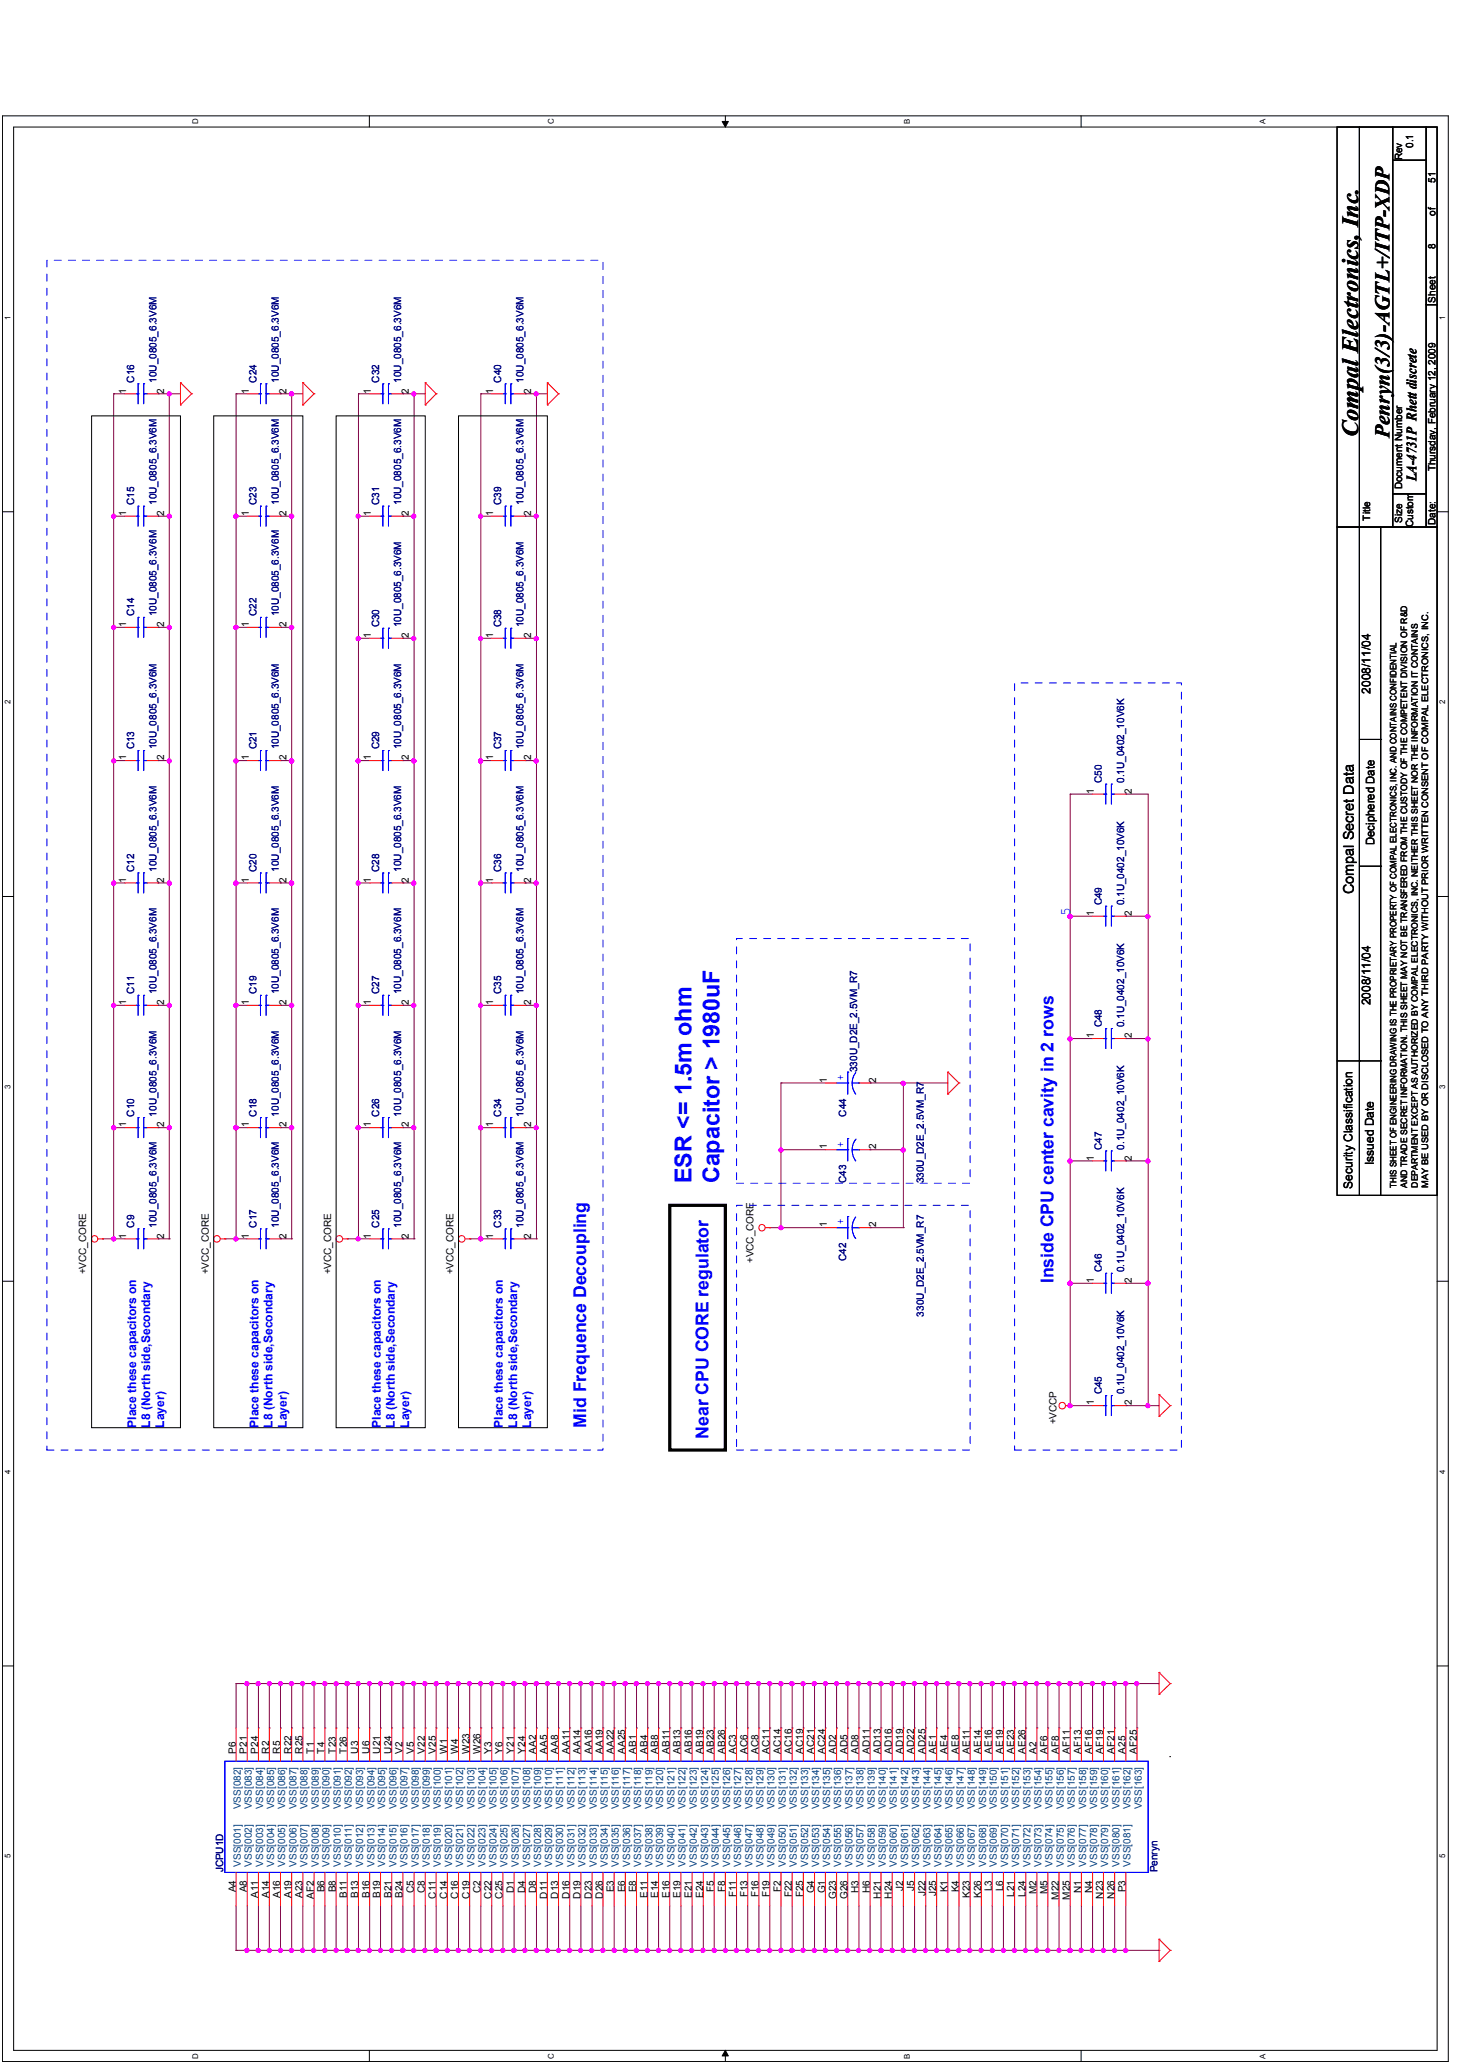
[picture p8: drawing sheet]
<svg xmlns="http://www.w3.org/2000/svg" width="210mm" height="297mm" viewBox="0 0 210 297" stroke-linecap="round" stroke-linejoin="round" font-family="sans-serif">
<defs><g id="words">
<text font-size="3.3" x="195.4" y="62.9" transform="rotate(-90 195.4 62.9)">Compal Electronics, Inc.</text>
<g font-size="3.3" fill="#00f">
<text x="99.5" y="170.3" transform="rotate(-90 99.5 170.3)">ESR &lt;= 1.5m ohm</text>
<text x="103.5" y="170.3" transform="rotate(-90 103.5 170.3)">Capacitor &gt; 1980uF</text>
</g>
<text font-size="3" x="199.9" y="63.1" transform="rotate(-90 199.9 63.1)">Penryn(3/3)-AGTL+/ITP-XDP</text>
<g font-size="2.5" fill="#00f">
<text x="151.6" y="184.7" transform="rotate(-90 151.6 184.7)">Inside CPU center cavity in 2 rows</text>
<text x="84.3" y="205.5" transform="rotate(-90 84.3 205.5)">Mid Frequence Decoupling</text>
<text x="101.9" y="207.1" transform="rotate(-90 101.9 207.1)">Near CPU CORE regulator</text>
</g>
<g font-size="2.1">
<text x="203.8" y="69.3" transform="rotate(-90 203.8 69.3)">LA-4731P Rhett discrete</text>
<text x="194.8" y="128.7" transform="rotate(-90 194.8 128.7)">Compal Secret Data</text>
</g>
<text font-size="2.1" fill="#00f" x="154" y="131.9" transform="rotate(-90 154 131.9)">5</text>
<g font-size="1.7">
<text x="197.2" y="99.9" transform="rotate(-90 197.2 99.9)">2008/11/04</text>
<text x="197.7" y="121.6" transform="rotate(-90 197.7 121.6)">Deciphered Date</text>
<text x="197.2" y="144.7" transform="rotate(-90 197.2 144.7)">2008/11/04</text>
<text x="197.7" y="167.7" transform="rotate(-90 197.7 167.7)">Issued Date</text>
<text x="194.6" y="171.1" transform="rotate(-90 194.6 171.1)">Security Classification</text>
</g>
<g font-size="1.7" fill="#00f">
<text x="19.6" y="205.5" transform="rotate(-90 19.6 205.5)">Place these capacitors on</text>
<text x="21.6" y="205.5" transform="rotate(-90 21.6 205.5)">L8 (North side,Secondary</text>
<text x="23.6" y="205.5" transform="rotate(-90 23.6 205.5)">Layer)</text>
<text x="37.2" y="205.5" transform="rotate(-90 37.2 205.5)">Place these capacitors on</text>
<text x="39.2" y="205.5" transform="rotate(-90 39.2 205.5)">L8 (North side,Secondary</text>
<text x="41.2" y="205.5" transform="rotate(-90 41.2 205.5)">Layer)</text>
<text x="54.8" y="205.5" transform="rotate(-90 54.8 205.5)">Place these capacitors on</text>
<text x="56.8" y="205.5" transform="rotate(-90 56.8 205.5)">L8 (North side,Secondary</text>
<text x="58.9" y="205.5" transform="rotate(-90 58.9 205.5)">Layer)</text>
<text x="72.4" y="205.5" transform="rotate(-90 72.4 205.5)">Place these capacitors on</text>
<text x="74.4" y="205.5" transform="rotate(-90 74.4 205.5)">L8 (North side,Secondary</text>
<text x="76.4" y="205.5" transform="rotate(-90 76.4 205.5)">Layer)</text>
</g>
<g font-size="1.4">
<text x="201.7" y="23.1" transform="rotate(-90 201.7 23.1)">Rev</text>
<text x="203.3" y="21.3" transform="rotate(-90 203.3 21.3)">0.1</text>
<text x="206.5" y="26.3" transform="rotate(-90 206.5 26.3)">51</text>
<text x="206.5" y="35.8" transform="rotate(-90 206.5 35.8)">8</text>
<text x="206.5" y="31.1" transform="rotate(-90 206.5 31.1)">of</text>
<text x="206.5" y="43.6" transform="rotate(-90 206.5 43.6)">Sheet</text>
<text x="18.2" y="56.6" transform="rotate(-90 18.2 56.6)">1</text>
<text x="23.6" y="56.6" transform="rotate(-90 23.6 56.6)">2</text>
<text x="35.8" y="56.6" transform="rotate(-90 35.8 56.6)">1</text>
<text x="41.2" y="56.6" transform="rotate(-90 41.2 56.6)">2</text>
<text x="53.3" y="56.6" transform="rotate(-90 53.3 56.6)">1</text>
<text x="58.8" y="56.6" transform="rotate(-90 58.8 56.6)">2</text>
<text x="71" y="56.6" transform="rotate(-90 71 56.6)">1</text>
<text x="76.4" y="56.6" transform="rotate(-90 76.4 56.6)">2</text>
<text x="201.7" y="70.4" transform="rotate(-90 201.7 70.4)">Document Number</text>
<text x="206.5" y="67.9" transform="rotate(-90 206.5 67.9)">Thursday, February 12, 2009</text>
<text x="18.2" y="74.2" transform="rotate(-90 18.2 74.2)">1</text>
<text x="23.6" y="74.2" transform="rotate(-90 23.6 74.2)">2</text>
<text x="35.8" y="74.2" transform="rotate(-90 35.8 74.2)">1</text>
<text x="41.2" y="74.2" transform="rotate(-90 41.2 74.2)">2</text>
<text x="53.3" y="74.2" transform="rotate(-90 53.3 74.2)">1</text>
<text x="58.8" y="74.2" transform="rotate(-90 58.8 74.2)">2</text>
<text x="71" y="74.2" transform="rotate(-90 71 74.2)">1</text>
<text x="76.4" y="74.2" transform="rotate(-90 76.4 74.2)">2</text>
<text x="197.1" y="74.9" transform="rotate(-90 197.1 74.9)">Title</text>
<text x="201.7" y="75.2" transform="rotate(-90 201.7 75.2)">Size</text>
<text x="203.3" y="75.9" transform="rotate(-90 203.3 75.9)">Custom</text>
<text x="206.5" y="75.6" transform="rotate(-90 206.5 75.6)">Date:</text>
<text x="18.2" y="90.2" transform="rotate(-90 18.2 90.2)">1</text>
<text x="23.6" y="90.2" transform="rotate(-90 23.6 90.2)">2</text>
<text x="35.8" y="90.2" transform="rotate(-90 35.8 90.2)">1</text>
<text x="41.2" y="90.2" transform="rotate(-90 41.2 90.2)">2</text>
<text x="53.3" y="91.8" transform="rotate(-90 53.3 91.8)">1</text>
<text x="58.8" y="91.8" transform="rotate(-90 58.8 91.8)">2</text>
<text x="71" y="91.8" transform="rotate(-90 71 91.8)">1</text>
<text x="76.4" y="91.8" transform="rotate(-90 76.4 91.8)">2</text>
<text x="18.2" y="109.4" transform="rotate(-90 18.2 109.4)">1</text>
<text x="23.6" y="109.4" transform="rotate(-90 23.6 109.4)">2</text>
<text x="35.8" y="109.4" transform="rotate(-90 35.8 109.4)">1</text>
<text x="41.2" y="109.4" transform="rotate(-90 41.2 109.4)">2</text>
<text x="53.3" y="109.4" transform="rotate(-90 53.3 109.4)">1</text>
<text x="58.8" y="109.4" transform="rotate(-90 58.8 109.4)">2</text>
<text x="71" y="109.4" transform="rotate(-90 71 109.4)">1</text>
<text x="76.4" y="109.4" transform="rotate(-90 76.4 109.4)">2</text>
<text x="157.4" y="114.2" transform="rotate(-90 157.4 114.2)">1</text>
<text x="162.8" y="114.2" transform="rotate(-90 162.8 114.2)">2</text>
<text x="18.2" y="127" transform="rotate(-90 18.2 127)">1</text>
<text x="23.6" y="127" transform="rotate(-90 23.6 127)">2</text>
<text x="35.8" y="127" transform="rotate(-90 35.8 127)">1</text>
<text x="41.2" y="127" transform="rotate(-90 41.2 127)">2</text>
<text x="53.3" y="127" transform="rotate(-90 53.3 127)">1</text>
<text x="58.8" y="127" transform="rotate(-90 58.8 127)">2</text>
<text x="71" y="127" transform="rotate(-90 71 127)">1</text>
<text x="76.4" y="127" transform="rotate(-90 76.4 127)">2</text>
<text x="157.4" y="131.8" transform="rotate(-90 157.4 131.8)">1</text>
<text x="162.8" y="131.8" transform="rotate(-90 162.8 131.8)">2</text>
<text x="18.2" y="144.6" transform="rotate(-90 18.2 144.6)">1</text>
<text x="23.6" y="144.6" transform="rotate(-90 23.6 144.6)">2</text>
<text x="35.8" y="144.6" transform="rotate(-90 35.8 144.6)">1</text>
<text x="41.2" y="144.6" transform="rotate(-90 41.2 144.6)">2</text>
<text x="53.3" y="144.6" transform="rotate(-90 53.3 144.6)">1</text>
<text x="58.8" y="144.6" transform="rotate(-90 58.8 144.6)">2</text>
<text x="71" y="144.6" transform="rotate(-90 71 144.6)">1</text>
<text x="76.4" y="144.6" transform="rotate(-90 76.4 144.6)">2</text>
<text x="157.4" y="149.4" transform="rotate(-90 157.4 149.4)">1</text>
<text x="162.8" y="149.4" transform="rotate(-90 162.8 149.4)">2</text>
<text x="119" y="155.8" transform="rotate(-90 119 155.8)">1</text>
<text x="126" y="155.8" transform="rotate(-90 126 155.8)">2</text>
<text x="18.2" y="162.2" transform="rotate(-90 18.2 162.2)">1</text>
<text x="23.6" y="162.2" transform="rotate(-90 23.6 162.2)">2</text>
<text x="35.8" y="162.2" transform="rotate(-90 35.8 162.2)">1</text>
<text x="41.2" y="162.2" transform="rotate(-90 41.2 162.2)">2</text>
<text x="53.3" y="162.2" transform="rotate(-90 53.3 162.2)">1</text>
<text x="58.8" y="162.2" transform="rotate(-90 58.8 162.2)">2</text>
<text x="71" y="162.2" transform="rotate(-90 71 162.2)">1</text>
<text x="76.4" y="162.2" transform="rotate(-90 76.4 162.2)">2</text>
<text x="119" y="165.4" transform="rotate(-90 119 165.4)">1</text>
<text x="126" y="165.4" transform="rotate(-90 126 165.4)">2</text>
<text x="157.4" y="167" transform="rotate(-90 157.4 167)">1</text>
<text x="162.8" y="167" transform="rotate(-90 162.8 167)">2</text>
<text x="18.2" y="178.2" transform="rotate(-90 18.2 178.2)">1</text>
<text x="23.6" y="178.2" transform="rotate(-90 23.6 178.2)">2</text>
<text x="35.8" y="178.2" transform="rotate(-90 35.8 178.2)">1</text>
<text x="41.2" y="178.2" transform="rotate(-90 41.2 178.2)">2</text>
<text x="53.3" y="178.2" transform="rotate(-90 53.3 178.2)">1</text>
<text x="58.8" y="178.2" transform="rotate(-90 58.8 178.2)">2</text>
<text x="71" y="178.2" transform="rotate(-90 71 178.2)">1</text>
<text x="76.4" y="178.2" transform="rotate(-90 76.4 178.2)">2</text>
<text x="119" y="176.6" transform="rotate(-90 119 176.6)">1</text>
<text x="126" y="176.6" transform="rotate(-90 126 176.6)">2</text>
<text x="12.4" y="183.4" transform="rotate(-90 12.4 183.4)">+VCC_CORE</text>
<text x="30" y="183.4" transform="rotate(-90 30 183.4)">+VCC_CORE</text>
<text x="47.6" y="183.4" transform="rotate(-90 47.6 183.4)">+VCC_CORE</text>
<text x="65.2" y="183.4" transform="rotate(-90 65.2 183.4)">+VCC_CORE</text>
<text x="108.4" y="181.8" transform="rotate(-90 108.4 181.8)">+VCC_CORE</text>
<text x="157.4" y="184.6" transform="rotate(-90 157.4 184.6)">1</text>
<text x="162.8" y="184.6" transform="rotate(-90 162.8 184.6)">2</text>
<text x="157.4" y="202.2" transform="rotate(-90 157.4 202.2)">1</text>
<text x="162.8" y="202.2" transform="rotate(-90 162.8 202.2)">2</text>
<text x="152" y="205" transform="rotate(-90 152 205)">+VCCP</text>
<text x="33.9" y="252.4" transform="rotate(-90 33.9 252.4)">P6</text>
<text x="35.5" y="252.4" transform="rotate(-90 35.5 252.4)">P21</text>
<text x="37.1" y="252.4" transform="rotate(-90 37.1 252.4)">P24</text>
<text x="38.7" y="252.4" transform="rotate(-90 38.7 252.4)">R2</text>
<text x="40.3" y="252.4" transform="rotate(-90 40.3 252.4)">R5</text>
<text x="41.9" y="252.4" transform="rotate(-90 41.9 252.4)">R22</text>
<text x="43.5" y="252.4" transform="rotate(-90 43.5 252.4)">R25</text>
<text x="45.1" y="252.4" transform="rotate(-90 45.1 252.4)">T1</text>
<text x="46.7" y="252.4" transform="rotate(-90 46.7 252.4)">T4</text>
<text x="48.3" y="252.4" transform="rotate(-90 48.3 252.4)">T23</text>
<text x="49.9" y="252.4" transform="rotate(-90 49.9 252.4)">T26</text>
<text x="51.5" y="252.4" transform="rotate(-90 51.5 252.4)">U3</text>
<text x="53.1" y="252.4" transform="rotate(-90 53.1 252.4)">U6</text>
<text x="54.7" y="252.4" transform="rotate(-90 54.7 252.4)">U21</text>
<text x="56.3" y="252.4" transform="rotate(-90 56.3 252.4)">U24</text>
<text x="57.9" y="252.4" transform="rotate(-90 57.9 252.4)">V2</text>
<text x="59.5" y="252.4" transform="rotate(-90 59.5 252.4)">V5</text>
<text x="61.1" y="252.4" transform="rotate(-90 61.1 252.4)">V22</text>
<text x="62.7" y="252.4" transform="rotate(-90 62.7 252.4)">V25</text>
<text x="64.3" y="252.4" transform="rotate(-90 64.3 252.4)">W1</text>
<text x="65.9" y="252.4" transform="rotate(-90 65.9 252.4)">W4</text>
<text x="67.5" y="252.4" transform="rotate(-90 67.5 252.4)">W23</text>
<text x="69.1" y="252.4" transform="rotate(-90 69.1 252.4)">W26</text>
<text x="70.7" y="252.4" transform="rotate(-90 70.7 252.4)">Y3</text>
<text x="72.3" y="252.4" transform="rotate(-90 72.3 252.4)">Y6</text>
<text x="73.9" y="252.4" transform="rotate(-90 73.9 252.4)">Y21</text>
<text x="75.5" y="252.4" transform="rotate(-90 75.5 252.4)">Y24</text>
<text x="77.1" y="252.4" transform="rotate(-90 77.1 252.4)">AA2</text>
<text x="78.7" y="252.4" transform="rotate(-90 78.7 252.4)">AA5</text>
<text x="80.3" y="252.4" transform="rotate(-90 80.3 252.4)">AA8</text>
<text x="81.9" y="252.4" transform="rotate(-90 81.9 252.4)">AA11</text>
<text x="83.5" y="252.4" transform="rotate(-90 83.5 252.4)">AA14</text>
<text x="85.1" y="252.4" transform="rotate(-90 85.1 252.4)">AA16</text>
<text x="86.7" y="252.4" transform="rotate(-90 86.7 252.4)">AA19</text>
<text x="88.3" y="252.4" transform="rotate(-90 88.3 252.4)">AA22</text>
<text x="89.9" y="252.4" transform="rotate(-90 89.9 252.4)">AA25</text>
<text x="91.5" y="252.4" transform="rotate(-90 91.5 252.4)">AB1</text>
<text x="93.1" y="252.4" transform="rotate(-90 93.1 252.4)">AB4</text>
<text x="94.7" y="252.4" transform="rotate(-90 94.7 252.4)">AB8</text>
<text x="96.3" y="252.4" transform="rotate(-90 96.3 252.4)">AB11</text>
<text x="97.9" y="252.4" transform="rotate(-90 97.9 252.4)">AB13</text>
<text x="99.5" y="252.4" transform="rotate(-90 99.5 252.4)">AB16</text>
<text x="101.1" y="252.4" transform="rotate(-90 101.1 252.4)">AB19</text>
<text x="102.7" y="252.4" transform="rotate(-90 102.7 252.4)">AB23</text>
<text x="104.3" y="252.4" transform="rotate(-90 104.3 252.4)">AB26</text>
<text x="105.9" y="252.4" transform="rotate(-90 105.9 252.4)">AC3</text>
<text x="107.5" y="252.4" transform="rotate(-90 107.5 252.4)">AC6</text>
<text x="109.1" y="252.4" transform="rotate(-90 109.1 252.4)">AC8</text>
<text x="110.7" y="252.4" transform="rotate(-90 110.7 252.4)">AC11</text>
<text x="112.3" y="252.4" transform="rotate(-90 112.3 252.4)">AC14</text>
<text x="113.9" y="252.4" transform="rotate(-90 113.9 252.4)">AC16</text>
<text x="115.5" y="252.4" transform="rotate(-90 115.5 252.4)">AC19</text>
<text x="117.1" y="252.4" transform="rotate(-90 117.1 252.4)">AC21</text>
<text x="118.7" y="252.4" transform="rotate(-90 118.7 252.4)">AC24</text>
<text x="120.3" y="252.4" transform="rotate(-90 120.3 252.4)">AD2</text>
<text x="121.9" y="252.4" transform="rotate(-90 121.9 252.4)">AD5</text>
<text x="123.5" y="252.4" transform="rotate(-90 123.5 252.4)">AD8</text>
<text x="125.1" y="252.4" transform="rotate(-90 125.1 252.4)">AD11</text>
<text x="126.7" y="252.4" transform="rotate(-90 126.7 252.4)">AD13</text>
<text x="128.3" y="252.4" transform="rotate(-90 128.3 252.4)">AD16</text>
<text x="129.9" y="252.4" transform="rotate(-90 129.9 252.4)">AD19</text>
<text x="131.5" y="252.4" transform="rotate(-90 131.5 252.4)">AD22</text>
<text x="133.1" y="252.4" transform="rotate(-90 133.1 252.4)">AD25</text>
<text x="134.7" y="252.4" transform="rotate(-90 134.7 252.4)">AE1</text>
<text x="136.3" y="252.4" transform="rotate(-90 136.3 252.4)">AE4</text>
<text x="137.9" y="252.4" transform="rotate(-90 137.9 252.4)">AE8</text>
<text x="139.5" y="252.4" transform="rotate(-90 139.5 252.4)">AE11</text>
<text x="141.1" y="252.4" transform="rotate(-90 141.1 252.4)">AE14</text>
<text x="142.7" y="252.4" transform="rotate(-90 142.7 252.4)">AE16</text>
<text x="144.3" y="252.4" transform="rotate(-90 144.3 252.4)">AE19</text>
<text x="145.9" y="252.4" transform="rotate(-90 145.9 252.4)">AE23</text>
<text x="147.5" y="252.4" transform="rotate(-90 147.5 252.4)">AE26</text>
<text x="149.1" y="252.4" transform="rotate(-90 149.1 252.4)">A2</text>
<text x="150.7" y="252.4" transform="rotate(-90 150.7 252.4)">AF6</text>
<text x="152.3" y="252.4" transform="rotate(-90 152.3 252.4)">AF8</text>
<text x="153.9" y="252.4" transform="rotate(-90 153.9 252.4)">AF11</text>
<text x="155.5" y="252.4" transform="rotate(-90 155.5 252.4)">AF13</text>
<text x="157.1" y="252.4" transform="rotate(-90 157.1 252.4)">AF16</text>
<text x="158.7" y="252.4" transform="rotate(-90 158.7 252.4)">AF19</text>
<text x="160.3" y="252.4" transform="rotate(-90 160.3 252.4)">AF21</text>
<text x="161.9" y="252.4" transform="rotate(-90 161.9 252.4)">A25</text>
<text x="163.5" y="252.4" transform="rotate(-90 163.5 252.4)">AF25</text>
<text x="168.4" y="253.1" transform="rotate(-90 168.4 253.1)">.</text>
<text x="33.9" y="272.3" transform="rotate(-90 33.9 272.3)">A4</text>
<text x="35.5" y="272.3" transform="rotate(-90 35.5 272.3)">A8</text>
<text x="37.1" y="273.2" transform="rotate(-90 37.1 273.2)">A11</text>
<text x="38.7" y="273.2" transform="rotate(-90 38.7 273.2)">A14</text>
<text x="40.3" y="273.2" transform="rotate(-90 40.3 273.2)">A16</text>
<text x="41.9" y="273.2" transform="rotate(-90 41.9 273.2)">A19</text>
<text x="43.5" y="273.2" transform="rotate(-90 43.5 273.2)">A23</text>
<text x="45.1" y="273.2" transform="rotate(-90 45.1 273.2)">AF2</text>
<text x="46.7" y="272.3" transform="rotate(-90 46.7 272.3)">B6</text>
<text x="48.3" y="272.3" transform="rotate(-90 48.3 272.3)">B8</text>
<text x="49.9" y="273.2" transform="rotate(-90 49.9 273.2)">B11</text>
<text x="51.5" y="273.2" transform="rotate(-90 51.5 273.2)">B13</text>
<text x="53.1" y="273.2" transform="rotate(-90 53.1 273.2)">B16</text>
<text x="54.7" y="273.2" transform="rotate(-90 54.7 273.2)">B19</text>
<text x="56.3" y="273.2" transform="rotate(-90 56.3 273.2)">B21</text>
<text x="57.9" y="273.2" transform="rotate(-90 57.9 273.2)">B24</text>
<text x="59.5" y="272.4" transform="rotate(-90 59.5 272.4)">C5</text>
<text x="61.1" y="272.4" transform="rotate(-90 61.1 272.4)">C8</text>
<text x="62.7" y="273.2" transform="rotate(-90 62.7 273.2)">C11</text>
<text x="64.3" y="273.2" transform="rotate(-90 64.3 273.2)">C14</text>
<text x="65.9" y="273.2" transform="rotate(-90 65.9 273.2)">C16</text>
<text x="67.5" y="273.2" transform="rotate(-90 67.5 273.2)">C19</text>
<text x="69.1" y="272.4" transform="rotate(-90 69.1 272.4)">C2</text>
<text x="70.7" y="273.2" transform="rotate(-90 70.7 273.2)">C22</text>
<text x="72.3" y="273.2" transform="rotate(-90 72.3 273.2)">C25</text>
<text x="73.9" y="272.4" transform="rotate(-90 73.9 272.4)">D1</text>
<text x="75.5" y="272.4" transform="rotate(-90 75.5 272.4)">D4</text>
<text x="77.1" y="272.4" transform="rotate(-90 77.1 272.4)">D8</text>
<text x="78.7" y="273.2" transform="rotate(-90 78.7 273.2)">D11</text>
<text x="80.3" y="273.2" transform="rotate(-90 80.3 273.2)">D13</text>
<text x="81.9" y="273.2" transform="rotate(-90 81.9 273.2)">D16</text>
<text x="83.5" y="273.2" transform="rotate(-90 83.5 273.2)">D19</text>
<text x="85.1" y="273.2" transform="rotate(-90 85.1 273.2)">D23</text>
<text x="86.7" y="273.2" transform="rotate(-90 86.7 273.2)">D26</text>
<text x="88.3" y="272.3" transform="rotate(-90 88.3 272.3)">E3</text>
<text x="89.9" y="272.3" transform="rotate(-90 89.9 272.3)">E6</text>
<text x="91.5" y="272.3" transform="rotate(-90 91.5 272.3)">E8</text>
<text x="93.1" y="273.2" transform="rotate(-90 93.1 273.2)">E11</text>
<text x="94.7" y="273.2" transform="rotate(-90 94.7 273.2)">E14</text>
<text x="96.3" y="273.2" transform="rotate(-90 96.3 273.2)">E16</text>
<text x="97.9" y="273.2" transform="rotate(-90 97.9 273.2)">E19</text>
<text x="99.5" y="273.2" transform="rotate(-90 99.5 273.2)">E21</text>
<text x="101.1" y="273.2" transform="rotate(-90 101.1 273.2)">E24</text>
<text x="102.7" y="272.3" transform="rotate(-90 102.7 272.3)">F5</text>
<text x="104.3" y="272.3" transform="rotate(-90 104.3 272.3)">F8</text>
<text x="105.9" y="273.1" transform="rotate(-90 105.9 273.1)">F11</text>
<text x="107.5" y="273.1" transform="rotate(-90 107.5 273.1)">F13</text>
<text x="109.1" y="273.1" transform="rotate(-90 109.1 273.1)">F16</text>
<text x="110.7" y="273.1" transform="rotate(-90 110.7 273.1)">F19</text>
<text x="112.3" y="272.3" transform="rotate(-90 112.3 272.3)">F2</text>
<text x="113.9" y="273.1" transform="rotate(-90 113.9 273.1)">F22</text>
<text x="115.5" y="273.1" transform="rotate(-90 115.5 273.1)">F25</text>
<text x="117.1" y="272.5" transform="rotate(-90 117.1 272.5)">G4</text>
<text x="118.7" y="272.5" transform="rotate(-90 118.7 272.5)">G1</text>
<text x="120.3" y="273.3" transform="rotate(-90 120.3 273.3)">G23</text>
<text x="121.9" y="273.3" transform="rotate(-90 121.9 273.3)">G26</text>
<text x="123.5" y="272.4" transform="rotate(-90 123.5 272.4)">H3</text>
<text x="125.1" y="272.4" transform="rotate(-90 125.1 272.4)">H6</text>
<text x="126.7" y="273.2" transform="rotate(-90 126.7 273.2)">H21</text>
<text x="128.3" y="273.2" transform="rotate(-90 128.3 273.2)">H24</text>
<text x="129.9" y="272.1" transform="rotate(-90 129.9 272.1)">J2</text>
<text x="131.5" y="272.1" transform="rotate(-90 131.5 272.1)">J5</text>
<text x="133.1" y="272.9" transform="rotate(-90 133.1 272.9)">J22</text>
<text x="134.7" y="272.9" transform="rotate(-90 134.7 272.9)">J25</text>
<text x="136.3" y="272.3" transform="rotate(-90 136.3 272.3)">K1</text>
<text x="137.9" y="272.3" transform="rotate(-90 137.9 272.3)">K4</text>
<text x="139.5" y="273.2" transform="rotate(-90 139.5 273.2)">K23</text>
<text x="141.1" y="273.2" transform="rotate(-90 141.1 273.2)">K26</text>
<text x="142.7" y="272.2" transform="rotate(-90 142.7 272.2)">L3</text>
<text x="144.3" y="272.2" transform="rotate(-90 144.3 272.2)">L6</text>
<text x="145.9" y="273" transform="rotate(-90 145.9 273)">L21</text>
<text x="147.5" y="273" transform="rotate(-90 147.5 273)">L24</text>
<text x="149.1" y="272.6" transform="rotate(-90 149.1 272.6)">M2</text>
<text x="150.7" y="272.6" transform="rotate(-90 150.7 272.6)">M5</text>
<text x="152.3" y="273.4" transform="rotate(-90 152.3 273.4)">M22</text>
<text x="153.9" y="273.4" transform="rotate(-90 153.9 273.4)">M25</text>
<text x="155.5" y="272.4" transform="rotate(-90 155.5 272.4)">N1</text>
<text x="157.1" y="272.4" transform="rotate(-90 157.1 272.4)">N4</text>
<text x="158.7" y="273.2" transform="rotate(-90 158.7 273.2)">N23</text>
<text x="160.3" y="273.2" transform="rotate(-90 160.3 273.2)">N26</text>
<text x="161.9" y="272.3" transform="rotate(-90 161.9 272.3)">P3</text>
</g>
<g font-size="1.4" fill="#000080">
<text x="19.3" y="55.1" transform="rotate(-90 19.3 55.1)">C16</text>
<text x="22.5" y="55.1" transform="rotate(-90 22.5 55.1)">10U_0805_6.3V6M</text>
<text x="36.9" y="55.1" transform="rotate(-90 36.9 55.1)">C24</text>
<text x="40.1" y="55.1" transform="rotate(-90 40.1 55.1)">10U_0805_6.3V6M</text>
<text x="54.5" y="55.1" transform="rotate(-90 54.5 55.1)">C32</text>
<text x="57.7" y="55.1" transform="rotate(-90 57.7 55.1)">10U_0805_6.3V6M</text>
<text x="72.1" y="55.1" transform="rotate(-90 72.1 55.1)">C40</text>
<text x="75.3" y="55.1" transform="rotate(-90 75.3 55.1)">10U_0805_6.3V6M</text>
<text x="19.3" y="72.7" transform="rotate(-90 19.3 72.7)">C15</text>
<text x="22.5" y="72.7" transform="rotate(-90 22.5 72.7)">10U_0805_6.3V6M</text>
<text x="36.9" y="72.7" transform="rotate(-90 36.9 72.7)">C23</text>
<text x="40.1" y="72.7" transform="rotate(-90 40.1 72.7)">10U_0805_6.3V6M</text>
<text x="54.5" y="72.7" transform="rotate(-90 54.5 72.7)">C31</text>
<text x="57.7" y="72.7" transform="rotate(-90 57.7 72.7)">10U_0805_6.3V6M</text>
<text x="72.1" y="72.7" transform="rotate(-90 72.1 72.7)">C39</text>
<text x="75.3" y="72.7" transform="rotate(-90 75.3 72.7)">10U_0805_6.3V6M</text>
<text x="19.3" y="88.7" transform="rotate(-90 19.3 88.7)">C14</text>
<text x="22.5" y="88.7" transform="rotate(-90 22.5 88.7)">10U_0805_6.3V6M</text>
<text x="36.9" y="88.7" transform="rotate(-90 36.9 88.7)">C22</text>
<text x="40.1" y="88.7" transform="rotate(-90 40.1 88.7)">10U_0805_6.3V6M</text>
<text x="54.5" y="90.3" transform="rotate(-90 54.5 90.3)">C30</text>
<text x="57.7" y="90.3" transform="rotate(-90 57.7 90.3)">10U_0805_6.3V6M</text>
<text x="72.1" y="90.3" transform="rotate(-90 72.1 90.3)">C38</text>
<text x="75.3" y="90.3" transform="rotate(-90 75.3 90.3)">10U_0805_6.3V6M</text>
<text x="19.3" y="107.9" transform="rotate(-90 19.3 107.9)">C13</text>
<text x="22.5" y="107.9" transform="rotate(-90 22.5 107.9)">10U_0805_6.3V6M</text>
<text x="36.9" y="107.9" transform="rotate(-90 36.9 107.9)">C21</text>
<text x="40.1" y="107.9" transform="rotate(-90 40.1 107.9)">10U_0805_6.3V6M</text>
<text x="54.5" y="107.9" transform="rotate(-90 54.5 107.9)">C29</text>
<text x="57.7" y="107.9" transform="rotate(-90 57.7 107.9)">10U_0805_6.3V6M</text>
<text x="72.1" y="107.9" transform="rotate(-90 72.1 107.9)">C37</text>
<text x="75.3" y="107.9" transform="rotate(-90 75.3 107.9)">10U_0805_6.3V6M</text>
<text x="158.5" y="112.7" transform="rotate(-90 158.5 112.7)">C50</text>
<text x="161.7" y="112.7" transform="rotate(-90 161.7 112.7)">0.1U_0402_10V6K</text>
<text x="19.3" y="125.5" transform="rotate(-90 19.3 125.5)">C12</text>
<text x="22.5" y="125.5" transform="rotate(-90 22.5 125.5)">10U_0805_6.3V6M</text>
<text x="36.9" y="125.5" transform="rotate(-90 36.9 125.5)">C20</text>
<text x="40.1" y="125.5" transform="rotate(-90 40.1 125.5)">10U_0805_6.3V6M</text>
<text x="54.5" y="125.5" transform="rotate(-90 54.5 125.5)">C28</text>
<text x="57.7" y="125.5" transform="rotate(-90 57.7 125.5)">10U_0805_6.3V6M</text>
<text x="72.1" y="125.5" transform="rotate(-90 72.1 125.5)">C36</text>
<text x="75.3" y="125.5" transform="rotate(-90 75.3 125.5)">10U_0805_6.3V6M</text>
<text x="158.5" y="130.3" transform="rotate(-90 158.5 130.3)">C49</text>
<text x="161.7" y="130.3" transform="rotate(-90 161.7 130.3)">0.1U_0402_10V6K</text>
<text x="19.3" y="143.1" transform="rotate(-90 19.3 143.1)">C11</text>
<text x="22.5" y="143.1" transform="rotate(-90 22.5 143.1)">10U_0805_6.3V6M</text>
<text x="36.9" y="143.1" transform="rotate(-90 36.9 143.1)">C19</text>
<text x="40.1" y="143.1" transform="rotate(-90 40.1 143.1)">10U_0805_6.3V6M</text>
<text x="54.5" y="143.1" transform="rotate(-90 54.5 143.1)">C27</text>
<text x="57.7" y="143.1" transform="rotate(-90 57.7 143.1)">10U_0805_6.3V6M</text>
<text x="72.1" y="143.1" transform="rotate(-90 72.1 143.1)">C35</text>
<text x="75.3" y="143.1" transform="rotate(-90 75.3 143.1)">10U_0805_6.3V6M</text>
<text x="158.5" y="147.9" transform="rotate(-90 158.5 147.9)">C48</text>
<text x="161.7" y="147.9" transform="rotate(-90 161.7 147.9)">0.1U_0402_10V6K</text>
<text x="123.3" y="154.3" transform="rotate(-90 123.3 154.3)">330U_D2E_2.5VM_R7</text>
<text x="19.3" y="160.7" transform="rotate(-90 19.3 160.7)">C10</text>
<text x="22.5" y="160.7" transform="rotate(-90 22.5 160.7)">10U_0805_6.3V6M</text>
<text x="36.9" y="160.7" transform="rotate(-90 36.9 160.7)">C18</text>
<text x="40.1" y="160.7" transform="rotate(-90 40.1 160.7)">10U_0805_6.3V6M</text>
<text x="54.5" y="160.7" transform="rotate(-90 54.5 160.7)">C26</text>
<text x="57.7" y="160.7" transform="rotate(-90 57.7 160.7)">10U_0805_6.3V6M</text>
<text x="72.1" y="160.7" transform="rotate(-90 72.1 160.7)">C34</text>
<text x="75.3" y="160.7" transform="rotate(-90 75.3 160.7)">10U_0805_6.3V6M</text>
<text x="121.7" y="160.7" transform="rotate(-90 121.7 160.7)">C44</text>
<text x="158.5" y="165.5" transform="rotate(-90 158.5 165.5)">C47</text>
<text x="161.7" y="165.5" transform="rotate(-90 161.7 165.5)">0.1U_0402_10V6K</text>
<text x="121.7" y="170.3" transform="rotate(-90 121.7 170.3)">C43</text>
<text x="132.9" y="170.3" transform="rotate(-90 132.9 170.3)">330U_D2E_2.5VM_R7</text>
<text x="19.3" y="176.7" transform="rotate(-90 19.3 176.7)">C9</text>
<text x="22.5" y="176.7" transform="rotate(-90 22.5 176.7)">10U_0805_6.3V6M</text>
<text x="36.9" y="176.7" transform="rotate(-90 36.9 176.7)">C17</text>
<text x="40.1" y="176.7" transform="rotate(-90 40.1 176.7)">10U_0805_6.3V6M</text>
<text x="54.5" y="176.7" transform="rotate(-90 54.5 176.7)">C25</text>
<text x="57.7" y="176.7" transform="rotate(-90 57.7 176.7)">10U_0805_6.3V6M</text>
<text x="72.1" y="176.7" transform="rotate(-90 72.1 176.7)">C33</text>
<text x="75.3" y="176.7" transform="rotate(-90 75.3 176.7)">10U_0805_6.3V6M</text>
<text x="121.7" y="181.5" transform="rotate(-90 121.7 181.5)">C42</text>
<text x="158.5" y="183.1" transform="rotate(-90 158.5 183.1)">C46</text>
<text x="161.7" y="183.1" transform="rotate(-90 161.7 183.1)">0.1U_0402_10V6K</text>
<text x="132.9" y="189.5" transform="rotate(-90 132.9 189.5)">330U_D2E_2.5VM_R7</text>
<text x="158.5" y="200.7" transform="rotate(-90 158.5 200.7)">C45</text>
<text x="161.7" y="200.7" transform="rotate(-90 161.7 200.7)">0.1U_0402_10V6K</text>
<text x="32.1" y="269.5" transform="rotate(-90 32.1 269.5)">JCPU1D</text>
<text x="166.5" y="269.5" transform="rotate(-90 166.5 269.5)">Penryn</text>
</g>
<g font-size="1.4" fill="#00f">
<text x="121.4" y="155.4" transform="rotate(-90 121.4 155.4)">+</text>
<text x="121.4" y="165" transform="rotate(-90 121.4 165)">+</text>
<text x="121.4" y="176.2" transform="rotate(-90 121.4 176.2)">+</text>
</g>
<g font-size="1.4" fill="#004080">
<text x="34.6" y="260.4" transform="rotate(-90 34.6 260.4)">VSS[082]</text>
<text x="36.2" y="260.4" transform="rotate(-90 36.2 260.4)">VSS[083]</text>
<text x="37.9" y="260.4" transform="rotate(-90 37.9 260.4)">VSS[084]</text>
<text x="39.4" y="260.4" transform="rotate(-90 39.4 260.4)">VSS[085]</text>
<text x="41" y="260.4" transform="rotate(-90 41 260.4)">VSS[086]</text>
<text x="42.6" y="260.4" transform="rotate(-90 42.6 260.4)">VSS[087]</text>
<text x="44.2" y="260.4" transform="rotate(-90 44.2 260.4)">VSS[088]</text>
<text x="45.9" y="260.4" transform="rotate(-90 45.9 260.4)">VSS[089]</text>
<text x="47.4" y="260.4" transform="rotate(-90 47.4 260.4)">VSS[090]</text>
<text x="49" y="260.4" transform="rotate(-90 49 260.4)">VSS[091]</text>
<text x="50.6" y="260.4" transform="rotate(-90 50.6 260.4)">VSS[092]</text>
<text x="52.2" y="260.4" transform="rotate(-90 52.2 260.4)">VSS[093]</text>
<text x="53.9" y="260.4" transform="rotate(-90 53.9 260.4)">VSS[094]</text>
<text x="55.4" y="260.4" transform="rotate(-90 55.4 260.4)">VSS[095]</text>
<text x="57" y="260.4" transform="rotate(-90 57 260.4)">VSS[096]</text>
<text x="58.6" y="260.4" transform="rotate(-90 58.6 260.4)">VSS[097]</text>
<text x="60.2" y="260.4" transform="rotate(-90 60.2 260.4)">VSS[098]</text>
<text x="61.9" y="260.4" transform="rotate(-90 61.9 260.4)">VSS[099]</text>
<text x="63.4" y="260.4" transform="rotate(-90 63.4 260.4)">VSS[100]</text>
<text x="65" y="260.4" transform="rotate(-90 65 260.4)">VSS[101]</text>
<text x="66.6" y="260.4" transform="rotate(-90 66.6 260.4)">VSS[102]</text>
<text x="68.2" y="260.4" transform="rotate(-90 68.2 260.4)">VSS[103]</text>
<text x="69.9" y="260.4" transform="rotate(-90 69.9 260.4)">VSS[104]</text>
<text x="71.4" y="260.4" transform="rotate(-90 71.4 260.4)">VSS[105]</text>
<text x="73" y="260.4" transform="rotate(-90 73 260.4)">VSS[106]</text>
<text x="74.6" y="260.4" transform="rotate(-90 74.6 260.4)">VSS[107]</text>
<text x="76.3" y="260.4" transform="rotate(-90 76.3 260.4)">VSS[108]</text>
<text x="77.9" y="260.4" transform="rotate(-90 77.9 260.4)">VSS[109]</text>
<text x="79.4" y="260.4" transform="rotate(-90 79.4 260.4)">VSS[110]</text>
<text x="81" y="260.4" transform="rotate(-90 81 260.4)">VSS[111]</text>
<text x="82.6" y="260.4" transform="rotate(-90 82.6 260.4)">VSS[112]</text>
<text x="84.3" y="260.4" transform="rotate(-90 84.3 260.4)">VSS[113]</text>
<text x="85.9" y="260.4" transform="rotate(-90 85.9 260.4)">VSS[114]</text>
<text x="87.4" y="260.4" transform="rotate(-90 87.4 260.4)">VSS[115]</text>
<text x="89" y="260.4" transform="rotate(-90 89 260.4)">VSS[116]</text>
<text x="90.6" y="260.4" transform="rotate(-90 90.6 260.4)">VSS[117]</text>
<text x="92.3" y="260.4" transform="rotate(-90 92.3 260.4)">VSS[118]</text>
<text x="93.9" y="260.4" transform="rotate(-90 93.9 260.4)">VSS[119]</text>
<text x="95.4" y="260.4" transform="rotate(-90 95.4 260.4)">VSS[120]</text>
<text x="97" y="260.4" transform="rotate(-90 97 260.4)">VSS[121]</text>
<text x="98.6" y="260.4" transform="rotate(-90 98.6 260.4)">VSS[122]</text>
<text x="100.3" y="260.4" transform="rotate(-90 100.3 260.4)">VSS[123]</text>
<text x="101.9" y="260.4" transform="rotate(-90 101.9 260.4)">VSS[124]</text>
<text x="103.4" y="260.4" transform="rotate(-90 103.4 260.4)">VSS[125]</text>
<text x="105" y="260.4" transform="rotate(-90 105 260.4)">VSS[126]</text>
<text x="106.6" y="260.4" transform="rotate(-90 106.6 260.4)">VSS[127]</text>
<text x="108.3" y="260.4" transform="rotate(-90 108.3 260.4)">VSS[128]</text>
<text x="109.9" y="260.4" transform="rotate(-90 109.9 260.4)">VSS[129]</text>
<text x="111.4" y="260.4" transform="rotate(-90 111.4 260.4)">VSS[130]</text>
<text x="113" y="260.4" transform="rotate(-90 113 260.4)">VSS[131]</text>
<text x="114.6" y="260.4" transform="rotate(-90 114.6 260.4)">VSS[132]</text>
<text x="116.3" y="260.4" transform="rotate(-90 116.3 260.4)">VSS[133]</text>
<text x="117.9" y="260.4" transform="rotate(-90 117.9 260.4)">VSS[134]</text>
<text x="119.4" y="260.4" transform="rotate(-90 119.4 260.4)">VSS[135]</text>
<text x="121" y="260.4" transform="rotate(-90 121 260.4)">VSS[136]</text>
<text x="122.6" y="260.4" transform="rotate(-90 122.6 260.4)">VSS[137]</text>
<text x="124.3" y="260.4" transform="rotate(-90 124.3 260.4)">VSS[138]</text>
<text x="125.9" y="260.4" transform="rotate(-90 125.9 260.4)">VSS[139]</text>
<text x="127.4" y="260.4" transform="rotate(-90 127.4 260.4)">VSS[140]</text>
<text x="129" y="260.4" transform="rotate(-90 129 260.4)">VSS[141]</text>
<text x="130.6" y="260.4" transform="rotate(-90 130.6 260.4)">VSS[142]</text>
<text x="132.3" y="260.4" transform="rotate(-90 132.3 260.4)">VSS[143]</text>
<text x="133.9" y="260.4" transform="rotate(-90 133.9 260.4)">VSS[144]</text>
<text x="135.4" y="260.4" transform="rotate(-90 135.4 260.4)">VSS[145]</text>
<text x="137" y="260.4" transform="rotate(-90 137 260.4)">VSS[146]</text>
<text x="138.6" y="260.4" transform="rotate(-90 138.6 260.4)">VSS[147]</text>
<text x="140.3" y="260.4" transform="rotate(-90 140.3 260.4)">VSS[148]</text>
<text x="141.9" y="260.4" transform="rotate(-90 141.9 260.4)">VSS[149]</text>
<text x="143.4" y="260.4" transform="rotate(-90 143.4 260.4)">VSS[150]</text>
<text x="145" y="260.4" transform="rotate(-90 145 260.4)">VSS[151]</text>
<text x="146.6" y="260.4" transform="rotate(-90 146.6 260.4)">VSS[152]</text>
<text x="148.3" y="260.4" transform="rotate(-90 148.3 260.4)">VSS[153]</text>
<text x="149.9" y="260.4" transform="rotate(-90 149.9 260.4)">VSS[154]</text>
<text x="151.4" y="260.4" transform="rotate(-90 151.4 260.4)">VSS[155]</text>
<text x="153" y="260.4" transform="rotate(-90 153 260.4)">VSS[156]</text>
<text x="154.6" y="260.4" transform="rotate(-90 154.6 260.4)">VSS[157]</text>
<text x="156.3" y="260.4" transform="rotate(-90 156.3 260.4)">VSS[158]</text>
<text x="157.9" y="260.4" transform="rotate(-90 157.9 260.4)">VSS[159]</text>
<text x="159.4" y="260.4" transform="rotate(-90 159.4 260.4)">VSS[160]</text>
<text x="161" y="260.4" transform="rotate(-90 161 260.4)">VSS[161]</text>
<text x="162.6" y="260.4" transform="rotate(-90 162.6 260.4)">VSS[162]</text>
<text x="164.3" y="260.4" transform="rotate(-90 164.3 260.4)">VSS[163]</text>
<text x="34.6" y="268.7" transform="rotate(-90 34.6 268.7)">VSS[001]</text>
<text x="36.2" y="268.7" transform="rotate(-90 36.2 268.7)">VSS[002]</text>
<text x="37.9" y="268.7" transform="rotate(-90 37.9 268.7)">VSS[003]</text>
<text x="39.4" y="268.7" transform="rotate(-90 39.4 268.7)">VSS[004]</text>
<text x="41" y="268.7" transform="rotate(-90 41 268.7)">VSS[005]</text>
<text x="42.6" y="268.7" transform="rotate(-90 42.6 268.7)">VSS[006]</text>
<text x="44.2" y="268.7" transform="rotate(-90 44.2 268.7)">VSS[007]</text>
<text x="45.9" y="268.7" transform="rotate(-90 45.9 268.7)">VSS[008]</text>
<text x="47.4" y="268.7" transform="rotate(-90 47.4 268.7)">VSS[009]</text>
<text x="49" y="268.7" transform="rotate(-90 49 268.7)">VSS[010]</text>
<text x="50.6" y="268.7" transform="rotate(-90 50.6 268.7)">VSS[011]</text>
<text x="52.2" y="268.7" transform="rotate(-90 52.2 268.7)">VSS[012]</text>
<text x="53.9" y="268.7" transform="rotate(-90 53.9 268.7)">VSS[013]</text>
<text x="55.4" y="268.7" transform="rotate(-90 55.4 268.7)">VSS[014]</text>
<text x="57" y="268.7" transform="rotate(-90 57 268.7)">VSS[015]</text>
<text x="58.6" y="268.7" transform="rotate(-90 58.6 268.7)">VSS[016]</text>
<text x="60.2" y="268.7" transform="rotate(-90 60.2 268.7)">VSS[017]</text>
<text x="61.9" y="268.7" transform="rotate(-90 61.9 268.7)">VSS[018]</text>
<text x="63.4" y="268.7" transform="rotate(-90 63.4 268.7)">VSS[019]</text>
<text x="65" y="268.7" transform="rotate(-90 65 268.7)">VSS[020]</text>
<text x="66.6" y="268.7" transform="rotate(-90 66.6 268.7)">VSS[021]</text>
<text x="68.2" y="268.7" transform="rotate(-90 68.2 268.7)">VSS[022]</text>
<text x="69.9" y="268.7" transform="rotate(-90 69.9 268.7)">VSS[023]</text>
<text x="71.4" y="268.7" transform="rotate(-90 71.4 268.7)">VSS[024]</text>
<text x="73" y="268.7" transform="rotate(-90 73 268.7)">VSS[025]</text>
<text x="74.6" y="268.7" transform="rotate(-90 74.6 268.7)">VSS[026]</text>
<text x="76.3" y="268.7" transform="rotate(-90 76.3 268.7)">VSS[027]</text>
<text x="77.9" y="268.7" transform="rotate(-90 77.9 268.7)">VSS[028]</text>
<text x="79.4" y="268.7" transform="rotate(-90 79.4 268.7)">VSS[029]</text>
<text x="81" y="268.7" transform="rotate(-90 81 268.7)">VSS[030]</text>
<text x="82.6" y="268.7" transform="rotate(-90 82.6 268.7)">VSS[031]</text>
<text x="84.3" y="268.7" transform="rotate(-90 84.3 268.7)">VSS[032]</text>
<text x="85.9" y="268.7" transform="rotate(-90 85.9 268.7)">VSS[033]</text>
<text x="87.4" y="268.7" transform="rotate(-90 87.4 268.7)">VSS[034]</text>
<text x="89" y="268.7" transform="rotate(-90 89 268.7)">VSS[035]</text>
<text x="90.6" y="268.7" transform="rotate(-90 90.6 268.7)">VSS[036]</text>
<text x="92.3" y="268.7" transform="rotate(-90 92.3 268.7)">VSS[037]</text>
<text x="93.9" y="268.7" transform="rotate(-90 93.9 268.7)">VSS[038]</text>
<text x="95.4" y="268.7" transform="rotate(-90 95.4 268.7)">VSS[039]</text>
<text x="97" y="268.7" transform="rotate(-90 97 268.7)">VSS[040]</text>
<text x="98.6" y="268.7" transform="rotate(-90 98.6 268.7)">VSS[041]</text>
<text x="100.3" y="268.7" transform="rotate(-90 100.3 268.7)">VSS[042]</text>
<text x="101.9" y="268.7" transform="rotate(-90 101.9 268.7)">VSS[043]</text>
<text x="103.4" y="268.7" transform="rotate(-90 103.4 268.7)">VSS[044]</text>
<text x="105" y="268.7" transform="rotate(-90 105 268.7)">VSS[045]</text>
<text x="106.6" y="268.7" transform="rotate(-90 106.6 268.7)">VSS[046]</text>
<text x="108.3" y="268.7" transform="rotate(-90 108.3 268.7)">VSS[047]</text>
<text x="109.9" y="268.7" transform="rotate(-90 109.9 268.7)">VSS[048]</text>
<text x="111.4" y="268.7" transform="rotate(-90 111.4 268.7)">VSS[049]</text>
<text x="113" y="268.7" transform="rotate(-90 113 268.7)">VSS[050]</text>
<text x="114.6" y="268.7" transform="rotate(-90 114.6 268.7)">VSS[051]</text>
<text x="116.3" y="268.7" transform="rotate(-90 116.3 268.7)">VSS[052]</text>
<text x="117.9" y="268.7" transform="rotate(-90 117.9 268.7)">VSS[053]</text>
<text x="119.4" y="268.7" transform="rotate(-90 119.4 268.7)">VSS[054]</text>
<text x="121" y="268.7" transform="rotate(-90 121 268.7)">VSS[055]</text>
<text x="122.6" y="268.7" transform="rotate(-90 122.6 268.7)">VSS[056]</text>
<text x="124.3" y="268.7" transform="rotate(-90 124.3 268.7)">VSS[057]</text>
<text x="125.9" y="268.7" transform="rotate(-90 125.9 268.7)">VSS[058]</text>
<text x="127.4" y="268.7" transform="rotate(-90 127.4 268.7)">VSS[059]</text>
<text x="129" y="268.7" transform="rotate(-90 129 268.7)">VSS[060]</text>
<text x="130.6" y="268.7" transform="rotate(-90 130.6 268.7)">VSS[061]</text>
<text x="132.3" y="268.7" transform="rotate(-90 132.3 268.7)">VSS[062]</text>
<text x="133.9" y="268.7" transform="rotate(-90 133.9 268.7)">VSS[063]</text>
<text x="135.4" y="268.7" transform="rotate(-90 135.4 268.7)">VSS[064]</text>
<text x="137" y="268.7" transform="rotate(-90 137 268.7)">VSS[065]</text>
<text x="138.6" y="268.7" transform="rotate(-90 138.6 268.7)">VSS[066]</text>
<text x="140.3" y="268.7" transform="rotate(-90 140.3 268.7)">VSS[067]</text>
<text x="141.9" y="268.7" transform="rotate(-90 141.9 268.7)">VSS[068]</text>
<text x="143.4" y="268.7" transform="rotate(-90 143.4 268.7)">VSS[069]</text>
<text x="145" y="268.7" transform="rotate(-90 145 268.7)">VSS[070]</text>
<text x="146.6" y="268.7" transform="rotate(-90 146.6 268.7)">VSS[071]</text>
<text x="148.3" y="268.7" transform="rotate(-90 148.3 268.7)">VSS[072]</text>
<text x="149.9" y="268.7" transform="rotate(-90 149.9 268.7)">VSS[073]</text>
<text x="151.4" y="268.7" transform="rotate(-90 151.4 268.7)">VSS[074]</text>
<text x="153" y="268.7" transform="rotate(-90 153 268.7)">VSS[075]</text>
<text x="154.6" y="268.7" transform="rotate(-90 154.6 268.7)">VSS[076]</text>
<text x="156.3" y="268.7" transform="rotate(-90 156.3 268.7)">VSS[077]</text>
<text x="157.9" y="268.7" transform="rotate(-90 157.9 268.7)">VSS[078]</text>
<text x="159.4" y="268.7" transform="rotate(-90 159.4 268.7)">VSS[079]</text>
<text x="161" y="268.7" transform="rotate(-90 161 268.7)">VSS[080]</text>
<text x="162.6" y="268.7" transform="rotate(-90 162.6 268.7)">VSS[081]</text>
</g>
<g font-size="1.3">
<text x="200.9" y="170.9" transform="rotate(-90 200.9 170.9)">THIS SHEET OF ENGINEERING DRAWING IS THE PROPRIETARY PROPERTY OF COMPAL ELECTRONICS, INC. AND CONTAINS CONFIDENTIAL</text>
<text x="202.4" y="170.9" transform="rotate(-90 202.4 170.9)">AND TRADE SECRET INFORMATION. THIS SHEET MAY NOT BE TRANSFERED FROM THE CUSTODY OF THE COMPETENT DIVISION OF R&amp;D</text>
<text x="204" y="170.9" transform="rotate(-90 204 170.9)">DEPARTMENT EXCEPT AS AUTHORIZED BY COMPAL ELECTRONICS, INC. NEITHER THIS SHEET NOR THE INFORMATION IT CONTAINS</text>
<text x="205.5" y="170.9" transform="rotate(-90 205.5 170.9)">MAY BE USED BY OR DISCLOSED TO ANY THIRD PARTY WITHOUT PRIOR WRITTEN CONSENT OF COMPAL ELECTRONICS, INC.</text>
</g>
<g font-size="1.1">
<text x="28.5" y="17.9" transform="rotate(-90 28.5 17.9)">D</text>
<text x="79.7" y="17.9" transform="rotate(-90 79.7 17.9)">C</text>
<text x="130.9" y="17.9" transform="rotate(-90 130.9 17.9)">B</text>
<text x="182.1" y="17.9" transform="rotate(-90 182.1 17.9)">A</text>
<text x="1.5" y="46" transform="rotate(-90 1.5 46)">1</text>
<text x="207.9" y="46" transform="rotate(-90 207.9 46)">1</text>
<text x="1.5" y="101.4" transform="rotate(-90 1.5 101.4)">2</text>
<text x="207.9" y="101.4" transform="rotate(-90 207.9 101.4)">2</text>
<text x="1.5" y="156.7" transform="rotate(-90 1.5 156.7)">3</text>
<text x="207.9" y="156.7" transform="rotate(-90 207.9 156.7)">3</text>
<text x="1.5" y="212.1" transform="rotate(-90 1.5 212.1)">4</text>
<text x="207.9" y="212.1" transform="rotate(-90 207.9 212.1)">4</text>
<text x="1.5" y="267.4" transform="rotate(-90 1.5 267.4)">5</text>
<text x="207.9" y="267.4" transform="rotate(-90 207.9 267.4)">5</text>
<text x="28.5" y="296.3" transform="rotate(-90 28.5 296.3)">D</text>
<text x="79.7" y="296.3" transform="rotate(-90 79.7 296.3)">C</text>
<text x="130.9" y="296.3" transform="rotate(-90 130.9 296.3)">B</text>
<text x="182.1" y="296.3" transform="rotate(-90 182.1 296.3)">A</text>
</g>
</g></defs>
<path d="M.4 16.7h208v280h-208zM2 18.3h204.8v276.8h-204.8z" fill="none" stroke="#000" stroke-width=".14"/>
<g fill="#fff">
<path d="M.5 266.8h1.2v.6h-1.2z"/>
<path d="M206.9 266.8h1.2v.6h-1.2z"/>
</g>
<path d="M.4 239.8h1.6M206.8 239.8h1.6" fill="none" stroke="#000" stroke-width=".14"/>
<g fill="#fff">
<path d="M.5 211.5h1.2v.6h-1.2z"/>
<path d="M206.9 211.5h1.2v.6h-1.2z"/>
</g>
<path d="M.4 184.4h1.6M206.8 184.4h1.6" fill="none" stroke="#000" stroke-width=".14"/>
<g fill="#fff">
<path d="M.5 156.2h1.2v.5h-1.2z"/>
<path d="M206.9 156.2h1.2v.5h-1.2z"/>
</g>
<path d="M.4 129h1.6M206.8 129h1.6" fill="none" stroke="#000" stroke-width=".14"/>
<g fill="#fff">
<path d="M.5 100.8h1.2v.6h-1.2z"/>
<path d="M206.9 100.8h1.2v.6h-1.2z"/>
</g>
<path d="M.4 73.7h1.6M206.8 73.7h1.6" fill="none" stroke="#000" stroke-width=".14"/>
<g fill="#fff">
<path d="M.5 45.4h1.2v.6h-1.2z"/>
<path d="M206.9 45.4h1.2v.6h-1.2z"/>
<path d="M27.5 295.5h1.2v.8h-1.2z"/>
<path d="M27.5 17.1h1.2v.8h-1.2z"/>
<path d="M78.7 295.5h1.2v.8h-1.2z"/>
<path d="M78.7 17.1h1.2v.8h-1.2z"/>
</g>
<path d="M53.1 16.7v1.6M53.1 295.1v1.6" fill="none" stroke="#000" stroke-width=".14"/>
<g fill="#fff">
<path d="M129.9 295.5h1.2v.8h-1.2z"/>
<path d="M129.9 17.1h1.2v.8h-1.2z"/>
</g>
<path d="M103.9 17.5h.9l-.4 .8zM104.4 16.7v1.6M104.4 295.1l.4 .8h-.9zM104.4 295.1v1.6" fill="none" stroke="#000" stroke-width=".14"/>
<path d="M103.9 17.5h.9l-.4 .8zM104.4 295.1l.4 .8h-.9z" fill="#000"/>
<g fill="#fff">
<path d="M181.1 295.5h1.2v.8h-1.2z"/>
<path d="M181.1 17.1h1.2v.8h-1.2z"/>
</g>
<path d="M155.5 16.7v1.6M155.5 295.1v1.6" fill="none" stroke="#000" stroke-width=".14"/>
<path d="M24.4 127.1v17.6M24.4 144.7h.1M14.7 178.3h.1M14.7 178.3h1.7M22.7 178.3h.1M22.7 178.3h1.7" fill="none" stroke="#800040" stroke-width=".14"/>
<circle cx="24.3" cy="144.7" r=".3" fill="#f0f"/>
<circle cx="24.3" cy="144.7" r=".3" fill="none" stroke="#f0f" stroke-width=".14"/>
<path d="M16.4 109.5v17.6M16.4 127.1h.1" fill="none" stroke="#800040" stroke-width=".14"/>
<circle cx="16.3" cy="109.5" r=".3" fill="#f0f"/>
<circle cx="16.3" cy="109.5" r=".3" fill="none" stroke="#f0f" stroke-width=".14"/>
<circle cx="16.3" cy="127.1" r=".31" fill="#f0f"/>
<circle cx="16.3" cy="127.1" r=".31" fill="none" stroke="#f0f" stroke-width=".14"/>
<path d="M34 144.7v17.6M34 162.3h.1" fill="none" stroke="#800040" stroke-width=".14"/>
<circle cx="33.9" cy="162.3" r=".31" fill="#f0f"/>
<circle cx="33.9" cy="162.3" r=".31" fill="none" stroke="#f0f" stroke-width=".14"/>
<path d="M16.4 144.7v17.6M16.4 162.3h.1" fill="none" stroke="#800040" stroke-width=".14"/>
<circle cx="16.3" cy="162.3" r=".3" fill="#f0f"/>
<circle cx="16.3" cy="162.3" r=".3" fill="none" stroke="#f0f" stroke-width=".14"/>
<path d="M42 109.5v17.6M42 127.1h.1M24.4 178.3h.1M24.4 162.3v16" fill="none" stroke="#800040" stroke-width=".14"/>
<circle cx="41.9" cy="109.5" r=".31" fill="#f0f"/>
<circle cx="41.9" cy="109.5" r=".31" fill="none" stroke="#f0f" stroke-width=".14"/>
<circle cx="41.9" cy="127.1" r=".32" fill="#f0f"/>
<circle cx="41.9" cy="127.1" r=".32" fill="none" stroke="#f0f" stroke-width=".14"/>
<path d="M40.4 144.7h.1M40.4 144.7h1.6M34 178.3h.1M34 162.3v16M40.4 178.3h.1M40.4 162.3h.1M40.4 178.3h1.6M40.4 162.3h1.6" fill="none" stroke="#800040" stroke-width=".14"/>
<circle cx="33.9" cy="162.3" r=".31" fill="#f0f"/>
<circle cx="33.9" cy="162.3" r=".31" fill="none" stroke="#f0f" stroke-width=".14"/>
<circle cx="33.9" cy="178.3" r=".31" fill="#f0f"/>
<circle cx="33.9" cy="178.3" r=".31" fill="none" stroke="#f0f" stroke-width=".14"/>
<path d="M34 127.1h.1M34 127.1h1.6M42 127.1v17.6M42 144.7h.1M32.4 178.3h.1M32.4 178.3h1.6M42 178.3h.1M42 162.3v16" fill="none" stroke="#800040" stroke-width=".14"/>
<circle cx="41.9" cy="144.7" r=".31" fill="#f0f"/>
<circle cx="41.9" cy="144.7" r=".31" fill="none" stroke="#f0f" stroke-width=".14"/>
<path d="M34 109.5v17.6M34 127.1h.1M40.4 127.1h.1M40.4 127.1h1.6M58 144.7h.1M58 144.7h1.6" fill="none" stroke="#800040" stroke-width=".14"/>
<circle cx="33.9" cy="109.5" r=".31" fill="#f0f"/>
<circle cx="33.9" cy="109.5" r=".31" fill="none" stroke="#f0f" stroke-width=".14"/>
<circle cx="33.9" cy="127.1" r=".32" fill="#f0f"/>
<circle cx="33.9" cy="127.1" r=".32" fill="none" stroke="#f0f" stroke-width=".14"/>
<path d="M59.6 109.5v17.6M59.6 127.1h.1" fill="none" stroke="#800040" stroke-width=".14"/>
<circle cx="59.5" cy="109.5" r=".3" fill="#f0f"/>
<circle cx="59.5" cy="109.5" r=".3" fill="none" stroke="#f0f" stroke-width=".14"/>
<circle cx="59.5" cy="127.1" r=".31" fill="#f0f"/>
<circle cx="59.5" cy="127.1" r=".31" fill="none" stroke="#f0f" stroke-width=".14"/>
<path d="M34 109.5h.1M34 109.5h1.6M34 144.7h.1M34 144.7h1.6M51.6 144.7v17.6M34 162.3h.1M34 178.3h.1M34 162.3h1.6M34 178.3h1.6M51.6 162.3h.1" fill="none" stroke="#800040" stroke-width=".14"/>
<circle cx="51.5" cy="162.3" r=".3" fill="#f0f"/>
<circle cx="51.5" cy="162.3" r=".3" fill="none" stroke="#f0f" stroke-width=".14"/>
<path d="M51.6 109.5v17.6M51.6 127.1h.1M51.6 127.1h1.6" fill="none" stroke="#800040" stroke-width=".14"/>
<circle cx="51.5" cy="109.5" r=".3" fill="#f0f"/>
<circle cx="51.5" cy="109.5" r=".3" fill="none" stroke="#f0f" stroke-width=".14"/>
<circle cx="51.5" cy="127.1" r=".31" fill="#f0f"/>
<circle cx="51.5" cy="127.1" r=".31" fill="none" stroke="#f0f" stroke-width=".14"/>
<path d="M51.6 109.5h.1M51.6 109.5h1.6M58 127.1h.1M58 127.1h1.6M50 178.3h.1M50 178.3h1.6M51.6 178.3h.1M51.6 162.3v16M58 178.3h.1M58 178.3h1.6M59.6 178.3h.1M59.6 162.3v16" fill="none" stroke="#800040" stroke-width=".14"/>
<circle cx="51.5" cy="162.3" r=".3" fill="#f0f"/>
<circle cx="51.5" cy="162.3" r=".3" fill="none" stroke="#f0f" stroke-width=".14"/>
<circle cx="51.5" cy="178.3" r=".3" fill="#f0f"/>
<circle cx="51.5" cy="178.3" r=".3" fill="none" stroke="#f0f" stroke-width=".14"/>
<path d="M59.6 56.7h.1M59.6 56.7h1.6M51.6 144.7h.1M51.6 144.7h1.6M69.2 144.7v17.6M51.6 162.3h.1M51.6 178.3h.1M51.6 162.3h1.6M51.6 178.3h1.6M58 162.3h.1M58 162.3h1.6M69.2 162.3h.1" fill="none" stroke="#800040" stroke-width=".14"/>
<circle cx="69.1" cy="162.3" r=".3" fill="#f0f"/>
<circle cx="69.1" cy="162.3" r=".3" fill="none" stroke="#f0f" stroke-width=".14"/>
<path d="M77.2 109.5v17.6M77.2 127.1h.1M75.6 178.3h.1M75.6 178.3h1.6M77.2 178.3h.1M77.2 162.3v16" fill="none" stroke="#800040" stroke-width=".14"/>
<circle cx="77.1" cy="109.5" r=".3" fill="#f0f"/>
<circle cx="77.1" cy="109.5" r=".3" fill="none" stroke="#f0f" stroke-width=".14"/>
<circle cx="77.1" cy="127.1" r=".31" fill="#f0f"/>
<circle cx="77.1" cy="127.1" r=".31" fill="none" stroke="#f0f" stroke-width=".14"/>
<path d="M75.6 127.1h.1M75.6 127.1h1.6v17.6M77.2 144.7h.1" fill="none" stroke="#800040" stroke-width=".14"/>
<circle cx="77.1" cy="144.7" r=".3" fill="#f0f"/>
<circle cx="77.1" cy="144.7" r=".3" fill="none" stroke="#f0f" stroke-width=".14"/>
<g fill="none" stroke="#800040" stroke-width=".14">
<path d="M69.2 109.5h.1M69.2 109.5h1.5M69.2 109.5v17.6M69.2 127.1h.1M69.2 127.1h1.5M69.2 144.7h.1M69.2 144.7h1.5M75.6 144.7h.1M75.6 144.7h1.6M67.6 178.3h.1M67.6 178.3h3.1M69.2 178.3h.1"/>
<path d="M69.2 162.3h.1M69.2 162.3h1.5M75.6 162.3h.1M75.6 162.3h1.6"/>
</g>
<circle cx="69.1" cy="109.5" r=".3" fill="#f0f"/>
<circle cx="69.1" cy="109.5" r=".3" fill="none" stroke="#f0f" stroke-width=".14"/>
<circle cx="69.1" cy="127.1" r=".31" fill="#f0f"/>
<circle cx="69.1" cy="127.1" r=".31" fill="none" stroke="#f0f" stroke-width=".14"/>
<path d="M34 56.7v17.6M34 74.3h.1M69.2 178.3h.1M69.2 162.3v16" fill="none" stroke="#800040" stroke-width=".14"/>
<circle cx="69.1" cy="162.3" r=".3" fill="#f0f"/>
<circle cx="69.1" cy="162.3" r=".3" fill="none" stroke="#f0f" stroke-width=".14"/>
<circle cx="69.1" cy="178.3" r=".3" fill="#f0f"/>
<circle cx="69.1" cy="178.3" r=".3" fill="none" stroke="#f0f" stroke-width=".14"/>
<path d="M77.2 56.7v17.6M77.2 74.3h.1" fill="none" stroke="#800040" stroke-width=".14"/>
<circle cx="77.1" cy="56.7" r=".3" fill="#f0f"/>
<circle cx="77.1" cy="56.7" r=".3" fill="none" stroke="#f0f" stroke-width=".14"/>
<circle cx="77.1" cy="74.3" r=".3" fill="#f0f"/>
<circle cx="77.1" cy="74.3" r=".3" fill="none" stroke="#f0f" stroke-width=".14"/>
<path d="M42 56.7h.1M42 56.7h1.6M40.4 90.3h.1M40.4 90.3h1.6" fill="none" stroke="#800040" stroke-width=".14"/>
<circle cx="41.9" cy="56.7" r=".31" fill="#f0f"/>
<circle cx="41.9" cy="56.7" r=".31" fill="none" stroke="#f0f" stroke-width=".14"/>
<path d="M42 90.3v19.2M42 109.5h.1" fill="none" stroke="#800040" stroke-width=".14"/>
<circle cx="41.9" cy="109.5" r=".31" fill="#f0f"/>
<circle cx="41.9" cy="109.5" r=".31" fill="none" stroke="#f0f" stroke-width=".14"/>
<path d="M69.2 74.3h.1M69.2 74.3h1.5M77.2 74.3v17.6M77.2 91.9h.1" fill="none" stroke="#800040" stroke-width=".14"/>
<circle cx="77.1" cy="91.9" r=".3" fill="#f0f"/>
<circle cx="77.1" cy="91.9" r=".3" fill="none" stroke="#f0f" stroke-width=".14"/>
<path d="M34 56.7h.1M34 56.7h1.6M42 56.7v17.6M42 74.3h.1" fill="none" stroke="#800040" stroke-width=".14"/>
<circle cx="41.9" cy="74.3" r=".31" fill="#f0f"/>
<circle cx="41.9" cy="74.3" r=".31" fill="none" stroke="#f0f" stroke-width=".14"/>
<path d="M69.2 56.7v17.6M40.4 74.3h.1M40.4 74.3h1.6M69.2 74.3h.1M75.6 74.3h.1M75.6 74.3h1.6M34 90.3h.1M34 90.3h1.6" fill="none" stroke="#800040" stroke-width=".14"/>
<circle cx="69.1" cy="74.3" r=".3" fill="#f0f"/>
<circle cx="69.1" cy="74.3" r=".3" fill="none" stroke="#f0f" stroke-width=".14"/>
<path d="M77.2 56.7h.1M77.2 56.7h1.5M34 74.3h.1M34 74.3h1.6M34 74.3v16M34 90.3h.1" fill="none" stroke="#800040" stroke-width=".14"/>
<circle cx="33.9" cy="74.3" r=".31" fill="#f0f"/>
<circle cx="33.9" cy="74.3" r=".31" fill="none" stroke="#f0f" stroke-width=".14"/>
<circle cx="33.9" cy="90.3" r=".31" fill="#f0f"/>
<circle cx="33.9" cy="90.3" r=".31" fill="none" stroke="#f0f" stroke-width=".14"/>
<g fill="none" stroke="#800040" stroke-width=".14">
<path d="M69.2 56.7h.1M69.2 56.7h1.5M51.6 91.9h.1M51.6 91.9h1.6M69.2 91.9h.1M69.2 91.9h1.5M75.6 91.9h.1M75.6 91.9h1.6M16.4 127.1h.1M16.4 127.1h1.6M16.4 144.7h.1M16.4 144.7h1.6"/>
<path d="M22.7 144.7h.1M22.7 144.7h1.7M16.4 178.3h.1M16.4 162.3v16"/>
</g>
<circle cx="16.3" cy="162.3" r=".3" fill="#f0f"/>
<circle cx="16.3" cy="162.3" r=".3" fill="none" stroke="#f0f" stroke-width=".14"/>
<circle cx="16.3" cy="178.3" r=".3" fill="#f0f"/>
<circle cx="16.3" cy="178.3" r=".3" fill="none" stroke="#f0f" stroke-width=".14"/>
<path d="M75.6 109.5h.1M75.6 109.5h1.6M22.7 127.1h.1M22.7 127.1h1.7M34 127.1v17.6M34 144.7h.1M16.4 162.3h.1M16.4 178.3h.1M16.4 162.3h1.6M16.4 178.3h1.6M22.7 162.3h.1M22.7 162.3h1.7" fill="none" stroke="#800040" stroke-width=".14"/>
<circle cx="33.9" cy="144.7" r=".31" fill="#f0f"/>
<circle cx="33.9" cy="144.7" r=".31" fill="none" stroke="#f0f" stroke-width=".14"/>
<path d="M75.6 56.7h.1M75.6 56.7h1.6M22.7 109.5h.1M22.7 109.5h1.7M69.2 127.1v17.6M69.2 144.7h.1" fill="none" stroke="#800040" stroke-width=".14"/>
<circle cx="69.1" cy="144.7" r=".3" fill="#f0f"/>
<circle cx="69.1" cy="144.7" r=".3" fill="none" stroke="#f0f" stroke-width=".14"/>
<path d="M16.4 127.1v17.6M16.4 144.7h.1" fill="none" stroke="#800040" stroke-width=".14"/>
<circle cx="16.3" cy="144.7" r=".3" fill="#f0f"/>
<circle cx="16.3" cy="144.7" r=".3" fill="none" stroke="#f0f" stroke-width=".14"/>
<path d="M51.6 127.1v17.6M51.6 144.7h.1" fill="none" stroke="#800040" stroke-width=".14"/>
<circle cx="51.5" cy="144.7" r=".3" fill="#f0f"/>
<circle cx="51.5" cy="144.7" r=".3" fill="none" stroke="#f0f" stroke-width=".14"/>
<path d="M42 74.3v16M16.4 90.3v19.2M42 90.3h.1M16.4 109.5h.1M16.4 109.5h1.6M40.4 109.5h.1M40.4 109.5h1.6" fill="none" stroke="#800040" stroke-width=".14"/>
<circle cx="41.9" cy="90.3" r=".31" fill="#f0f"/>
<circle cx="41.9" cy="90.3" r=".31" fill="none" stroke="#f0f" stroke-width=".14"/>
<path d="M24.4 144.7v17.6M24.4 162.3h.1" fill="none" stroke="#800040" stroke-width=".14"/>
<circle cx="24.3" cy="162.3" r=".3" fill="#f0f"/>
<circle cx="24.3" cy="162.3" r=".3" fill="none" stroke="#f0f" stroke-width=".14"/>
<path d="M59.6 144.7v17.6M59.6 162.3h.1" fill="none" stroke="#800040" stroke-width=".14"/>
<circle cx="59.5" cy="162.3" r=".3" fill="#f0f"/>
<circle cx="59.5" cy="162.3" r=".3" fill="none" stroke="#f0f" stroke-width=".14"/>
<path d="M42 144.7v17.6M42 162.3h.1" fill="none" stroke="#800040" stroke-width=".14"/>
<circle cx="41.9" cy="162.3" r=".31" fill="#f0f"/>
<circle cx="41.9" cy="162.3" r=".31" fill="none" stroke="#f0f" stroke-width=".14"/>
<path d="M77.2 144.7v17.6M77.2 162.3h.1" fill="none" stroke="#800040" stroke-width=".14"/>
<circle cx="77.1" cy="162.3" r=".3" fill="#f0f"/>
<circle cx="77.1" cy="162.3" r=".3" fill="none" stroke="#f0f" stroke-width=".14"/>
<path d="M34 90.3v19.2M24.4 109.5v17.6M34 109.5h.1M24.4 127.1h.1" fill="none" stroke="#800040" stroke-width=".14"/>
<circle cx="24.3" cy="127.1" r=".31" fill="#f0f"/>
<circle cx="24.3" cy="127.1" r=".31" fill="none" stroke="#f0f" stroke-width=".14"/>
<path d="M24.4 90.3v19.2M24.4 109.5h.1" fill="none" stroke="#800040" stroke-width=".14"/>
<circle cx="24.3" cy="109.5" r=".3" fill="#f0f"/>
<circle cx="24.3" cy="109.5" r=".3" fill="none" stroke="#f0f" stroke-width=".14"/>
<path d="M51.6 91.9v17.6M51.6 109.5h.1" fill="none" stroke="#800040" stroke-width=".14"/>
<circle cx="51.5" cy="109.5" r=".3" fill="#f0f"/>
<circle cx="51.5" cy="109.5" r=".3" fill="none" stroke="#f0f" stroke-width=".14"/>
<path d="M58 91.9h.1M58 91.9h1.6M69.2 91.9v17.6M58 109.5h.1M58 109.5h1.6M69.2 109.5h.1" fill="none" stroke="#800040" stroke-width=".14"/>
<circle cx="69.1" cy="109.5" r=".3" fill="#f0f"/>
<circle cx="69.1" cy="109.5" r=".3" fill="none" stroke="#f0f" stroke-width=".14"/>
<path d="M77.2 91.9v17.6M77.2 109.5h.1" fill="none" stroke="#800040" stroke-width=".14"/>
<circle cx="77.1" cy="109.5" r=".3" fill="#f0f"/>
<circle cx="77.1" cy="109.5" r=".3" fill="none" stroke="#f0f" stroke-width=".14"/>
<path d="M59.6 56.7v17.6M59.6 74.3h.1" fill="none" stroke="#800040" stroke-width=".14"/>
<circle cx="59.5" cy="56.7" r=".3" fill="#f0f"/>
<circle cx="59.5" cy="56.7" r=".3" fill="none" stroke="#f0f" stroke-width=".14"/>
<circle cx="59.5" cy="74.3" r=".3" fill="#f0f"/>
<circle cx="59.5" cy="74.3" r=".3" fill="none" stroke="#f0f" stroke-width=".14"/>
<path d="M16.4 56.7v17.6M51.6 56.7v17.6M16.4 74.3h.1M51.6 74.3h.1M22.7 90.3h.1M22.7 90.3h1.7" fill="none" stroke="#800040" stroke-width=".14"/>
<circle cx="51.5" cy="74.3" r=".3" fill="#f0f"/>
<circle cx="51.5" cy="74.3" r=".3" fill="none" stroke="#f0f" stroke-width=".14"/>
<path d="M24.4 56.7v17.6M24.4 74.3h.1" fill="none" stroke="#800040" stroke-width=".14"/>
<circle cx="24.3" cy="56.7" r=".3" fill="#f0f"/>
<circle cx="24.3" cy="56.7" r=".3" fill="none" stroke="#f0f" stroke-width=".14"/>
<circle cx="24.3" cy="74.3" r=".3" fill="#f0f"/>
<circle cx="24.3" cy="74.3" r=".3" fill="none" stroke="#f0f" stroke-width=".14"/>
<path d="M24.4 56.7h.1M24.4 56.7h1.6M16.4 74.3v16M22.7 74.3h.1M22.7 74.3h1.7M58 74.3h.1M58 74.3h1.6M16.4 90.3h.1M16.4 90.3h1.6" fill="none" stroke="#800040" stroke-width=".14"/>
<circle cx="16.3" cy="74.3" r=".3" fill="#f0f"/>
<circle cx="16.3" cy="74.3" r=".3" fill="none" stroke="#f0f" stroke-width=".14"/>
<circle cx="16.3" cy="90.3" r=".3" fill="#f0f"/>
<circle cx="16.3" cy="90.3" r=".3" fill="none" stroke="#f0f" stroke-width=".14"/>
<path d="M16.4 56.7h.1M16.4 56.7h1.6M51.6 56.7h.1M51.6 56.7h1.6M58 56.7h.1M58 56.7h1.6M16.4 74.3h.1M16.4 74.3h1.6M24.4 74.3v16M51.6 74.3h.1M51.6 74.3h1.6M24.4 90.3h.1" fill="none" stroke="#800040" stroke-width=".14"/>
<circle cx="24.3" cy="90.3" r=".3" fill="#f0f"/>
<circle cx="24.3" cy="90.3" r=".3" fill="none" stroke="#f0f" stroke-width=".14"/>
<path d="M59.6 91.9v17.6M59.6 109.5h.1" fill="none" stroke="#800040" stroke-width=".14"/>
<circle cx="59.5" cy="91.9" r=".3" fill="#f0f"/>
<circle cx="59.5" cy="91.9" r=".3" fill="none" stroke="#f0f" stroke-width=".14"/>
<circle cx="59.5" cy="109.5" r=".3" fill="#f0f"/>
<circle cx="59.5" cy="109.5" r=".3" fill="none" stroke="#f0f" stroke-width=".14"/>
<path d="M59.6 74.3v17.6M59.6 91.9h.1M154 149.5h.1M154 149.5h3.2M154 167.1v17.6M154 184.7h.1M165.2 202.3h.1M165.2 202.3h1.6" fill="none" stroke="#800040" stroke-width=".14"/>
<circle cx="153.9" cy="184.7" r=".31" fill="#f0f"/>
<circle cx="153.9" cy="184.7" r=".31" fill="none" stroke="#f0f" stroke-width=".14"/>
<path d="M154 149.5v17.6M154 167.1h.1M154 167.1h3.2M154 202.3h.1M154 202.3h3.2" fill="none" stroke="#800040" stroke-width=".14"/>
<circle cx="153.9" cy="167.1" r=".32" fill="#f0f"/>
<circle cx="153.9" cy="167.1" r=".32" fill="none" stroke="#f0f" stroke-width=".14"/>
<path d="M154 184.7v17.6M154 202.3h.1" fill="none" stroke="#800040" stroke-width=".14"/>
<circle cx="153.9" cy="184.7" r=".31" fill="#f0f"/>
<circle cx="153.9" cy="184.7" r=".31" fill="none" stroke="#f0f" stroke-width=".14"/>
<circle cx="153.9" cy="202.3" r=".31" fill="#f0f"/>
<circle cx="153.9" cy="202.3" r=".31" fill="none" stroke="#f0f" stroke-width=".14"/>
<path d="M154 114.3v17.6M154 131.9h.1M154 184.7h.1M154 184.7h3.2" fill="none" stroke="#800040" stroke-width=".14"/>
<circle cx="153.9" cy="131.9" r=".31" fill="#f0f"/>
<circle cx="153.9" cy="131.9" r=".31" fill="none" stroke="#f0f" stroke-width=".14"/>
<g fill="none" stroke="#800040" stroke-width=".14">
<path d="M154 114.3h.1M154 114.3h3.2M162 114.3h.1M162 114.3h3.2M154 131.9h.1M154 131.9h3.2M162 131.9h.1M162 131.9h3.2M162 149.5h.1M162 149.5h3.2M162 167.1h.1M162 167.1h3.2"/>
<path d="M162 184.7h.1M162 184.7h3.2v17.6M165.2 202.3h.1"/>
</g>
<circle cx="165.1" cy="184.7" r=".3" fill="#f0f"/>
<circle cx="165.1" cy="184.7" r=".3" fill="none" stroke="#f0f" stroke-width=".14"/>
<circle cx="165.1" cy="202.3" r=".3" fill="#f0f"/>
<circle cx="165.1" cy="202.3" r=".3" fill="none" stroke="#f0f" stroke-width=".14"/>
<path d="M165.2 149.5v17.6M165.2 167.1h.1" fill="none" stroke="#800040" stroke-width=".14"/>
<circle cx="165.1" cy="167.1" r=".31" fill="#f0f"/>
<circle cx="165.1" cy="167.1" r=".31" fill="none" stroke="#f0f" stroke-width=".14"/>
<path d="M165.2 167.1v17.6M165.2 184.7h.1" fill="none" stroke="#800040" stroke-width=".14"/>
<circle cx="165.1" cy="184.7" r=".3" fill="#f0f"/>
<circle cx="165.1" cy="184.7" r=".3" fill="none" stroke="#f0f" stroke-width=".14"/>
<path d="M165.2 114.3v17.6M165.2 131.9h.1" fill="none" stroke="#800040" stroke-width=".14"/>
<circle cx="165.1" cy="131.9" r=".3" fill="#f0f"/>
<circle cx="165.1" cy="131.9" r=".3" fill="none" stroke="#f0f" stroke-width=".14"/>
<path d="M165.2 131.9v17.6M165.2 149.5h.1M162 202.3h.1M162 202.3h3.2" fill="none" stroke="#800040" stroke-width=".14"/>
<circle cx="165.1" cy="149.5" r=".3" fill="#f0f"/>
<circle cx="165.1" cy="149.5" r=".3" fill="none" stroke="#f0f" stroke-width=".14"/>
<path d="M154 131.9v17.6M154 149.5h.1" fill="none" stroke="#800040" stroke-width=".14"/>
<circle cx="153.9" cy="149.5" r=".31" fill="#f0f"/>
<circle cx="153.9" cy="149.5" r=".31" fill="none" stroke="#f0f" stroke-width=".14"/>
<path d="M40.4 56.7h.1M40.4 56.7h1.6M59.6 127.1v17.6M59.6 144.7h.1" fill="none" stroke="#800040" stroke-width=".14"/>
<circle cx="59.5" cy="144.7" r=".3" fill="#f0f"/>
<circle cx="59.5" cy="144.7" r=".3" fill="none" stroke="#f0f" stroke-width=".14"/>
<path d="M51.6 74.3v17.6M51.6 91.9h.1" fill="none" stroke="#800040" stroke-width=".14"/>
<circle cx="51.5" cy="91.9" r=".3" fill="#f0f"/>
<circle cx="51.5" cy="91.9" r=".3" fill="none" stroke="#f0f" stroke-width=".14"/>
<path d="M22.7 56.7h.1M22.7 56.7h1.7M69.2 74.3v17.6M69.2 91.9h.1" fill="none" stroke="#800040" stroke-width=".14"/>
<circle cx="69.1" cy="91.9" r=".3" fill="#f0f"/>
<circle cx="69.1" cy="91.9" r=".3" fill="none" stroke="#f0f" stroke-width=".14"/>
<path d="M112.4 155.9h.1M112.4 155.9h6.3M130 155.9h.1M130 155.9h6.4" fill="none" stroke="#800040" stroke-width=".14"/>
<circle cx="129.9" cy="155.9" r=".31" fill="#f0f"/>
<circle cx="129.9" cy="155.9" r=".31" fill="none" stroke="#f0f" stroke-width=".14"/>
<path d="M112.4 155.9v9.6M112.4 165.5h.1" fill="none" stroke="#800040" stroke-width=".14"/>
<circle cx="112.4" cy="165.5" r=".3" fill="#f0f"/>
<circle cx="112.4" cy="165.5" r=".3" fill="none" stroke="#f0f" stroke-width=".14"/>
<path d="M130 155.9v20.8M110.7 176.7h.1M110.7 176.7h8M112.4 176.7h.1M112.4 165.5h.1M112.4 165.5h6.3M125.2 176.7h.1M125.2 165.5h.1M125.2 176.7h4.8M125.2 165.5h4.8M130 176.7h.1M130 165.5h.1" fill="none" stroke="#800040" stroke-width=".14"/>
<circle cx="129.9" cy="165.5" r=".31" fill="#f0f"/>
<circle cx="129.9" cy="165.5" r=".31" fill="none" stroke="#f0f" stroke-width=".14"/>
<path d="M34 242.3h.1M34 242.3v6.4M34 242.3h1.6M35.6 242.3h.1M128.4 248.7h.1M128.4 242.3h.1M128.4 242.3h1.6M128.4 242.3v6.4" fill="none" stroke="#800040" stroke-width=".14"/>
<circle cx="128.4" cy="242.3" r=".3" fill="#f0f"/>
<circle cx="128.4" cy="242.3" r=".3" fill="none" stroke="#f0f" stroke-width=".14"/>
<path d="M115.6 248.7h.1M115.6 242.3v6.4M139.6 248.7h.1M139.6 242.3v6.4M146 242.3h.1M146 242.3h1.6" fill="none" stroke="#800040" stroke-width=".14"/>
<circle cx="145.9" cy="242.3" r=".31" fill="#f0f"/>
<circle cx="145.9" cy="242.3" r=".31" fill="none" stroke="#f0f" stroke-width=".14"/>
<path d="M35.6 242.3h.1M35.6 242.3h1.6M114 248.7h.1M114 242.3v6.4M120.4 248.7h.1M120.4 242.3v6.4" fill="none" stroke="#800040" stroke-width=".14"/>
<circle cx="35.5" cy="242.3" r=".3" fill="#f0f"/>
<circle cx="35.5" cy="242.3" r=".3" fill="none" stroke="#f0f" stroke-width=".14"/>
<g fill="none" stroke="#800040" stroke-width=".14">
<path d="M40.4 242.3h.1M40.4 242.3h1.6v6.4M42 248.7h.1M45.2 248.7h.1M45.2 242.3v6.4M46.7 248.7h.1M46.7 242.3v6.4M117.2 248.7h.1M117.2 242.3v6.4M118.7 248.7h.1M118.7 242.3v6.4M122 248.7h.1"/>
<path d="M122 242.3v6.4M123.6 248.7h.1M123.6 242.3v6.4M125.2 248.7h.1M125.2 242.3v6.4M134.7 248.7h.1M134.7 242.3v6.4"/>
</g>
<circle cx="40.3" cy="242.3" r=".3" fill="#f0f"/>
<circle cx="40.3" cy="242.3" r=".3" fill="none" stroke="#f0f" stroke-width=".14"/>
<path d="M37.2 248.7h.1M37.2 242.3v6.4M40.4 248.7h.1M40.4 242.3v6.4M134.7 242.3h.1M134.7 242.3h1.7" fill="none" stroke="#800040" stroke-width=".14"/>
<circle cx="134.7" cy="242.3" r=".3" fill="#f0f"/>
<circle cx="134.7" cy="242.3" r=".3" fill="none" stroke="#f0f" stroke-width=".14"/>
<path d="M109.2 248.7h.1M109.2 242.3v6.4M110.7 248.7h.1M110.7 242.3v6.4M126.7 248.7h.1M126.7 242.3v6.4M130 248.7h.1M130 242.3h.1M130 242.3v6.4M130 242.3h1.6" fill="none" stroke="#800040" stroke-width=".14"/>
<circle cx="129.9" cy="242.3" r=".31" fill="#f0f"/>
<circle cx="129.9" cy="242.3" r=".31" fill="none" stroke="#f0f" stroke-width=".14"/>
<g fill="none" stroke="#800040" stroke-width=".14">
<path d="M83.6 248.7h.1M83.6 242.3v6.4M85.2 248.7h.1M85.2 242.3v6.4M88.4 248.7h.1M88.4 242.3v6.4M90 248.7h.1M90 242.3v6.4M91.6 248.7h.1M91.6 242.3v6.4M93.2 248.7h.1M93.2 242.3v6.4"/>
<path d="M94.7 248.7h.1M94.7 242.3v6.4M96.4 248.7h.1M96.4 242.3v6.4M98 248.7h.1M98 242.3v6.4M99.6 248.7h.1M99.6 242.3h.1M99.6 242.3h1.6v6.4M99.6 242.3v6.4M101.2 248.7h.1M102.7 248.7h.1"/>
<path d="M102.7 242.3v6.4M104.4 248.7h.1M104.4 242.3v6.4M106 248.7h.1M106 242.3v6.4M107.6 248.7h.1M107.6 242.3v6.4M112.4 248.7h.1M112.4 242.3v6.4"/>
</g>
<circle cx="99.5" cy="242.3" r=".3" fill="#f0f"/>
<circle cx="99.5" cy="242.3" r=".3" fill="none" stroke="#f0f" stroke-width=".14"/>
<path d="M82 248.7h.1M82 242.3v6.4M86.7 248.7h.1M86.7 242.3v6.4M98 242.3h.1M98 242.3h1.6" fill="none" stroke="#800040" stroke-width=".14"/>
<circle cx="97.9" cy="242.3" r=".31" fill="#f0f"/>
<circle cx="97.9" cy="242.3" r=".31" fill="none" stroke="#f0f" stroke-width=".14"/>
<g fill="none" stroke="#800040" stroke-width=".14">
<path d="M50 248.7h.1M50 242.3v6.4M51.6 248.7h.1M51.6 242.3v6.4M53.2 248.7h.1M53.2 242.3v6.4M56.4 248.7h.1M56.4 242.3v6.4M58 248.7h.1M58 242.3v6.4M59.6 248.7h.1M59.6 242.3v6.4"/>
<path d="M61.2 248.7h.1M61.2 242.3v6.4M62.7 248.7h.1M62.7 242.3v6.4M64.4 248.7h.1M64.4 242.3v6.4M66 248.7h.1M66 242.3v6.4M67.6 242.3h.1M67.6 242.3h1.6v6.4M69.2 248.7h.1M70.7 248.7h.1"/>
<path d="M70.7 242.3v6.4M72.4 248.7h.1M72.4 242.3v6.4M74 248.7h.1M74 242.3v6.4M75.6 248.7h.1M75.6 242.3v6.4M77.2 248.7h.1M77.2 242.3v6.4M78.7 248.7h.1M78.7 242.3v6.4M80.4 248.7h.1"/>
<path d="M80.4 242.3v6.4M141.2 248.7h.1M141.2 242.3v6.4"/>
</g>
<circle cx="67.5" cy="242.3" r=".3" fill="#f0f"/>
<circle cx="67.5" cy="242.3" r=".3" fill="none" stroke="#f0f" stroke-width=".14"/>
<path d="M54.7 248.7h.1M54.7 242.3v6.4M66 242.3h.1M66 242.3h1.6v6.4M67.6 248.7h.1" fill="none" stroke="#800040" stroke-width=".14"/>
<circle cx="65.9" cy="242.3" r=".31" fill="#f0f"/>
<circle cx="65.9" cy="242.3" r=".31" fill="none" stroke="#f0f" stroke-width=".14"/>
<path d="M38.7 242.3h.1M38.7 242.3h1.7M43.6 248.7h.1M43.6 242.3v6.4" fill="none" stroke="#800040" stroke-width=".14"/>
<circle cx="38.7" cy="242.3" r=".3" fill="#f0f"/>
<circle cx="38.7" cy="242.3" r=".3" fill="none" stroke="#f0f" stroke-width=".14"/>
<path d="M45.2 242.3h.1M45.2 242.3h1.5" fill="none" stroke="#800040" stroke-width=".14"/>
<circle cx="45.1" cy="242.3" r=".3" fill="#f0f"/>
<circle cx="45.1" cy="242.3" r=".3" fill="none" stroke="#f0f" stroke-width=".14"/>
<path d="M38.7 248.7h.1M38.7 242.3v6.4M42 242.3h.1M42 242.3h1.6" fill="none" stroke="#800040" stroke-width=".14"/>
<circle cx="41.9" cy="242.3" r=".31" fill="#f0f"/>
<circle cx="41.9" cy="242.3" r=".31" fill="none" stroke="#f0f" stroke-width=".14"/>
<path d="M43.6 242.3h.1M43.6 242.3h1.6M48.4 248.7h.1M48.4 242.3v6.4" fill="none" stroke="#800040" stroke-width=".14"/>
<circle cx="43.5" cy="242.3" r=".3" fill="#f0f"/>
<circle cx="43.5" cy="242.3" r=".3" fill="none" stroke="#f0f" stroke-width=".14"/>
<path d="M37.2 242.3h.1M37.2 242.3h1.5" fill="none" stroke="#800040" stroke-width=".14"/>
<circle cx="37.1" cy="242.3" r=".3" fill="#f0f"/>
<circle cx="37.1" cy="242.3" r=".3" fill="none" stroke="#f0f" stroke-width=".14"/>
<path d="M62.7 242.3h.1M62.7 242.3h1.7" fill="none" stroke="#800040" stroke-width=".14"/>
<circle cx="62.7" cy="242.3" r=".3" fill="#f0f"/>
<circle cx="62.7" cy="242.3" r=".3" fill="none" stroke="#f0f" stroke-width=".14"/>
<path d="M53.2 242.3h.1M53.2 242.3h1.5" fill="none" stroke="#800040" stroke-width=".14"/>
<circle cx="53.1" cy="242.3" r=".3" fill="#f0f"/>
<circle cx="53.1" cy="242.3" r=".3" fill="none" stroke="#f0f" stroke-width=".14"/>
<path d="M50 242.3h.1M50 242.3h1.6" fill="none" stroke="#800040" stroke-width=".14"/>
<circle cx="49.9" cy="242.3" r=".31" fill="#f0f"/>
<circle cx="49.9" cy="242.3" r=".31" fill="none" stroke="#f0f" stroke-width=".14"/>
<path d="M46.7 242.3h.1M46.7 242.3h1.7" fill="none" stroke="#800040" stroke-width=".14"/>
<circle cx="46.7" cy="242.3" r=".3" fill="#f0f"/>
<circle cx="46.7" cy="242.3" r=".3" fill="none" stroke="#f0f" stroke-width=".14"/>
<path d="M54.7 242.3h.1M54.7 242.3h1.7" fill="none" stroke="#800040" stroke-width=".14"/>
<circle cx="54.7" cy="242.3" r=".3" fill="#f0f"/>
<circle cx="54.7" cy="242.3" r=".3" fill="none" stroke="#f0f" stroke-width=".14"/>
<path d="M69.2 242.3h.1M69.2 242.3h1.5" fill="none" stroke="#800040" stroke-width=".14"/>
<circle cx="69.1" cy="242.3" r=".3" fill="#f0f"/>
<circle cx="69.1" cy="242.3" r=".3" fill="none" stroke="#f0f" stroke-width=".14"/>
<path d="M51.6 242.3h.1M51.6 242.3h1.6" fill="none" stroke="#800040" stroke-width=".14"/>
<circle cx="51.5" cy="242.3" r=".3" fill="#f0f"/>
<circle cx="51.5" cy="242.3" r=".3" fill="none" stroke="#f0f" stroke-width=".14"/>
<path d="M48.4 242.3h.1M48.4 242.3h1.6" fill="none" stroke="#800040" stroke-width=".14"/>
<circle cx="48.4" cy="242.3" r=".3" fill="#f0f"/>
<circle cx="48.4" cy="242.3" r=".3" fill="none" stroke="#f0f" stroke-width=".14"/>
<path d="M70.7 242.3h.1M70.7 242.3h1.7" fill="none" stroke="#800040" stroke-width=".14"/>
<circle cx="70.7" cy="242.3" r=".3" fill="#f0f"/>
<circle cx="70.7" cy="242.3" r=".3" fill="none" stroke="#f0f" stroke-width=".14"/>
<path d="M80.4 242.3h.1M80.4 242.3h1.6" fill="none" stroke="#800040" stroke-width=".14"/>
<circle cx="80.4" cy="242.3" r=".3" fill="#f0f"/>
<circle cx="80.4" cy="242.3" r=".3" fill="none" stroke="#f0f" stroke-width=".14"/>
<path d="M72.4 242.3h.1M72.4 242.3h1.6" fill="none" stroke="#800040" stroke-width=".14"/>
<circle cx="72.4" cy="242.3" r=".3" fill="#f0f"/>
<circle cx="72.4" cy="242.3" r=".3" fill="none" stroke="#f0f" stroke-width=".14"/>
<path d="M74 242.3h.1M74 242.3h1.6" fill="none" stroke="#800040" stroke-width=".14"/>
<circle cx="73.9" cy="242.3" r=".31" fill="#f0f"/>
<circle cx="73.9" cy="242.3" r=".31" fill="none" stroke="#f0f" stroke-width=".14"/>
<path d="M77.2 242.3h.1M77.2 242.3h1.5" fill="none" stroke="#800040" stroke-width=".14"/>
<circle cx="77.1" cy="242.3" r=".3" fill="#f0f"/>
<circle cx="77.1" cy="242.3" r=".3" fill="none" stroke="#f0f" stroke-width=".14"/>
<path d="M58 242.3h.1M58 242.3h1.6" fill="none" stroke="#800040" stroke-width=".14"/>
<circle cx="57.9" cy="242.3" r=".31" fill="#f0f"/>
<circle cx="57.9" cy="242.3" r=".31" fill="none" stroke="#f0f" stroke-width=".14"/>
<path d="M78.7 242.3h.1M78.7 242.3h1.7" fill="none" stroke="#800040" stroke-width=".14"/>
<circle cx="78.7" cy="242.3" r=".3" fill="#f0f"/>
<circle cx="78.7" cy="242.3" r=".3" fill="none" stroke="#f0f" stroke-width=".14"/>
<path d="M75.6 242.3h.1M75.6 242.3h1.6" fill="none" stroke="#800040" stroke-width=".14"/>
<circle cx="75.5" cy="242.3" r=".3" fill="#f0f"/>
<circle cx="75.5" cy="242.3" r=".3" fill="none" stroke="#f0f" stroke-width=".14"/>
<path d="M85.2 242.3h.1M85.2 242.3h1.5M136.4 248.7h.1M136.4 242.3v6.4" fill="none" stroke="#800040" stroke-width=".14"/>
<circle cx="85.1" cy="242.3" r=".3" fill="#f0f"/>
<circle cx="85.1" cy="242.3" r=".3" fill="none" stroke="#f0f" stroke-width=".14"/>
<path d="M94.7 242.3h.1M94.7 242.3h1.7" fill="none" stroke="#800040" stroke-width=".14"/>
<circle cx="94.7" cy="242.3" r=".3" fill="#f0f"/>
<circle cx="94.7" cy="242.3" r=".3" fill="none" stroke="#f0f" stroke-width=".14"/>
<path d="M86.7 242.3h.1M86.7 242.3h1.7" fill="none" stroke="#800040" stroke-width=".14"/>
<circle cx="86.7" cy="242.3" r=".3" fill="#f0f"/>
<circle cx="86.7" cy="242.3" r=".3" fill="none" stroke="#f0f" stroke-width=".14"/>
<path d="M88.4 242.3h.1M88.4 242.3h1.6" fill="none" stroke="#800040" stroke-width=".14"/>
<circle cx="88.4" cy="242.3" r=".3" fill="#f0f"/>
<circle cx="88.4" cy="242.3" r=".3" fill="none" stroke="#f0f" stroke-width=".14"/>
<path d="M83.6 242.3h.1M83.6 242.3h1.6" fill="none" stroke="#800040" stroke-width=".14"/>
<circle cx="83.5" cy="242.3" r=".3" fill="#f0f"/>
<circle cx="83.5" cy="242.3" r=".3" fill="none" stroke="#f0f" stroke-width=".14"/>
<path d="M82 242.3h.1M82 242.3h1.6" fill="none" stroke="#800040" stroke-width=".14"/>
<circle cx="81.9" cy="242.3" r=".31" fill="#f0f"/>
<circle cx="81.9" cy="242.3" r=".31" fill="none" stroke="#f0f" stroke-width=".14"/>
<path d="M136.4 242.3h.1M136.4 242.3h1.6" fill="none" stroke="#800040" stroke-width=".14"/>
<circle cx="136.4" cy="242.3" r=".3" fill="#f0f"/>
<circle cx="136.4" cy="242.3" r=".3" fill="none" stroke="#f0f" stroke-width=".14"/>
<path d="M35.6 248.7h.1M35.6 242.3v6.4M102.7 242.3h.1M102.7 242.3h1.7" fill="none" stroke="#800040" stroke-width=".14"/>
<circle cx="102.7" cy="242.3" r=".3" fill="#f0f"/>
<circle cx="102.7" cy="242.3" r=".3" fill="none" stroke="#f0f" stroke-width=".14"/>
<path d="M106 242.3h.1M106 242.3h1.6" fill="none" stroke="#800040" stroke-width=".14"/>
<circle cx="105.9" cy="242.3" r=".31" fill="#f0f"/>
<circle cx="105.9" cy="242.3" r=".31" fill="none" stroke="#f0f" stroke-width=".14"/>
<path d="M104.4 242.3h.1M104.4 242.3h1.6M131.6 248.7h.1M131.6 242.3v6.4" fill="none" stroke="#800040" stroke-width=".14"/>
<circle cx="104.4" cy="242.3" r=".3" fill="#f0f"/>
<circle cx="104.4" cy="242.3" r=".3" fill="none" stroke="#f0f" stroke-width=".14"/>
<path d="M101.2 242.3h.1M101.2 242.3h1.5" fill="none" stroke="#800040" stroke-width=".14"/>
<circle cx="101.1" cy="242.3" r=".3" fill="#f0f"/>
<circle cx="101.1" cy="242.3" r=".3" fill="none" stroke="#f0f" stroke-width=".14"/>
<path d="M90 242.3h.1M90 242.3h1.6" fill="none" stroke="#800040" stroke-width=".14"/>
<circle cx="89.9" cy="242.3" r=".31" fill="#f0f"/>
<circle cx="89.9" cy="242.3" r=".31" fill="none" stroke="#f0f" stroke-width=".14"/>
<path d="M131.6 242.3h.1M131.6 242.3h1.6" fill="none" stroke="#800040" stroke-width=".14"/>
<circle cx="131.5" cy="242.3" r=".3" fill="#f0f"/>
<circle cx="131.5" cy="242.3" r=".3" fill="none" stroke="#f0f" stroke-width=".14"/>
<path d="M115.6 242.3h.1M115.6 242.3h1.6" fill="none" stroke="#800040" stroke-width=".14"/>
<circle cx="115.5" cy="242.3" r=".3" fill="#f0f"/>
<circle cx="115.5" cy="242.3" r=".3" fill="none" stroke="#f0f" stroke-width=".14"/>
<path d="M112.4 242.3h.1M112.4 242.3h1.6" fill="none" stroke="#800040" stroke-width=".14"/>
<circle cx="112.4" cy="242.3" r=".3" fill="#f0f"/>
<circle cx="112.4" cy="242.3" r=".3" fill="none" stroke="#f0f" stroke-width=".14"/>
<path d="M126.7 242.3h.1M126.7 242.3h1.7" fill="none" stroke="#800040" stroke-width=".14"/>
<circle cx="128.4" cy="242.3" r=".3" fill="#f0f"/>
<circle cx="128.4" cy="242.3" r=".3" fill="none" stroke="#f0f" stroke-width=".14"/>
<circle cx="126.7" cy="242.3" r=".3" fill="#f0f"/>
<circle cx="126.7" cy="242.3" r=".3" fill="none" stroke="#f0f" stroke-width=".14"/>
<path d="M109.2 242.3h.1M109.2 242.3h1.5" fill="none" stroke="#800040" stroke-width=".14"/>
<circle cx="109.1" cy="242.3" r=".3" fill="#f0f"/>
<circle cx="109.1" cy="242.3" r=".3" fill="none" stroke="#f0f" stroke-width=".14"/>
<path d="M114 242.3h.1M114 242.3h1.6" fill="none" stroke="#800040" stroke-width=".14"/>
<circle cx="113.9" cy="242.3" r=".31" fill="#f0f"/>
<circle cx="113.9" cy="242.3" r=".31" fill="none" stroke="#f0f" stroke-width=".14"/>
<path d="M107.6 242.3h.1M107.6 242.3h1.6" fill="none" stroke="#800040" stroke-width=".14"/>
<circle cx="107.5" cy="242.3" r=".3" fill="#f0f"/>
<circle cx="107.5" cy="242.3" r=".3" fill="none" stroke="#f0f" stroke-width=".14"/>
<path d="M110.7 242.3h.1M110.7 242.3h1.7" fill="none" stroke="#800040" stroke-width=".14"/>
<circle cx="110.7" cy="242.3" r=".3" fill="#f0f"/>
<circle cx="110.7" cy="242.3" r=".3" fill="none" stroke="#f0f" stroke-width=".14"/>
<path d="M138 248.7h.1M138 242.3h.1M138 242.3v6.4M138 242.3h1.6" fill="none" stroke="#800040" stroke-width=".14"/>
<circle cx="137.9" cy="242.3" r=".31" fill="#f0f"/>
<circle cx="137.9" cy="242.3" r=".31" fill="none" stroke="#f0f" stroke-width=".14"/>
<path d="M120.4 242.3h.1M120.4 242.3h1.6" fill="none" stroke="#800040" stroke-width=".14"/>
<circle cx="120.4" cy="242.3" r=".3" fill="#f0f"/>
<circle cx="120.4" cy="242.3" r=".3" fill="none" stroke="#f0f" stroke-width=".14"/>
<path d="M125.2 242.3h.1M125.2 242.3h1.5" fill="none" stroke="#800040" stroke-width=".14"/>
<circle cx="125.1" cy="242.3" r=".3" fill="#f0f"/>
<circle cx="125.1" cy="242.3" r=".3" fill="none" stroke="#f0f" stroke-width=".14"/>
<path d="M122 242.3h.1M122 242.3h1.6" fill="none" stroke="#800040" stroke-width=".14"/>
<circle cx="121.9" cy="242.3" r=".31" fill="#f0f"/>
<circle cx="121.9" cy="242.3" r=".31" fill="none" stroke="#f0f" stroke-width=".14"/>
<path d="M118.7 242.3h.1M118.7 242.3h1.7" fill="none" stroke="#800040" stroke-width=".14"/>
<circle cx="118.7" cy="242.3" r=".3" fill="#f0f"/>
<circle cx="118.7" cy="242.3" r=".3" fill="none" stroke="#f0f" stroke-width=".14"/>
<path d="M133.2 242.3h.1M133.2 242.3h1.5" fill="none" stroke="#800040" stroke-width=".14"/>
<circle cx="133.1" cy="242.3" r=".3" fill="#f0f"/>
<circle cx="133.1" cy="242.3" r=".3" fill="none" stroke="#f0f" stroke-width=".14"/>
<path d="M64.4 242.3h.1M64.4 242.3h1.6M133.2 248.7h.1M133.2 242.3v6.4" fill="none" stroke="#800040" stroke-width=".14"/>
<circle cx="64.4" cy="242.3" r=".3" fill="#f0f"/>
<circle cx="64.4" cy="242.3" r=".3" fill="none" stroke="#f0f" stroke-width=".14"/>
<path d="M150.8 248.7h.1M150.8 242.3h.1M150.8 242.3v6.4M150.8 242.3h1.6M162 248.7h.1M162 242.3v6.4" fill="none" stroke="#800040" stroke-width=".14"/>
<circle cx="150.7" cy="242.3" r=".3" fill="#f0f"/>
<circle cx="150.7" cy="242.3" r=".3" fill="none" stroke="#f0f" stroke-width=".14"/>
<path d="M157.2 242.3h.1M157.2 242.3h1.6" fill="none" stroke="#800040" stroke-width=".14"/>
<circle cx="157.1" cy="242.3" r=".3" fill="#f0f"/>
<circle cx="157.1" cy="242.3" r=".3" fill="none" stroke="#f0f" stroke-width=".14"/>
<path d="M152.4 248.7h.1M152.4 242.3h.1M152.4 242.3v6.4M152.4 242.3h1.6" fill="none" stroke="#800040" stroke-width=".14"/>
<circle cx="152.4" cy="242.3" r=".3" fill="#f0f"/>
<circle cx="152.4" cy="242.3" r=".3" fill="none" stroke="#f0f" stroke-width=".14"/>
<path d="M149.2 248.7h.1M149.2 242.3v6.4M157.2 248.7h.1M157.2 242.3v6.4" fill="none" stroke="#800040" stroke-width=".14"/>
<circle cx="149.1" cy="242.3" r=".3" fill="#f0f"/>
<circle cx="149.1" cy="242.3" r=".3" fill="none" stroke="#f0f" stroke-width=".14"/>
<path d="M158.8 248.7h.1M158.8 242.3v6.4M163.6 242.3h.1M163.6 248.7h.1M163.6 242.3h3.2M163.6 242.3v6.4" fill="none" stroke="#800040" stroke-width=".14"/>
<circle cx="163.5" cy="242.3" r=".3" fill="#f0f"/>
<circle cx="163.5" cy="242.3" r=".3" fill="none" stroke="#f0f" stroke-width=".14"/>
<path d="M158.8 242.3h.1M158.8 242.3h1.6" fill="none" stroke="#800040" stroke-width=".14"/>
<circle cx="158.7" cy="242.3" r=".3" fill="#f0f"/>
<circle cx="158.7" cy="242.3" r=".3" fill="none" stroke="#f0f" stroke-width=".14"/>
<path d="M155.6 242.3h.1M155.6 242.3h1.6" fill="none" stroke="#800040" stroke-width=".14"/>
<circle cx="155.5" cy="242.3" r=".3" fill="#f0f"/>
<circle cx="155.5" cy="242.3" r=".3" fill="none" stroke="#f0f" stroke-width=".14"/>
<path d="M149.2 242.3h.1M149.2 242.3h1.6" fill="none" stroke="#800040" stroke-width=".14"/>
<circle cx="150.7" cy="242.3" r=".3" fill="#f0f"/>
<circle cx="150.7" cy="242.3" r=".3" fill="none" stroke="#f0f" stroke-width=".14"/>
<path d="M155.6 248.7h.1M155.6 242.3v6.4M160.4 242.3h.1M160.4 242.3h1.6" fill="none" stroke="#800040" stroke-width=".14"/>
<circle cx="160.4" cy="242.3" r=".3" fill="#f0f"/>
<circle cx="160.4" cy="242.3" r=".3" fill="none" stroke="#f0f" stroke-width=".14"/>
<path d="M154 242.3h.1M154 242.3h1.6M160.4 248.7h.1M160.4 242.3v6.4" fill="none" stroke="#800040" stroke-width=".14"/>
<circle cx="153.9" cy="242.3" r=".31" fill="#f0f"/>
<circle cx="153.9" cy="242.3" r=".31" fill="none" stroke="#f0f" stroke-width=".14"/>
<path d="M142.8 248.7h.1M142.8 242.3v6.4M144.4 248.7h.1M144.4 242.3v6.4M146 248.7h.1M146 242.3v6.4M147.6 248.7h.1M147.6 242.3h.1M147.6 242.3v6.4M147.6 242.3h1.6M154 248.7h.1M154 242.3v6.4" fill="none" stroke="#800040" stroke-width=".14"/>
<circle cx="147.5" cy="242.3" r=".3" fill="#f0f"/>
<circle cx="147.5" cy="242.3" r=".3" fill="none" stroke="#f0f" stroke-width=".14"/>
<path d="M59.6 242.3h.1M59.6 242.3h1.6" fill="none" stroke="#800040" stroke-width=".14"/>
<circle cx="59.5" cy="242.3" r=".3" fill="#f0f"/>
<circle cx="59.5" cy="242.3" r=".3" fill="none" stroke="#f0f" stroke-width=".14"/>
<path d="M61.2 242.3h.1M61.2 242.3h1.5" fill="none" stroke="#800040" stroke-width=".14"/>
<circle cx="61.1" cy="242.3" r=".3" fill="#f0f"/>
<circle cx="61.1" cy="242.3" r=".3" fill="none" stroke="#f0f" stroke-width=".14"/>
<path d="M162 242.3h.1M162 242.3h1.6" fill="none" stroke="#800040" stroke-width=".14"/>
<circle cx="161.9" cy="242.3" r=".31" fill="#f0f"/>
<circle cx="161.9" cy="242.3" r=".31" fill="none" stroke="#f0f" stroke-width=".14"/>
<path d="M139.6 242.3h.1M139.6 242.3h1.6" fill="none" stroke="#800040" stroke-width=".14"/>
<circle cx="139.5" cy="242.3" r=".3" fill="#f0f"/>
<circle cx="139.5" cy="242.3" r=".3" fill="none" stroke="#f0f" stroke-width=".14"/>
<path d="M56.4 242.3h.1M56.4 242.3h1.6" fill="none" stroke="#800040" stroke-width=".14"/>
<circle cx="56.4" cy="242.3" r=".3" fill="#f0f"/>
<circle cx="56.4" cy="242.3" r=".3" fill="none" stroke="#f0f" stroke-width=".14"/>
<path d="M117.2 242.3h.1M117.2 242.3h1.5" fill="none" stroke="#800040" stroke-width=".14"/>
<circle cx="117.1" cy="242.3" r=".3" fill="#f0f"/>
<circle cx="117.1" cy="242.3" r=".3" fill="none" stroke="#f0f" stroke-width=".14"/>
<path d="M91.6 242.3h.1M91.6 242.3h1.6" fill="none" stroke="#800040" stroke-width=".14"/>
<circle cx="91.5" cy="242.3" r=".3" fill="#f0f"/>
<circle cx="91.5" cy="242.3" r=".3" fill="none" stroke="#f0f" stroke-width=".14"/>
<path d="M123.6 242.3h.1M123.6 242.3h1.6" fill="none" stroke="#800040" stroke-width=".14"/>
<circle cx="123.5" cy="242.3" r=".3" fill="#f0f"/>
<circle cx="123.5" cy="242.3" r=".3" fill="none" stroke="#f0f" stroke-width=".14"/>
<path d="M144.4 242.3h.1M144.4 242.3h1.6" fill="none" stroke="#800040" stroke-width=".14"/>
<circle cx="144.4" cy="242.3" r=".3" fill="#f0f"/>
<circle cx="144.4" cy="242.3" r=".3" fill="none" stroke="#f0f" stroke-width=".14"/>
<path d="M141.2 242.3h.1M141.2 242.3h1.6" fill="none" stroke="#800040" stroke-width=".14"/>
<circle cx="141.1" cy="242.3" r=".3" fill="#f0f"/>
<circle cx="141.1" cy="242.3" r=".3" fill="none" stroke="#f0f" stroke-width=".14"/>
<path d="M93.2 242.3h.1M93.2 242.3h1.5" fill="none" stroke="#800040" stroke-width=".14"/>
<circle cx="93.1" cy="242.3" r=".3" fill="#f0f"/>
<circle cx="93.1" cy="242.3" r=".3" fill="none" stroke="#f0f" stroke-width=".14"/>
<path d="M96.4 242.3h.1M96.4 242.3h1.6" fill="none" stroke="#800040" stroke-width=".14"/>
<circle cx="96.4" cy="242.3" r=".3" fill="#f0f"/>
<circle cx="96.4" cy="242.3" r=".3" fill="none" stroke="#f0f" stroke-width=".14"/>
<path d="M142.8 242.3h.1M142.8 242.3h1.6" fill="none" stroke="#800040" stroke-width=".14"/>
<circle cx="142.7" cy="242.3" r=".3" fill="#f0f"/>
<circle cx="142.7" cy="242.3" r=".3" fill="none" stroke="#f0f" stroke-width=".14"/>
<path d="M123.6 274.3v6.4M126.7 274.3v6.4M138 274.3v6.4M123.6 280.7h.1M126.7 280.7h.1M138 280.7h.1" fill="none" stroke="#800040" stroke-width=".14"/>
<circle cx="123.5" cy="280.7" r=".3" fill="#f0f"/>
<circle cx="123.5" cy="280.7" r=".3" fill="none" stroke="#f0f" stroke-width=".14"/>
<path d="M114 274.3v6.4M34 280.7h.1M34 280.7h1.6M114 280.7h.1M138 280.7h.1M138 280.7h1.6" fill="none" stroke="#800040" stroke-width=".14"/>
<circle cx="137.9" cy="280.7" r=".31" fill="#f0f"/>
<circle cx="137.9" cy="280.7" r=".31" fill="none" stroke="#f0f" stroke-width=".14"/>
<path d="M118.7 274.3v6.4M118.7 280.7h.1" fill="none" stroke="#800040" stroke-width=".14"/>
<circle cx="118.7" cy="280.7" r=".3" fill="#f0f"/>
<circle cx="118.7" cy="280.7" r=".3" fill="none" stroke="#f0f" stroke-width=".14"/>
<path d="M126.7 280.7h.1M126.7 280.7h1.7" fill="none" stroke="#800040" stroke-width=".14"/>
<circle cx="126.7" cy="280.7" r=".3" fill="#f0f"/>
<circle cx="126.7" cy="280.7" r=".3" fill="none" stroke="#f0f" stroke-width=".14"/>
<path d="M35.6 274.3v6.4M38.7 274.3v6.4M112.4 274.3v6.4M120.4 274.3v6.4M122 274.3v6.4M35.6 280.7h.1M38.7 280.7h.1M38.7 280.7h1.7M112.4 280.7h.1M120.4 280.7h.1M122 280.7h.1" fill="none" stroke="#800040" stroke-width=".14"/>
<circle cx="38.7" cy="280.7" r=".3" fill="#f0f"/>
<circle cx="38.7" cy="280.7" r=".3" fill="none" stroke="#f0f" stroke-width=".14"/>
<path d="M43.6 274.3v6.4M117.2 274.3v6.4M43.6 280.7h.1M117.2 280.7h.1" fill="none" stroke="#800040" stroke-width=".14"/>
<circle cx="117.1" cy="280.7" r=".3" fill="#f0f"/>
<circle cx="117.1" cy="280.7" r=".3" fill="none" stroke="#f0f" stroke-width=".14"/>
<path d="M45.2 274.3v6.4M45.2 280.7h.1M128.4 280.7h.1M128.4 280.7h1.6" fill="none" stroke="#800040" stroke-width=".14"/>
<circle cx="128.4" cy="280.7" r=".3" fill="#f0f"/>
<circle cx="128.4" cy="280.7" r=".3" fill="none" stroke="#f0f" stroke-width=".14"/>
<path d="M125.2 274.3v6.4M128.4 274.3v6.4M125.2 280.7h.1M128.4 280.7h.1M133.2 280.7h.1M133.2 280.7h1.5" fill="none" stroke="#800040" stroke-width=".14"/>
<circle cx="133.1" cy="280.7" r=".3" fill="#f0f"/>
<circle cx="133.1" cy="280.7" r=".3" fill="none" stroke="#f0f" stroke-width=".14"/>
<g fill="none" stroke="#800040" stroke-width=".14">
<path d="M40.4 274.3v6.4M93.2 274.3v6.4M104.4 274.3v6.4M107.6 274.3v6.4M109.2 274.3v6.4M110.7 274.3v6.4M115.6 274.3v6.4M133.2 274.3v6.4M40.4 280.7h.1M93.2 280.7h.1M104.4 280.7h.1M107.6 280.7h.1"/>
<path d="M109.2 280.7h.1M110.7 280.7h.1M115.6 280.7h.1M133.2 280.7h.1"/>
</g>
<circle cx="93.1" cy="280.7" r=".3" fill="#f0f"/>
<circle cx="93.1" cy="280.7" r=".3" fill="none" stroke="#f0f" stroke-width=".14"/>
<path d="M94.7 274.3v6.4M98 274.3v6.4M99.6 274.3v6.4M101.2 274.3v6.4M102.7 274.3v6.4M106 274.3v6.4M94.7 280.7h.1M98 280.7h.1M99.6 280.7h.1M101.2 280.7h.1M102.7 280.7h.1M106 280.7h.1" fill="none" stroke="#800040" stroke-width=".14"/>
<circle cx="94.7" cy="280.7" r=".3" fill="#f0f"/>
<circle cx="94.7" cy="280.7" r=".3" fill="none" stroke="#f0f" stroke-width=".14"/>
<path d="M86.7 274.3v6.4M91.6 274.3v6.4M86.7 280.7h.1M91.6 280.7h.1" fill="none" stroke="#800040" stroke-width=".14"/>
<circle cx="91.5" cy="280.7" r=".3" fill="#f0f"/>
<circle cx="91.5" cy="280.7" r=".3" fill="none" stroke="#f0f" stroke-width=".14"/>
<path d="M96.4 274.3v6.4M96.4 280.7h.1" fill="none" stroke="#800040" stroke-width=".14"/>
<circle cx="96.4" cy="280.7" r=".3" fill="#f0f"/>
<circle cx="96.4" cy="280.7" r=".3" fill="none" stroke="#f0f" stroke-width=".14"/>
<path d="M75.6 274.3v6.4M80.4 274.3v6.4M82 274.3v6.4M88.4 274.3v6.4M75.6 280.7h.1M80.4 280.7h.1M82 280.7h.1M88.4 280.7h.1M98 280.7h.1M98 280.7h1.6" fill="none" stroke="#800040" stroke-width=".14"/>
<circle cx="97.9" cy="280.7" r=".31" fill="#f0f"/>
<circle cx="97.9" cy="280.7" r=".31" fill="none" stroke="#f0f" stroke-width=".14"/>
<g fill="none" stroke="#800040" stroke-width=".14">
<path d="M61.2 274.3v6.4M77.2 274.3v6.4M78.7 274.3v6.4M83.6 274.3v6.4M85.2 274.3v6.4M90 274.3v6.4M61.2 280.7h.1M77.2 280.7h.1M78.7 280.7h.1M83.6 280.7h.1M85.2 280.7h.1M90 280.7h.1"/>
<path d="M96.4 280.7h.1M96.4 280.7h1.6"/>
</g>
<circle cx="61.1" cy="280.7" r=".3" fill="#f0f"/>
<circle cx="61.1" cy="280.7" r=".3" fill="none" stroke="#f0f" stroke-width=".14"/>
<path d="M59.6 274.3v6.4M67.6 274.3v6.4M69.2 274.3v6.4M70.7 274.3v6.4M72.4 274.3v6.4M74 274.3v6.4M59.6 280.7h.1M67.6 280.7h.1M69.2 280.7h.1M70.7 280.7h.1M72.4 280.7h.1M74 280.7h.1" fill="none" stroke="#800040" stroke-width=".14"/>
<circle cx="59.5" cy="280.7" r=".3" fill="#f0f"/>
<circle cx="59.5" cy="280.7" r=".3" fill="none" stroke="#f0f" stroke-width=".14"/>
<path d="M48.4 274.3v6.4M51.6 274.3v6.4M54.7 274.3v6.4M56.4 274.3v6.4M64.4 274.3v6.4M66 274.3v6.4M48.4 280.7h.1M51.6 280.7h.1M54.7 280.7h.1M56.4 280.7h.1M64.4 280.7h.1M66 280.7h.1" fill="none" stroke="#800040" stroke-width=".14"/>
<circle cx="56.4" cy="280.7" r=".3" fill="#f0f"/>
<circle cx="56.4" cy="280.7" r=".3" fill="none" stroke="#f0f" stroke-width=".14"/>
<path d="M58 274.3v6.4M58 280.7h.1" fill="none" stroke="#800040" stroke-width=".14"/>
<circle cx="57.9" cy="280.7" r=".31" fill="#f0f"/>
<circle cx="57.9" cy="280.7" r=".31" fill="none" stroke="#f0f" stroke-width=".14"/>
<path d="M62.7 274.3v6.4M62.7 280.7h.1" fill="none" stroke="#800040" stroke-width=".14"/>
<circle cx="62.7" cy="280.7" r=".3" fill="#f0f"/>
<circle cx="62.7" cy="280.7" r=".3" fill="none" stroke="#f0f" stroke-width=".14"/>
<path d="M50 274.3v6.4M50 280.7h.1M66 280.7h.1M66 280.7h1.6" fill="none" stroke="#800040" stroke-width=".14"/>
<circle cx="65.9" cy="280.7" r=".31" fill="#f0f"/>
<circle cx="65.9" cy="280.7" r=".31" fill="none" stroke="#f0f" stroke-width=".14"/>
<path d="M53.2 274.3v6.4M53.2 280.7h.1M64.4 280.7h.1M64.4 280.7h1.6" fill="none" stroke="#800040" stroke-width=".14"/>
<circle cx="64.4" cy="280.7" r=".3" fill="#f0f"/>
<circle cx="64.4" cy="280.7" r=".3" fill="none" stroke="#f0f" stroke-width=".14"/>
<path d="M139.6 274.3v6.4M139.6 280.7h.1" fill="none" stroke="#800040" stroke-width=".14"/>
<circle cx="139.5" cy="280.7" r=".3" fill="#f0f"/>
<circle cx="139.5" cy="280.7" r=".3" fill="none" stroke="#f0f" stroke-width=".14"/>
<path d="M37.2 274.3v6.4M42 274.3v6.4M46.7 274.3v6.4M37.2 280.7h.1M37.2 280.7h1.5M42 280.7h.1M46.7 280.7h.1" fill="none" stroke="#800040" stroke-width=".14"/>
<circle cx="37.1" cy="280.7" r=".3" fill="#f0f"/>
<circle cx="37.1" cy="280.7" r=".3" fill="none" stroke="#f0f" stroke-width=".14"/>
<path d="M42 280.7h.1M42 280.7h1.6" fill="none" stroke="#800040" stroke-width=".14"/>
<circle cx="41.9" cy="280.7" r=".31" fill="#f0f"/>
<circle cx="41.9" cy="280.7" r=".31" fill="none" stroke="#f0f" stroke-width=".14"/>
<path d="M40.4 280.7h.1M40.4 280.7h1.6" fill="none" stroke="#800040" stroke-width=".14"/>
<circle cx="40.3" cy="280.7" r=".3" fill="#f0f"/>
<circle cx="40.3" cy="280.7" r=".3" fill="none" stroke="#f0f" stroke-width=".14"/>
<path d="M35.6 280.7h.1M35.6 280.7h1.6" fill="none" stroke="#800040" stroke-width=".14"/>
<circle cx="35.5" cy="280.7" r=".3" fill="#f0f"/>
<circle cx="35.5" cy="280.7" r=".3" fill="none" stroke="#f0f" stroke-width=".14"/>
<path d="M46.7 280.7h.1M46.7 280.7h1.7" fill="none" stroke="#800040" stroke-width=".14"/>
<circle cx="46.7" cy="280.7" r=".3" fill="#f0f"/>
<circle cx="46.7" cy="280.7" r=".3" fill="none" stroke="#f0f" stroke-width=".14"/>
<path d="M45.2 280.7h.1M45.2 280.7h1.5" fill="none" stroke="#800040" stroke-width=".14"/>
<circle cx="45.1" cy="280.7" r=".3" fill="#f0f"/>
<circle cx="45.1" cy="280.7" r=".3" fill="none" stroke="#f0f" stroke-width=".14"/>
<path d="M43.6 280.7h.1M43.6 280.7h1.6" fill="none" stroke="#800040" stroke-width=".14"/>
<circle cx="43.5" cy="280.7" r=".3" fill="#f0f"/>
<circle cx="43.5" cy="280.7" r=".3" fill="none" stroke="#f0f" stroke-width=".14"/>
<path d="M53.2 280.7h.1M53.2 280.7h1.5" fill="none" stroke="#800040" stroke-width=".14"/>
<circle cx="53.1" cy="280.7" r=".3" fill="#f0f"/>
<circle cx="53.1" cy="280.7" r=".3" fill="none" stroke="#f0f" stroke-width=".14"/>
<path d="M67.6 280.7h.1M67.6 280.7h1.6" fill="none" stroke="#800040" stroke-width=".14"/>
<circle cx="67.5" cy="280.7" r=".3" fill="#f0f"/>
<circle cx="67.5" cy="280.7" r=".3" fill="none" stroke="#f0f" stroke-width=".14"/>
<path d="M51.6 280.7h.1M51.6 280.7h1.6" fill="none" stroke="#800040" stroke-width=".14"/>
<circle cx="51.5" cy="280.7" r=".3" fill="#f0f"/>
<circle cx="51.5" cy="280.7" r=".3" fill="none" stroke="#f0f" stroke-width=".14"/>
<path d="M48.4 280.7h.1M48.4 280.7h1.6" fill="none" stroke="#800040" stroke-width=".14"/>
<circle cx="48.4" cy="280.7" r=".3" fill="#f0f"/>
<circle cx="48.4" cy="280.7" r=".3" fill="none" stroke="#f0f" stroke-width=".14"/>
<path d="M50 280.7h.1M50 280.7h1.6M56.4 280.7h.1M56.4 280.7h1.6M59.6 280.7h.1M59.6 280.7h3.1M61.2 280.7h.1" fill="none" stroke="#800040" stroke-width=".14"/>
<circle cx="49.9" cy="280.7" r=".31" fill="#f0f"/>
<circle cx="49.9" cy="280.7" r=".31" fill="none" stroke="#f0f" stroke-width=".14"/>
<path d="M69.2 280.7h.1M69.2 280.7h1.5" fill="none" stroke="#800040" stroke-width=".14"/>
<circle cx="69.1" cy="280.7" r=".3" fill="#f0f"/>
<circle cx="69.1" cy="280.7" r=".3" fill="none" stroke="#f0f" stroke-width=".14"/>
<path d="M72.4 280.7h.1M72.4 280.7h1.6" fill="none" stroke="#800040" stroke-width=".14"/>
<circle cx="72.4" cy="280.7" r=".3" fill="#f0f"/>
<circle cx="72.4" cy="280.7" r=".3" fill="none" stroke="#f0f" stroke-width=".14"/>
<path d="M78.7 280.7h.1M78.7 280.7h1.7" fill="none" stroke="#800040" stroke-width=".14"/>
<circle cx="78.7" cy="280.7" r=".3" fill="#f0f"/>
<circle cx="78.7" cy="280.7" r=".3" fill="none" stroke="#f0f" stroke-width=".14"/>
<path d="M75.6 280.7h.1M75.6 280.7h1.6" fill="none" stroke="#800040" stroke-width=".14"/>
<circle cx="75.5" cy="280.7" r=".3" fill="#f0f"/>
<circle cx="75.5" cy="280.7" r=".3" fill="none" stroke="#f0f" stroke-width=".14"/>
<path d="M74 280.7h.1M74 280.7h1.6" fill="none" stroke="#800040" stroke-width=".14"/>
<circle cx="73.9" cy="280.7" r=".31" fill="#f0f"/>
<circle cx="73.9" cy="280.7" r=".31" fill="none" stroke="#f0f" stroke-width=".14"/>
<path d="M77.2 280.7h.1M77.2 280.7h1.5" fill="none" stroke="#800040" stroke-width=".14"/>
<circle cx="77.1" cy="280.7" r=".3" fill="#f0f"/>
<circle cx="77.1" cy="280.7" r=".3" fill="none" stroke="#f0f" stroke-width=".14"/>
<path d="M70.7 280.7h.1M70.7 280.7h1.7" fill="none" stroke="#800040" stroke-width=".14"/>
<circle cx="70.7" cy="280.7" r=".3" fill="#f0f"/>
<circle cx="70.7" cy="280.7" r=".3" fill="none" stroke="#f0f" stroke-width=".14"/>
<path d="M80.4 280.7h.1M80.4 280.7h1.6" fill="none" stroke="#800040" stroke-width=".14"/>
<circle cx="80.4" cy="280.7" r=".3" fill="#f0f"/>
<circle cx="80.4" cy="280.7" r=".3" fill="none" stroke="#f0f" stroke-width=".14"/>
<path d="M85.2 280.7h.1M85.2 280.7h1.5" fill="none" stroke="#800040" stroke-width=".14"/>
<circle cx="85.1" cy="280.7" r=".3" fill="#f0f"/>
<circle cx="85.1" cy="280.7" r=".3" fill="none" stroke="#f0f" stroke-width=".14"/>
<path d="M134.7 280.7h.1M134.7 280.7h1.7" fill="none" stroke="#800040" stroke-width=".14"/>
<circle cx="134.7" cy="280.7" r=".3" fill="#f0f"/>
<circle cx="134.7" cy="280.7" r=".3" fill="none" stroke="#f0f" stroke-width=".14"/>
<path d="M88.4 280.7h.1M88.4 280.7h1.6" fill="none" stroke="#800040" stroke-width=".14"/>
<circle cx="88.4" cy="280.7" r=".3" fill="#f0f"/>
<circle cx="88.4" cy="280.7" r=".3" fill="none" stroke="#f0f" stroke-width=".14"/>
<path d="M134.7 274.3v6.4M83.6 280.7h.1M83.6 280.7h1.6M91.6 280.7h.1M91.6 280.7h1.6M134.7 280.7h.1" fill="none" stroke="#800040" stroke-width=".14"/>
<circle cx="83.5" cy="280.7" r=".3" fill="#f0f"/>
<circle cx="83.5" cy="280.7" r=".3" fill="none" stroke="#f0f" stroke-width=".14"/>
<path d="M82 280.7h.1M82 280.7h1.6" fill="none" stroke="#800040" stroke-width=".14"/>
<circle cx="81.9" cy="280.7" r=".31" fill="#f0f"/>
<circle cx="81.9" cy="280.7" r=".31" fill="none" stroke="#f0f" stroke-width=".14"/>
<path d="M86.7 280.7h.1M86.7 280.7h1.7" fill="none" stroke="#800040" stroke-width=".14"/>
<circle cx="86.7" cy="280.7" r=".3" fill="#f0f"/>
<circle cx="86.7" cy="280.7" r=".3" fill="none" stroke="#f0f" stroke-width=".14"/>
<path d="M34 274.3v6.4M34 280.7h.1M93.2 280.7h.1M93.2 280.7h1.5M101.2 280.7h.1M101.2 280.7h1.5" fill="none" stroke="#800040" stroke-width=".14"/>
<circle cx="101.1" cy="280.7" r=".3" fill="#f0f"/>
<circle cx="101.1" cy="280.7" r=".3" fill="none" stroke="#f0f" stroke-width=".14"/>
<path d="M104.4 280.7h.1M104.4 280.7h1.6" fill="none" stroke="#800040" stroke-width=".14"/>
<circle cx="104.4" cy="280.7" r=".3" fill="#f0f"/>
<circle cx="104.4" cy="280.7" r=".3" fill="none" stroke="#f0f" stroke-width=".14"/>
<path d="M130 274.3v6.4M130 280.7h.1M130 280.7h1.6" fill="none" stroke="#800040" stroke-width=".14"/>
<circle cx="129.9" cy="280.7" r=".31" fill="#f0f"/>
<circle cx="129.9" cy="280.7" r=".31" fill="none" stroke="#f0f" stroke-width=".14"/>
<path d="M102.7 280.7h.1M102.7 280.7h1.7" fill="none" stroke="#800040" stroke-width=".14"/>
<circle cx="102.7" cy="280.7" r=".3" fill="#f0f"/>
<circle cx="102.7" cy="280.7" r=".3" fill="none" stroke="#f0f" stroke-width=".14"/>
<path d="M99.6 280.7h.1M99.6 280.7h1.6" fill="none" stroke="#800040" stroke-width=".14"/>
<circle cx="99.5" cy="280.7" r=".3" fill="#f0f"/>
<circle cx="99.5" cy="280.7" r=".3" fill="none" stroke="#f0f" stroke-width=".14"/>
<path d="M109.2 280.7h.1M109.2 280.7h1.5" fill="none" stroke="#800040" stroke-width=".14"/>
<circle cx="109.1" cy="280.7" r=".3" fill="#f0f"/>
<circle cx="109.1" cy="280.7" r=".3" fill="none" stroke="#f0f" stroke-width=".14"/>
<path d="M114 280.7h.1M114 280.7h1.6" fill="none" stroke="#800040" stroke-width=".14"/>
<circle cx="113.9" cy="280.7" r=".31" fill="#f0f"/>
<circle cx="113.9" cy="280.7" r=".31" fill="none" stroke="#f0f" stroke-width=".14"/>
<path d="M107.6 280.7h.1M107.6 280.7h1.6" fill="none" stroke="#800040" stroke-width=".14"/>
<circle cx="107.5" cy="280.7" r=".3" fill="#f0f"/>
<circle cx="107.5" cy="280.7" r=".3" fill="none" stroke="#f0f" stroke-width=".14"/>
<path d="M106 280.7h.1M106 280.7h1.6" fill="none" stroke="#800040" stroke-width=".14"/>
<circle cx="105.9" cy="280.7" r=".31" fill="#f0f"/>
<circle cx="105.9" cy="280.7" r=".31" fill="none" stroke="#f0f" stroke-width=".14"/>
<path d="M136.4 274.3v6.4M110.7 280.7h.1M110.7 280.7h1.7M136.4 280.7h.1" fill="none" stroke="#800040" stroke-width=".14"/>
<circle cx="110.7" cy="280.7" r=".3" fill="#f0f"/>
<circle cx="110.7" cy="280.7" r=".3" fill="none" stroke="#f0f" stroke-width=".14"/>
<path d="M112.4 280.7h.1M112.4 280.7h1.6" fill="none" stroke="#800040" stroke-width=".14"/>
<circle cx="112.4" cy="280.7" r=".3" fill="#f0f"/>
<circle cx="112.4" cy="280.7" r=".3" fill="none" stroke="#f0f" stroke-width=".14"/>
<path d="M125.2 280.7h.1M125.2 280.7h1.5" fill="none" stroke="#800040" stroke-width=".14"/>
<circle cx="126.7" cy="280.7" r=".3" fill="#f0f"/>
<circle cx="126.7" cy="280.7" r=".3" fill="none" stroke="#f0f" stroke-width=".14"/>
<circle cx="125.1" cy="280.7" r=".3" fill="#f0f"/>
<circle cx="125.1" cy="280.7" r=".3" fill="none" stroke="#f0f" stroke-width=".14"/>
<path d="M118.7 280.7h.1M118.7 280.7h1.7" fill="none" stroke="#800040" stroke-width=".14"/>
<circle cx="118.7" cy="280.7" r=".3" fill="#f0f"/>
<circle cx="118.7" cy="280.7" r=".3" fill="none" stroke="#f0f" stroke-width=".14"/>
<path d="M58 280.7h.1M58 280.7h1.6" fill="none" stroke="#800040" stroke-width=".14"/>
<circle cx="57.9" cy="280.7" r=".31" fill="#f0f"/>
<circle cx="57.9" cy="280.7" r=".31" fill="none" stroke="#f0f" stroke-width=".14"/>
<path d="M54.7 280.7h.1M54.7 280.7h1.7" fill="none" stroke="#800040" stroke-width=".14"/>
<circle cx="54.7" cy="280.7" r=".3" fill="#f0f"/>
<circle cx="54.7" cy="280.7" r=".3" fill="none" stroke="#f0f" stroke-width=".14"/>
<path d="M120.4 280.7h.1M120.4 280.7h1.6" fill="none" stroke="#800040" stroke-width=".14"/>
<circle cx="120.4" cy="280.7" r=".3" fill="#f0f"/>
<circle cx="120.4" cy="280.7" r=".3" fill="none" stroke="#f0f" stroke-width=".14"/>
<path d="M90 280.7h.1M90 280.7h1.6M117.2 280.7h.1M117.2 280.7h1.5M123.6 280.7h.1M123.6 280.7h1.6" fill="none" stroke="#800040" stroke-width=".14"/>
<circle cx="89.9" cy="280.7" r=".31" fill="#f0f"/>
<circle cx="89.9" cy="280.7" r=".31" fill="none" stroke="#f0f" stroke-width=".14"/>
<path d="M136.4 280.7h.1M136.4 280.7h1.6" fill="none" stroke="#800040" stroke-width=".14"/>
<circle cx="136.4" cy="280.7" r=".3" fill="#f0f"/>
<circle cx="136.4" cy="280.7" r=".3" fill="none" stroke="#f0f" stroke-width=".14"/>
<path d="M131.6 274.3v6.4M94.7 280.7h.1M94.7 280.7h1.7M131.6 280.7h.1" fill="none" stroke="#800040" stroke-width=".14"/>
<circle cx="94.7" cy="280.7" r=".3" fill="#f0f"/>
<circle cx="94.7" cy="280.7" r=".3" fill="none" stroke="#f0f" stroke-width=".14"/>
<path d="M62.7 280.7h.1M62.7 280.7h1.7" fill="none" stroke="#800040" stroke-width=".14"/>
<circle cx="62.7" cy="280.7" r=".3" fill="#f0f"/>
<circle cx="62.7" cy="280.7" r=".3" fill="none" stroke="#f0f" stroke-width=".14"/>
<path d="M131.6 280.7h.1M131.6 280.7h1.6" fill="none" stroke="#800040" stroke-width=".14"/>
<circle cx="131.5" cy="280.7" r=".3" fill="#f0f"/>
<circle cx="131.5" cy="280.7" r=".3" fill="none" stroke="#f0f" stroke-width=".14"/>
<path d="M122 280.7h.1M122 280.7h1.6" fill="none" stroke="#800040" stroke-width=".14"/>
<circle cx="121.9" cy="280.7" r=".31" fill="#f0f"/>
<circle cx="121.9" cy="280.7" r=".31" fill="none" stroke="#f0f" stroke-width=".14"/>
<path d="M115.6 280.7h.1M115.6 280.7h1.6" fill="none" stroke="#800040" stroke-width=".14"/>
<circle cx="115.5" cy="280.7" r=".3" fill="#f0f"/>
<circle cx="115.5" cy="280.7" r=".3" fill="none" stroke="#f0f" stroke-width=".14"/>
<path d="M150.8 274.3v6.4M149.2 280.7h.1M149.2 280.7h1.6M150.8 280.7h.1" fill="none" stroke="#800040" stroke-width=".14"/>
<circle cx="149.1" cy="280.7" r=".3" fill="#f0f"/>
<circle cx="149.1" cy="280.7" r=".3" fill="none" stroke="#f0f" stroke-width=".14"/>
<path d="M155.6 274.3v6.4M155.6 280.7h.1M155.6 280.7h1.6" fill="none" stroke="#800040" stroke-width=".14"/>
<circle cx="155.5" cy="280.7" r=".3" fill="#f0f"/>
<circle cx="155.5" cy="280.7" r=".3" fill="none" stroke="#f0f" stroke-width=".14"/>
<path d="M149.2 274.3v6.4M160.4 274.3v6.4M149.2 280.7h.1M160.4 280.7h.1M160.4 280.7h1.6" fill="none" stroke="#800040" stroke-width=".14"/>
<circle cx="160.4" cy="280.7" r=".3" fill="#f0f"/>
<circle cx="160.4" cy="280.7" r=".3" fill="none" stroke="#f0f" stroke-width=".14"/>
<path d="M147.6 274.3v6.4M162 274.3v6.4M147.6 280.7h.1M162 280.7h.1" fill="none" stroke="#800040" stroke-width=".14"/>
<circle cx="161.9" cy="280.7" r=".31" fill="#f0f"/>
<circle cx="161.9" cy="280.7" r=".31" fill="none" stroke="#f0f" stroke-width=".14"/>
<path d="M152.4 280.7h.1M152.4 280.7h1.6" fill="none" stroke="#800040" stroke-width=".14"/>
<circle cx="152.4" cy="280.7" r=".3" fill="#f0f"/>
<circle cx="152.4" cy="280.7" r=".3" fill="none" stroke="#f0f" stroke-width=".14"/>
<path d="M157.2 280.7h.1M157.2 280.7h1.6" fill="none" stroke="#800040" stroke-width=".14"/>
<circle cx="157.1" cy="280.7" r=".3" fill="#f0f"/>
<circle cx="157.1" cy="280.7" r=".3" fill="none" stroke="#f0f" stroke-width=".14"/>
<path d="M147.6 280.7h.1M147.6 280.7h1.6" fill="none" stroke="#800040" stroke-width=".14"/>
<circle cx="149.1" cy="280.7" r=".3" fill="#f0f"/>
<circle cx="149.1" cy="280.7" r=".3" fill="none" stroke="#f0f" stroke-width=".14"/>
<path d="M152.4 274.3v6.4M157.2 274.3v6.4M150.8 280.7h.1M150.8 280.7h1.6M152.4 280.7h.1M157.2 280.7h.1" fill="none" stroke="#800040" stroke-width=".14"/>
<circle cx="150.7" cy="280.7" r=".3" fill="#f0f"/>
<circle cx="150.7" cy="280.7" r=".3" fill="none" stroke="#f0f" stroke-width=".14"/>
<path d="M158.8 274.3v6.4M158.8 280.7h.1M158.8 280.7h1.6" fill="none" stroke="#800040" stroke-width=".14"/>
<circle cx="158.7" cy="280.7" r=".3" fill="#f0f"/>
<circle cx="158.7" cy="280.7" r=".3" fill="none" stroke="#f0f" stroke-width=".14"/>
<path d="M144.4 274.3v6.4M144.4 280.7h.1" fill="none" stroke="#800040" stroke-width=".14"/>
<circle cx="144.4" cy="280.7" r=".3" fill="#f0f"/>
<circle cx="144.4" cy="280.7" r=".3" fill="none" stroke="#f0f" stroke-width=".14"/>
<path d="M146 274.3v6.4M146 280.7h.1" fill="none" stroke="#800040" stroke-width=".14"/>
<circle cx="145.9" cy="280.7" r=".31" fill="#f0f"/>
<circle cx="145.9" cy="280.7" r=".31" fill="none" stroke="#f0f" stroke-width=".14"/>
<path d="M154 280.7h.1M154 280.7h1.6" fill="none" stroke="#800040" stroke-width=".14"/>
<circle cx="153.9" cy="280.7" r=".31" fill="#f0f"/>
<circle cx="153.9" cy="280.7" r=".31" fill="none" stroke="#f0f" stroke-width=".14"/>
<path d="M141.2 274.3v6.4M141.2 280.7h.1" fill="none" stroke="#800040" stroke-width=".14"/>
<circle cx="141.1" cy="280.7" r=".3" fill="#f0f"/>
<circle cx="141.1" cy="280.7" r=".3" fill="none" stroke="#f0f" stroke-width=".14"/>
<path d="M142.8 274.3v6.4M154 274.3v6.4M139.6 280.7h1.6M141.2 280.7h.1M142.8 280.7h.1M154 280.7h.1" fill="none" stroke="#800040" stroke-width=".14"/>
<circle cx="142.7" cy="280.7" r=".3" fill="#f0f"/>
<circle cx="142.7" cy="280.7" r=".3" fill="none" stroke="#f0f" stroke-width=".14"/>
<path d="M141.2 280.7h3.2M142.8 280.7h.1M144.4 280.7h.1M146 280.7h1.6M147.6 280.7h.1M162 280.7h4.8M166.8 280.7h.1" fill="none" stroke="#800040" stroke-width=".14"/>
<circle cx="147.5" cy="280.7" r=".3" fill="#f0f"/>
<circle cx="147.5" cy="280.7" r=".3" fill="none" stroke="#f0f" stroke-width=".14"/>
<path d="M125.2 155.9h.1M125.2 155.9h4.8M112.4 176.7h.1M112.4 165.5v11.2M144.4 280.7h1.6M146 280.7h.1" fill="none" stroke="#800040" stroke-width=".14"/>
<circle cx="112.4" cy="176.7" r=".3" fill="#f0f"/>
<circle cx="112.4" cy="176.7" r=".3" fill="none" stroke="#f0f" stroke-width=".14"/>
<g fill="none" stroke="#f00" stroke-width=".14">
<path d="M18 56.7h1.6M21.2 56.7h1.5M26 55.1h.1M26 58.3h.1M26 55.1v3.2M26 55.1l1.6 1.6M27.6 56.7h.1M27.6 56.7l-1.6 1.6M35.6 56.7h1.6M38.7 56.7h1.7M43.6 55.1h.1M43.6 58.3h.1"/>
<path d="M43.6 55.1v3.2M43.6 55.1l1.6 1.6M45.2 56.7h.1M45.2 56.7l-1.6 1.6M53.2 56.7h1.5M56.4 56.7h1.6M61.2 55.1h.1M61.2 58.3h.1M61.2 55.1v3.2M61.2 55.1l1.5 1.6M62.7 56.7h.1M62.7 56.7l-1.5 1.6"/>
<path d="M70.7 56.7h1.7M74 56.7h1.6M78.7 55.1h.1M78.7 58.3h.1M78.7 55.1v3.2M78.7 55.1l1.7 1.6M80.4 56.7h.1M80.4 56.7l-1.7 1.6M18 74.3h1.6M21.2 74.3h1.5M35.6 74.3h1.6M38.7 74.3h1.7"/>
<path d="M53.2 74.3h1.5M56.4 74.3h1.6M70.7 74.3h1.7M74 74.3h1.6M18 90.3h1.6M21.2 90.3h1.5M35.6 90.3h1.6M38.7 90.3h1.7M53.2 91.9h1.5M56.4 91.9h1.6M70.7 91.9h1.7M74 91.9h1.6"/>
<path d="M18 109.5h1.6M21.2 109.5h1.5M35.6 109.5h1.6M38.7 109.5h1.7M53.2 109.5h1.5M56.4 109.5h1.6M70.7 109.5h1.7M74 109.5h1.6M157.2 114.3h1.6M160.4 114.3h1.6M18 127.1h1.6M21.2 127.1h1.5"/>
<path d="M35.6 127.1h1.6M38.7 127.1h1.7M53.2 127.1h1.5M56.4 127.1h1.6M70.7 127.1h1.7M74 127.1h1.6M157.2 131.9h1.6M160.4 131.9h1.6M18 144.7h1.6M21.2 144.7h1.5M35.6 144.7h1.6M38.7 144.7h1.7"/>
<path d="M53.2 144.7h1.5M56.4 144.7h1.6M70.7 144.7h1.7M74 144.7h1.6M118.7 155.9h1.7M123.6 155.9h1.6M136.4 157.5h.1M136.4 154.3h.1M136.4 154.3v3.2M136.4 154.3l1.6 1.6M138 155.9h.1M138 155.9l-1.6 1.6"/>
<path d="M157.2 149.5h1.6M160.4 149.5h1.6M14.1 178.3h.6M14.7 178.3h.1M18 178.3h1.6M18 162.3h1.6M21.2 178.3h1.5M21.2 162.3h1.5M31.7 178.3h.7M32.4 178.3h.1M35.6 178.3h1.6M35.6 162.3h1.6"/>
<path d="M38.7 178.3h1.7M38.7 162.3h1.7M49.3 178.3h.7M50 178.3h.1M53.2 178.3h1.5M53.2 162.3h1.5M56.4 178.3h1.6M56.4 162.3h1.6M66.9 178.3h.7M67.6 178.3h.1M70.7 178.3h1.7M70.7 162.3h1.7"/>
<path d="M74 178.3h1.6M74 162.3h1.6M110.1 176.7h.6M110.7 176.7h.1M118.7 176.7h1.7M118.7 165.5h1.7M123.6 176.7h1.6M123.6 165.5h1.6M157.2 167.1h1.6M160.4 167.1h1.6M157.2 184.7h1.6M160.4 184.7h1.6"/>
<path d="M153.3 202.3h.7M154 202.3h.1M157.2 202.3h1.6M160.4 202.3h1.6M166.8 200.7h.1M166.8 203.9h.1M166.8 200.7v3.2M166.8 200.7l1.6 1.6M168.4 202.3h.1M168.4 202.3l-1.6 1.6M34 248.7v4.8M35.6 248.7v4.8"/>
<path d="M37.2 248.7v4.8M38.7 248.7v4.8M40.4 248.7v4.8M42 248.7v4.8M43.6 248.7v4.8M45.2 248.7v4.8M46.7 248.7v4.8M48.4 248.7v4.8M50 248.7v4.8M51.6 248.7v4.8M53.2 248.7v4.8M54.7 248.7v4.8"/>
<path d="M56.4 248.7v4.8M58 248.7v4.8M59.6 248.7v4.8M61.2 248.7v4.8M62.7 248.7v4.8M64.4 248.7v4.8M66 248.7v4.8M67.6 248.7v4.8M69.2 248.7v4.8M70.7 248.7v4.8M72.4 248.7v4.8M74 248.7v4.8"/>
<path d="M75.6 248.7v4.8M77.2 248.7v4.8M78.7 248.7v4.8M80.4 248.7v4.8M82 248.7v4.8M83.6 248.7v4.8M85.2 248.7v4.8M86.7 248.7v4.8M88.4 248.7v4.8M90 248.7v4.8M91.6 248.7v4.8M93.2 248.7v4.8"/>
<path d="M94.7 248.7v4.8M96.4 248.7v4.8M98 248.7v4.8M99.6 248.7v4.8M101.2 248.7v4.8M102.7 248.7v4.8M104.4 248.7v4.8M106 248.7v4.8M107.6 248.7v4.8M109.2 248.7v4.8M110.7 248.7v4.8M112.4 248.7v4.8"/>
<path d="M114 248.7v4.8M115.6 248.7v4.8M117.2 248.7v4.8M118.7 248.7v4.8M120.4 248.7v4.8M122 248.7v4.8M123.6 248.7v4.8M125.2 248.7v4.8M126.7 248.7v4.8M128.4 248.7v4.8M130 248.7v4.8M131.6 248.7v4.8"/>
<path d="M133.2 248.7v4.8M134.7 248.7v4.8M136.4 248.7v4.8M138 248.7v4.8M139.6 248.7v4.8M141.2 248.7v4.8M142.8 248.7v4.8M144.4 248.7v4.8M146 248.7v4.8M147.6 248.7v4.8M149.2 248.7v4.8M150.8 248.7v4.8"/>
<path d="M152.4 248.7v4.8M154 248.7v4.8M155.6 248.7v4.8M157.2 248.7v4.8M158.8 248.7v4.8M160.4 248.7v4.8M162 248.7v4.8M163.6 248.7v4.8M166.8 243.9h.1M166.8 240.7h.1M166.8 240.7v3.2M166.8 240.7l1.6 1.6"/>
<path d="M168.4 242.3h.1M168.4 242.3l-1.6 1.6M34 269.5v4.8M35.6 269.5v4.8M37.2 269.5v4.8M38.7 269.5v4.8M40.4 269.5v4.8M42 269.5v4.8M43.6 269.5v4.8M45.2 269.5v4.8M46.7 269.5v4.8M48.4 269.5v4.8"/>
<path d="M50 269.5v4.8M51.6 269.5v4.8M53.2 269.5v4.8M54.7 269.5v4.8M56.4 269.5v4.8M58 269.5v4.8M59.6 269.5v4.8M61.2 269.5v4.8M62.7 269.5v4.8M64.4 269.5v4.8M66 269.5v4.8M67.6 269.5v4.8"/>
<path d="M69.2 269.5v4.8M70.7 269.5v4.8M72.4 269.5v4.8M74 269.5v4.8M75.6 269.5v4.8M77.2 269.5v4.8M78.7 269.5v4.8M80.4 269.5v4.8M82 269.5v4.8M83.6 269.5v4.8M85.2 269.5v4.8M86.7 269.5v4.8"/>
<path d="M88.4 269.5v4.8M90 269.5v4.8M91.6 269.5v4.8M93.2 269.5v4.8M94.7 269.5v4.8M96.4 269.5v4.8M98 269.5v4.8M99.6 269.5v4.8M101.2 269.5v4.8M102.7 269.5v4.8M104.4 269.5v4.8M106 269.5v4.8"/>
<path d="M107.6 269.5v4.8M109.2 269.5v4.8M110.7 269.5v4.8M112.4 269.5v4.8M114 269.5v4.8M115.6 269.5v4.8M117.2 269.5v4.8M118.7 269.5v4.8M120.4 269.5v4.8M122 269.5v4.8M123.6 269.5v4.8M125.2 269.5v4.8"/>
<path d="M126.7 269.5v4.8M128.4 269.5v4.8M130 269.5v4.8M131.6 269.5v4.8M133.2 269.5v4.8M134.7 269.5v4.8M136.4 269.5v4.8M138 269.5v4.8M139.6 269.5v4.8M141.2 269.5v4.8M142.8 269.5v4.8M144.4 269.5v4.8"/>
<path d="M146 269.5v4.8M147.6 269.5v4.8M149.2 269.5v4.8M150.8 269.5v4.8M152.4 269.5v4.8M154 269.5v4.8M155.6 269.5v4.8M157.2 269.5v4.8M158.8 269.5v4.8M160.4 269.5v4.8M162 269.5v4.8M166.8 279.1h.1"/>
<path d="M166.8 279.1v3.2M166.8 279.1l1.6 1.6M166.8 282.3h.1M168.4 280.7h.1M168.4 280.7l-1.6 1.6"/>
<circle cx="13.6" cy="178.3" r=".46"/>
<circle cx="31.2" cy="178.3" r=".47"/>
<circle cx="48.8" cy="178.3" r=".47"/>
<circle cx="66.4" cy="178.3" r=".47"/>
<circle cx="109.6" cy="176.7" r=".46"/>
<circle cx="152.8" cy="202.3" r=".47"/>
</g>
<g fill="none" stroke="#000" stroke-width=".14">
<path d="M192.4 18.3h3.2v57.6h-3.2zM195.6 18.3h4.8v57.6h-4.8zM200.4 18.3h4.8v4.8h-4.8zM205.2 18.3h1.6v25.6h-1.6zM200.4 23.1h4.8v48h-4.8zM13.2 59.9h12.8v145.6h-12.8zM30.7 59.9h12.9v145.6h-12.9zM48.4 59.9h12.8v145.6h-12.8zM66 59.9h12.7v145.6h-12.7zM205.2 43.9h1.6v32h-1.6zM192.4 75.9h3.2v96.1h-3.2zM195.6 75.9h3v96.1h-3z"/>
<path d="M198.6 75.9h8.2v96.1h-8.2zM200.4 71.1h4.8v4.8h-4.8zM195.6 106.4h3M198.6 106.4h.1M195.6 124.7h3M198.6 124.7h.1M192.4 152.7h6.2M195.6 152.7h.1M198.6 152.7h.1"/>
</g>
<path d="M6.7 37.5h80v171.2h-80zM146 98.3h24v110.4h-24zM106 135.1h33.6v35.2h-33.6zM106 173.5h33.6v35.2h-33.6z" fill="none" stroke="#00f" stroke-width=".14" stroke-dasharray="1 1 1 1 1 1 1 1"/>
<path d="M96.4 173.5h8v35.2h-8z" fill="none" stroke="#000" stroke-width=".47"/>
<g fill="none" stroke="#00f" stroke-width=".14">
<path d="M19.6 56.7h.3M19.9 56.7h.1M19.9 55.2h.1M19.9 55.2v2.9M20.7 55.2h.1M20.7 56.7h.1M20.7 55.2v2.9M20.7 56.7h.5M37.2 56.7h.3M37.5 56.7h.1M37.5 55.2h.1M37.5 55.2v2.9"/>
<path d="M38.3 55.2h.1M38.3 56.7h.1M38.3 56.7h.4M38.3 55.2v2.9M54.7 56.7h.4M55.1 56.7h.1M55.1 55.2h.1M55.1 55.2v2.9M55.9 55.2h.1M55.9 56.7h.1M55.9 55.2v2.9M55.9 56.7h.5"/>
<path d="M72.4 56.7h.3M72.7 56.7h.1M72.7 55.2h.1M72.7 55.2v2.9M73.5 55.2h.1M73.5 56.7h.1M73.5 56.7h.5M73.5 55.2v2.9M19.6 74.3h.3M19.9 74.3h.1M19.9 72.8h.1M19.9 72.8v2.9"/>
<path d="M20.7 72.8h.1M20.7 74.3h.1M20.7 72.8v2.9M20.7 74.3h.5M37.2 74.3h.3M37.5 74.3h.1M37.5 72.8h.1M37.5 72.8v2.9M38.3 72.8h.1M38.3 74.3h.1M38.3 72.8v2.9M38.3 74.3h.4"/>
<path d="M54.7 74.3h.4M55.1 74.3h.1M55.1 72.8h.1M55.1 72.8v2.9M55.9 72.8h.1M55.9 74.3h.1M55.9 72.8v2.9M55.9 74.3h.5M72.4 74.3h.3M72.7 74.3h.1M72.7 72.8h.1M72.7 72.8v2.9"/>
<path d="M73.5 72.8h.1M73.5 74.3h.1M73.5 72.8v2.9M73.5 74.3h.5M19.6 90.3h.3M19.9 90.3h.1M19.9 88.8h.1M19.9 88.8v2.9M20.7 88.8h.1M20.7 90.3h.1M20.7 90.3h.5M20.7 88.8v2.9"/>
<path d="M37.2 90.3h.3M37.5 90.3h.1M37.5 88.8h.1M37.5 88.8v2.9M38.3 88.8h.1M38.3 90.3h.1M38.3 90.3h.4M38.3 88.8v2.9M54.7 91.9h.4M55.1 91.9h.1M55.1 90.4h.1M55.1 90.4v2.9"/>
<path d="M55.9 90.4h.1M55.9 91.9h.1M55.9 90.4v2.9M55.9 91.9h.5M72.4 91.9h.3M72.7 91.9h.1M72.7 90.4h.1M72.7 90.4v2.9M73.5 90.4h.1M73.5 91.9h.1M73.5 91.9h.5M73.5 90.4v2.9"/>
<path d="M19.6 109.5h.3M19.9 109.5h.1M19.9 108h.1M19.9 108v2.9M20.7 108h.1M20.7 109.5h.1M20.7 108v2.9M20.7 109.5h.5M37.2 109.5h.3M37.5 109.5h.1M37.5 108h.1M37.5 108v2.9"/>
<path d="M38.3 108h.1M38.3 109.5h.1M38.3 109.5h.4M38.3 108v2.9M54.7 109.5h.4M55.1 109.5h.1M55.1 108h.1M55.1 108v2.9M55.9 108h.1M55.9 109.5h.1M55.9 108v2.9M55.9 109.5h.5"/>
<path d="M72.4 109.5h.3M72.7 109.5h.1M72.7 108h.1M72.7 108v2.9M73.5 108h.1M73.5 109.5h.1M73.5 109.5h.5M73.5 108v2.9M158.8 114.3h.3M159.1 114.3h.1M159.1 112.8h.1M159.1 112.8v2.9"/>
<path d="M159.9 112.8h.1M159.9 114.3h.1M159.9 112.8v2.9M159.9 114.3h.5M19.6 127.1h.3M19.9 127.1h.1M19.9 125.6h.1M19.9 125.6v2.9M20.7 125.6h.1M20.7 127.1h.1M20.7 125.6v2.9M20.7 127.1h.5"/>
<path d="M37.2 127.1h.3M37.5 127.1h.1M37.5 125.6h.1M37.5 125.6v2.9M38.3 125.6h.1M38.3 127.1h.1M38.3 127.1h.4M38.3 125.6v2.9M54.7 127.1h.4M55.1 127.1h.1M55.1 125.6h.1M55.1 125.6v2.9"/>
<path d="M55.9 125.6h.1M55.9 127.1h.1M55.9 125.6v2.9M55.9 127.1h.5M72.4 127.1h.3M72.7 127.1h.1M72.7 125.6h.1M72.7 125.6v2.9M73.5 125.6h.1M73.5 127.1h.1M73.5 127.1h.5M73.5 125.6v2.9"/>
<path d="M158.8 131.9h.3M159.1 131.9h.1M159.1 130.4h.1M159.1 130.4v2.9M159.9 130.4h.1M159.9 131.9h.1M159.9 130.4v2.9M159.9 131.9h.5M19.6 144.7h.3M19.9 144.7h.1M19.9 143.2h.1M19.9 143.2v2.9"/>
<path d="M20.7 143.2h.1M20.7 144.7h.1M20.7 143.2v2.9M20.7 144.7h.5M37.2 144.7h.3M37.5 144.7h.1M37.5 143.2h.1M37.5 143.2v2.9M38.3 143.2h.1M38.3 144.7h.1M38.3 144.7h.4M38.3 143.2v2.9"/>
<path d="M54.7 144.7h.4M55.1 144.7h.1M55.1 143.2h.1M55.1 143.2v2.9M55.9 143.2h.1M55.9 144.7h.1M55.9 144.7h.5M55.9 143.2v2.9M72.4 144.7h.3M72.7 144.7h.1M72.7 143.2h.1M72.7 143.2v2.9"/>
<path d="M73.5 143.2h.1M73.5 144.7h.1M73.5 144.7h.5M73.5 143.2v2.9M120.4 155.9h1.6M122 154.3h.1M122 155.9h.1M122 154.3v3.2M122.6 155.9a2.57 2.57 0 0 0 .5 1.6M122.6 155.9h1M123.1 154.4a2.33 2.33 0 0 0-.5 1.5M123.6 155.9h.1"/>
<path d="M158.8 149.5h.3M159.1 149.5h.1M159.1 148h.1M159.1 148v2.9M159.9 148h.1M159.9 149.5h.1M159.9 149.5h.5M159.9 148v2.9M19.6 178.3h.3M19.6 162.3h.3M19.9 178.3h.1M19.9 176.9h.1"/>
<path d="M19.9 162.3h.1M19.9 160.8h.1M19.9 160.8v2.9M19.9 176.9v2.8M20.7 176.9h.1M20.7 178.3h.1M20.7 160.8h.1M20.7 162.3h.1M20.7 160.8v2.9M20.7 176.9v2.8M20.7 178.3h.5M20.7 162.3h.5"/>
<path d="M37.2 178.3h.3M37.2 162.3h.3M37.5 178.3h.1M37.5 176.9h.1M37.5 162.3h.1M37.5 160.8h.1M37.5 160.8v2.9M37.5 176.9v2.8M38.3 176.9h.1M38.3 178.3h.1M38.3 160.8h.1M38.3 162.3h.1"/>
<path d="M38.3 178.3h.4M38.3 162.3h.4M38.3 160.8v2.9M38.3 176.9v2.8M54.7 178.3h.4M54.7 162.3h.4M55.1 162.3h.1M55.1 160.8h.1M55.1 178.3h.1M55.1 176.9h.1M55.1 160.8v2.9M55.1 176.9v2.8"/>
<path d="M55.9 160.8h.1M55.9 162.3h.1M55.9 176.9h.1M55.9 178.3h.1M55.9 160.8v2.9M55.9 176.9v2.8M55.9 178.3h.5M55.9 162.3h.5M72.4 178.3h.3M72.4 162.3h.3M72.7 178.3h.1M72.7 176.9h.1"/>
<path d="M72.7 162.3h.1M72.7 160.8h.1M72.7 160.8v2.9M72.7 176.9v2.8M73.5 176.9h.1M73.5 178.3h.1M73.5 160.8h.1M73.5 162.3h.1M73.5 178.3h.5M73.5 162.3h.5M73.5 160.8v2.9M73.5 176.9v2.8"/>
<path d="M120.4 165.5h1.6M120.4 176.7h1.6M122 163.9h.1M122 165.5h.1M122 175.1h.1M122 176.7h.1M122 163.9v3.2M122 175.1v3.2M122.6 165.5a2.57 2.57 0 0 0 .5 1.6M122.6 176.7a2.48 2.48 0 0 0 .5 1.5M122.6 165.5h1M122.6 176.7h1"/>
<path d="M123.1 175.2a2.45 2.45 0 0 0-.5 1.5M123.2 163.9a2.26 2.26 0 0 0-.6 1.6M123.6 165.5h.1M123.6 176.7h.1M158.8 167.1h.3M159.1 167.1h.1M159.1 165.6h.1M159.1 165.6v2.9M159.9 165.6h.1M159.9 167.1h.1M159.9 165.6v2.9M159.9 167.1h.5"/>
<path d="M158.8 184.7h.3M159.1 184.7h.1M159.1 183.2h.1M159.1 183.2v2.9M159.9 183.2h.1M159.9 184.7h.1M159.9 183.2v2.9M159.9 184.7h.5M158.8 202.3h.3M159.1 202.3h.1M159.1 200.9h.1M159.1 200.9v2.8"/>
<path d="M159.9 200.9h.1M159.9 202.3h.1M159.9 200.9v2.8M159.9 202.3h.5M32.4 253.5h132.8v16h-132.8z"/>
</g>
<circle cx="24.3" cy="144.7" r=".3" fill="#f0f"/>
<circle cx="24.3" cy="144.7" r=".3" fill="none" stroke="#f0f" stroke-width=".14"/>
<circle cx="16.3" cy="109.5" r=".3" fill="#f0f"/>
<circle cx="16.3" cy="109.5" r=".3" fill="none" stroke="#f0f" stroke-width=".14"/>
<circle cx="16.3" cy="127.1" r=".31" fill="#f0f"/>
<circle cx="16.3" cy="127.1" r=".31" fill="none" stroke="#f0f" stroke-width=".14"/>
<circle cx="33.9" cy="162.3" r=".31" fill="#f0f"/>
<circle cx="33.9" cy="162.3" r=".31" fill="none" stroke="#f0f" stroke-width=".14"/>
<circle cx="16.3" cy="162.3" r=".3" fill="#f0f"/>
<circle cx="16.3" cy="162.3" r=".3" fill="none" stroke="#f0f" stroke-width=".14"/>
<circle cx="41.9" cy="109.5" r=".31" fill="#f0f"/>
<circle cx="41.9" cy="109.5" r=".31" fill="none" stroke="#f0f" stroke-width=".14"/>
<circle cx="41.9" cy="127.1" r=".32" fill="#f0f"/>
<circle cx="41.9" cy="127.1" r=".32" fill="none" stroke="#f0f" stroke-width=".14"/>
<circle cx="33.9" cy="162.3" r=".31" fill="#f0f"/>
<circle cx="33.9" cy="162.3" r=".31" fill="none" stroke="#f0f" stroke-width=".14"/>
<circle cx="33.9" cy="178.3" r=".31" fill="#f0f"/>
<circle cx="33.9" cy="178.3" r=".31" fill="none" stroke="#f0f" stroke-width=".14"/>
<circle cx="41.9" cy="144.7" r=".31" fill="#f0f"/>
<circle cx="41.9" cy="144.7" r=".31" fill="none" stroke="#f0f" stroke-width=".14"/>
<circle cx="33.9" cy="109.5" r=".31" fill="#f0f"/>
<circle cx="33.9" cy="109.5" r=".31" fill="none" stroke="#f0f" stroke-width=".14"/>
<circle cx="33.9" cy="127.1" r=".32" fill="#f0f"/>
<circle cx="33.9" cy="127.1" r=".32" fill="none" stroke="#f0f" stroke-width=".14"/>
<circle cx="59.5" cy="109.5" r=".3" fill="#f0f"/>
<circle cx="59.5" cy="109.5" r=".3" fill="none" stroke="#f0f" stroke-width=".14"/>
<circle cx="59.5" cy="127.1" r=".31" fill="#f0f"/>
<circle cx="59.5" cy="127.1" r=".31" fill="none" stroke="#f0f" stroke-width=".14"/>
<circle cx="51.5" cy="162.3" r=".3" fill="#f0f"/>
<circle cx="51.5" cy="162.3" r=".3" fill="none" stroke="#f0f" stroke-width=".14"/>
<circle cx="51.5" cy="109.5" r=".3" fill="#f0f"/>
<circle cx="51.5" cy="109.5" r=".3" fill="none" stroke="#f0f" stroke-width=".14"/>
<circle cx="51.5" cy="127.1" r=".31" fill="#f0f"/>
<circle cx="51.5" cy="127.1" r=".31" fill="none" stroke="#f0f" stroke-width=".14"/>
<circle cx="51.5" cy="162.3" r=".3" fill="#f0f"/>
<circle cx="51.5" cy="162.3" r=".3" fill="none" stroke="#f0f" stroke-width=".14"/>
<circle cx="51.5" cy="178.3" r=".3" fill="#f0f"/>
<circle cx="51.5" cy="178.3" r=".3" fill="none" stroke="#f0f" stroke-width=".14"/>
<circle cx="69.1" cy="162.3" r=".3" fill="#f0f"/>
<circle cx="69.1" cy="162.3" r=".3" fill="none" stroke="#f0f" stroke-width=".14"/>
<circle cx="77.1" cy="109.5" r=".3" fill="#f0f"/>
<circle cx="77.1" cy="109.5" r=".3" fill="none" stroke="#f0f" stroke-width=".14"/>
<circle cx="77.1" cy="127.1" r=".31" fill="#f0f"/>
<circle cx="77.1" cy="127.1" r=".31" fill="none" stroke="#f0f" stroke-width=".14"/>
<circle cx="77.1" cy="144.7" r=".3" fill="#f0f"/>
<circle cx="77.1" cy="144.7" r=".3" fill="none" stroke="#f0f" stroke-width=".14"/>
<circle cx="69.1" cy="109.5" r=".3" fill="#f0f"/>
<circle cx="69.1" cy="109.5" r=".3" fill="none" stroke="#f0f" stroke-width=".14"/>
<circle cx="69.1" cy="127.1" r=".31" fill="#f0f"/>
<circle cx="69.1" cy="127.1" r=".31" fill="none" stroke="#f0f" stroke-width=".14"/>
<circle cx="69.1" cy="162.3" r=".3" fill="#f0f"/>
<circle cx="69.1" cy="162.3" r=".3" fill="none" stroke="#f0f" stroke-width=".14"/>
<circle cx="69.1" cy="178.3" r=".3" fill="#f0f"/>
<circle cx="69.1" cy="178.3" r=".3" fill="none" stroke="#f0f" stroke-width=".14"/>
<circle cx="77.1" cy="56.7" r=".3" fill="#f0f"/>
<circle cx="77.1" cy="56.7" r=".3" fill="none" stroke="#f0f" stroke-width=".14"/>
<circle cx="77.1" cy="74.3" r=".3" fill="#f0f"/>
<circle cx="77.1" cy="74.3" r=".3" fill="none" stroke="#f0f" stroke-width=".14"/>
<circle cx="41.9" cy="56.7" r=".31" fill="#f0f"/>
<circle cx="41.9" cy="56.7" r=".31" fill="none" stroke="#f0f" stroke-width=".14"/>
<circle cx="41.9" cy="109.5" r=".31" fill="#f0f"/>
<circle cx="41.9" cy="109.5" r=".31" fill="none" stroke="#f0f" stroke-width=".14"/>
<circle cx="77.1" cy="91.9" r=".3" fill="#f0f"/>
<circle cx="77.1" cy="91.9" r=".3" fill="none" stroke="#f0f" stroke-width=".14"/>
<circle cx="41.9" cy="74.3" r=".31" fill="#f0f"/>
<circle cx="41.9" cy="74.3" r=".31" fill="none" stroke="#f0f" stroke-width=".14"/>
<circle cx="69.1" cy="74.3" r=".3" fill="#f0f"/>
<circle cx="69.1" cy="74.3" r=".3" fill="none" stroke="#f0f" stroke-width=".14"/>
<circle cx="33.9" cy="74.3" r=".31" fill="#f0f"/>
<circle cx="33.9" cy="74.3" r=".31" fill="none" stroke="#f0f" stroke-width=".14"/>
<circle cx="33.9" cy="90.3" r=".31" fill="#f0f"/>
<circle cx="33.9" cy="90.3" r=".31" fill="none" stroke="#f0f" stroke-width=".14"/>
<circle cx="16.3" cy="162.3" r=".3" fill="#f0f"/>
<circle cx="16.3" cy="162.3" r=".3" fill="none" stroke="#f0f" stroke-width=".14"/>
<circle cx="16.3" cy="178.3" r=".3" fill="#f0f"/>
<circle cx="16.3" cy="178.3" r=".3" fill="none" stroke="#f0f" stroke-width=".14"/>
<circle cx="33.9" cy="144.7" r=".31" fill="#f0f"/>
<circle cx="33.9" cy="144.7" r=".31" fill="none" stroke="#f0f" stroke-width=".14"/>
<circle cx="69.1" cy="144.7" r=".3" fill="#f0f"/>
<circle cx="69.1" cy="144.7" r=".3" fill="none" stroke="#f0f" stroke-width=".14"/>
<circle cx="16.3" cy="144.7" r=".3" fill="#f0f"/>
<circle cx="16.3" cy="144.7" r=".3" fill="none" stroke="#f0f" stroke-width=".14"/>
<circle cx="51.5" cy="144.7" r=".3" fill="#f0f"/>
<circle cx="51.5" cy="144.7" r=".3" fill="none" stroke="#f0f" stroke-width=".14"/>
<circle cx="41.9" cy="90.3" r=".31" fill="#f0f"/>
<circle cx="41.9" cy="90.3" r=".31" fill="none" stroke="#f0f" stroke-width=".14"/>
<circle cx="24.3" cy="162.3" r=".3" fill="#f0f"/>
<circle cx="24.3" cy="162.3" r=".3" fill="none" stroke="#f0f" stroke-width=".14"/>
<circle cx="59.5" cy="162.3" r=".3" fill="#f0f"/>
<circle cx="59.5" cy="162.3" r=".3" fill="none" stroke="#f0f" stroke-width=".14"/>
<circle cx="41.9" cy="162.3" r=".31" fill="#f0f"/>
<circle cx="41.9" cy="162.3" r=".31" fill="none" stroke="#f0f" stroke-width=".14"/>
<circle cx="77.1" cy="162.3" r=".3" fill="#f0f"/>
<circle cx="77.1" cy="162.3" r=".3" fill="none" stroke="#f0f" stroke-width=".14"/>
<circle cx="24.3" cy="127.1" r=".31" fill="#f0f"/>
<circle cx="24.3" cy="127.1" r=".31" fill="none" stroke="#f0f" stroke-width=".14"/>
<circle cx="24.3" cy="109.5" r=".3" fill="#f0f"/>
<circle cx="24.3" cy="109.5" r=".3" fill="none" stroke="#f0f" stroke-width=".14"/>
<circle cx="51.5" cy="109.5" r=".3" fill="#f0f"/>
<circle cx="51.5" cy="109.5" r=".3" fill="none" stroke="#f0f" stroke-width=".14"/>
<circle cx="69.1" cy="109.5" r=".3" fill="#f0f"/>
<circle cx="69.1" cy="109.5" r=".3" fill="none" stroke="#f0f" stroke-width=".14"/>
<circle cx="77.1" cy="109.5" r=".3" fill="#f0f"/>
<circle cx="77.1" cy="109.5" r=".3" fill="none" stroke="#f0f" stroke-width=".14"/>
<circle cx="59.5" cy="56.7" r=".3" fill="#f0f"/>
<circle cx="59.5" cy="56.7" r=".3" fill="none" stroke="#f0f" stroke-width=".14"/>
<circle cx="59.5" cy="74.3" r=".3" fill="#f0f"/>
<circle cx="59.5" cy="74.3" r=".3" fill="none" stroke="#f0f" stroke-width=".14"/>
<circle cx="51.5" cy="74.3" r=".3" fill="#f0f"/>
<circle cx="51.5" cy="74.3" r=".3" fill="none" stroke="#f0f" stroke-width=".14"/>
<circle cx="24.3" cy="56.7" r=".3" fill="#f0f"/>
<circle cx="24.3" cy="56.7" r=".3" fill="none" stroke="#f0f" stroke-width=".14"/>
<circle cx="24.3" cy="74.3" r=".3" fill="#f0f"/>
<circle cx="24.3" cy="74.3" r=".3" fill="none" stroke="#f0f" stroke-width=".14"/>
<circle cx="16.3" cy="74.3" r=".3" fill="#f0f"/>
<circle cx="16.3" cy="74.3" r=".3" fill="none" stroke="#f0f" stroke-width=".14"/>
<circle cx="16.3" cy="90.3" r=".3" fill="#f0f"/>
<circle cx="16.3" cy="90.3" r=".3" fill="none" stroke="#f0f" stroke-width=".14"/>
<circle cx="24.3" cy="90.3" r=".3" fill="#f0f"/>
<circle cx="24.3" cy="90.3" r=".3" fill="none" stroke="#f0f" stroke-width=".14"/>
<circle cx="59.5" cy="91.9" r=".3" fill="#f0f"/>
<circle cx="59.5" cy="91.9" r=".3" fill="none" stroke="#f0f" stroke-width=".14"/>
<circle cx="59.5" cy="109.5" r=".3" fill="#f0f"/>
<circle cx="59.5" cy="109.5" r=".3" fill="none" stroke="#f0f" stroke-width=".14"/>
<circle cx="153.9" cy="184.7" r=".31" fill="#f0f"/>
<circle cx="153.9" cy="184.7" r=".31" fill="none" stroke="#f0f" stroke-width=".14"/>
<circle cx="153.9" cy="167.1" r=".32" fill="#f0f"/>
<circle cx="153.9" cy="167.1" r=".32" fill="none" stroke="#f0f" stroke-width=".14"/>
<circle cx="153.9" cy="184.7" r=".31" fill="#f0f"/>
<circle cx="153.9" cy="184.7" r=".31" fill="none" stroke="#f0f" stroke-width=".14"/>
<circle cx="153.9" cy="202.3" r=".31" fill="#f0f"/>
<circle cx="153.9" cy="202.3" r=".31" fill="none" stroke="#f0f" stroke-width=".14"/>
<circle cx="153.9" cy="131.9" r=".31" fill="#f0f"/>
<circle cx="153.9" cy="131.9" r=".31" fill="none" stroke="#f0f" stroke-width=".14"/>
<circle cx="165.1" cy="184.7" r=".3" fill="#f0f"/>
<circle cx="165.1" cy="184.7" r=".3" fill="none" stroke="#f0f" stroke-width=".14"/>
<circle cx="165.1" cy="202.3" r=".3" fill="#f0f"/>
<circle cx="165.1" cy="202.3" r=".3" fill="none" stroke="#f0f" stroke-width=".14"/>
<circle cx="165.1" cy="167.1" r=".31" fill="#f0f"/>
<circle cx="165.1" cy="167.1" r=".31" fill="none" stroke="#f0f" stroke-width=".14"/>
<circle cx="165.1" cy="184.7" r=".3" fill="#f0f"/>
<circle cx="165.1" cy="184.7" r=".3" fill="none" stroke="#f0f" stroke-width=".14"/>
<circle cx="165.1" cy="131.9" r=".3" fill="#f0f"/>
<circle cx="165.1" cy="131.9" r=".3" fill="none" stroke="#f0f" stroke-width=".14"/>
<circle cx="165.1" cy="149.5" r=".3" fill="#f0f"/>
<circle cx="165.1" cy="149.5" r=".3" fill="none" stroke="#f0f" stroke-width=".14"/>
<circle cx="153.9" cy="149.5" r=".31" fill="#f0f"/>
<circle cx="153.9" cy="149.5" r=".31" fill="none" stroke="#f0f" stroke-width=".14"/>
<circle cx="59.5" cy="144.7" r=".3" fill="#f0f"/>
<circle cx="59.5" cy="144.7" r=".3" fill="none" stroke="#f0f" stroke-width=".14"/>
<circle cx="51.5" cy="91.9" r=".3" fill="#f0f"/>
<circle cx="51.5" cy="91.9" r=".3" fill="none" stroke="#f0f" stroke-width=".14"/>
<circle cx="69.1" cy="91.9" r=".3" fill="#f0f"/>
<circle cx="69.1" cy="91.9" r=".3" fill="none" stroke="#f0f" stroke-width=".14"/>
<circle cx="129.9" cy="155.9" r=".31" fill="#f0f"/>
<circle cx="129.9" cy="155.9" r=".31" fill="none" stroke="#f0f" stroke-width=".14"/>
<circle cx="112.4" cy="165.5" r=".3" fill="#f0f"/>
<circle cx="112.4" cy="165.5" r=".3" fill="none" stroke="#f0f" stroke-width=".14"/>
<circle cx="129.9" cy="165.5" r=".31" fill="#f0f"/>
<circle cx="129.9" cy="165.5" r=".31" fill="none" stroke="#f0f" stroke-width=".14"/>
<circle cx="128.4" cy="242.3" r=".3" fill="#f0f"/>
<circle cx="128.4" cy="242.3" r=".3" fill="none" stroke="#f0f" stroke-width=".14"/>
<circle cx="145.9" cy="242.3" r=".31" fill="#f0f"/>
<circle cx="145.9" cy="242.3" r=".31" fill="none" stroke="#f0f" stroke-width=".14"/>
<circle cx="35.5" cy="242.3" r=".3" fill="#f0f"/>
<circle cx="35.5" cy="242.3" r=".3" fill="none" stroke="#f0f" stroke-width=".14"/>
<circle cx="40.3" cy="242.3" r=".3" fill="#f0f"/>
<circle cx="40.3" cy="242.3" r=".3" fill="none" stroke="#f0f" stroke-width=".14"/>
<circle cx="134.7" cy="242.3" r=".3" fill="#f0f"/>
<circle cx="134.7" cy="242.3" r=".3" fill="none" stroke="#f0f" stroke-width=".14"/>
<circle cx="129.9" cy="242.3" r=".31" fill="#f0f"/>
<circle cx="129.9" cy="242.3" r=".31" fill="none" stroke="#f0f" stroke-width=".14"/>
<circle cx="99.5" cy="242.3" r=".3" fill="#f0f"/>
<circle cx="99.5" cy="242.3" r=".3" fill="none" stroke="#f0f" stroke-width=".14"/>
<circle cx="97.9" cy="242.3" r=".31" fill="#f0f"/>
<circle cx="97.9" cy="242.3" r=".31" fill="none" stroke="#f0f" stroke-width=".14"/>
<circle cx="67.5" cy="242.3" r=".3" fill="#f0f"/>
<circle cx="67.5" cy="242.3" r=".3" fill="none" stroke="#f0f" stroke-width=".14"/>
<circle cx="65.9" cy="242.3" r=".31" fill="#f0f"/>
<circle cx="65.9" cy="242.3" r=".31" fill="none" stroke="#f0f" stroke-width=".14"/>
<circle cx="38.7" cy="242.3" r=".3" fill="#f0f"/>
<circle cx="38.7" cy="242.3" r=".3" fill="none" stroke="#f0f" stroke-width=".14"/>
<circle cx="45.1" cy="242.3" r=".3" fill="#f0f"/>
<circle cx="45.1" cy="242.3" r=".3" fill="none" stroke="#f0f" stroke-width=".14"/>
<circle cx="41.9" cy="242.3" r=".31" fill="#f0f"/>
<circle cx="41.9" cy="242.3" r=".31" fill="none" stroke="#f0f" stroke-width=".14"/>
<circle cx="43.5" cy="242.3" r=".3" fill="#f0f"/>
<circle cx="43.5" cy="242.3" r=".3" fill="none" stroke="#f0f" stroke-width=".14"/>
<circle cx="37.1" cy="242.3" r=".3" fill="#f0f"/>
<circle cx="37.1" cy="242.3" r=".3" fill="none" stroke="#f0f" stroke-width=".14"/>
<circle cx="62.7" cy="242.3" r=".3" fill="#f0f"/>
<circle cx="62.7" cy="242.3" r=".3" fill="none" stroke="#f0f" stroke-width=".14"/>
<circle cx="53.1" cy="242.3" r=".3" fill="#f0f"/>
<circle cx="53.1" cy="242.3" r=".3" fill="none" stroke="#f0f" stroke-width=".14"/>
<circle cx="49.9" cy="242.3" r=".31" fill="#f0f"/>
<circle cx="49.9" cy="242.3" r=".31" fill="none" stroke="#f0f" stroke-width=".14"/>
<circle cx="46.7" cy="242.3" r=".3" fill="#f0f"/>
<circle cx="46.7" cy="242.3" r=".3" fill="none" stroke="#f0f" stroke-width=".14"/>
<circle cx="54.7" cy="242.3" r=".3" fill="#f0f"/>
<circle cx="54.7" cy="242.3" r=".3" fill="none" stroke="#f0f" stroke-width=".14"/>
<circle cx="69.1" cy="242.3" r=".3" fill="#f0f"/>
<circle cx="69.1" cy="242.3" r=".3" fill="none" stroke="#f0f" stroke-width=".14"/>
<circle cx="51.5" cy="242.3" r=".3" fill="#f0f"/>
<circle cx="51.5" cy="242.3" r=".3" fill="none" stroke="#f0f" stroke-width=".14"/>
<circle cx="48.4" cy="242.3" r=".3" fill="#f0f"/>
<circle cx="48.4" cy="242.3" r=".3" fill="none" stroke="#f0f" stroke-width=".14"/>
<circle cx="70.7" cy="242.3" r=".3" fill="#f0f"/>
<circle cx="70.7" cy="242.3" r=".3" fill="none" stroke="#f0f" stroke-width=".14"/>
<circle cx="80.4" cy="242.3" r=".3" fill="#f0f"/>
<circle cx="80.4" cy="242.3" r=".3" fill="none" stroke="#f0f" stroke-width=".14"/>
<circle cx="72.4" cy="242.3" r=".3" fill="#f0f"/>
<circle cx="72.4" cy="242.3" r=".3" fill="none" stroke="#f0f" stroke-width=".14"/>
<circle cx="73.9" cy="242.3" r=".31" fill="#f0f"/>
<circle cx="73.9" cy="242.3" r=".31" fill="none" stroke="#f0f" stroke-width=".14"/>
<circle cx="77.1" cy="242.3" r=".3" fill="#f0f"/>
<circle cx="77.1" cy="242.3" r=".3" fill="none" stroke="#f0f" stroke-width=".14"/>
<circle cx="57.9" cy="242.3" r=".31" fill="#f0f"/>
<circle cx="57.9" cy="242.3" r=".31" fill="none" stroke="#f0f" stroke-width=".14"/>
<circle cx="78.7" cy="242.3" r=".3" fill="#f0f"/>
<circle cx="78.7" cy="242.3" r=".3" fill="none" stroke="#f0f" stroke-width=".14"/>
<circle cx="75.5" cy="242.3" r=".3" fill="#f0f"/>
<circle cx="75.5" cy="242.3" r=".3" fill="none" stroke="#f0f" stroke-width=".14"/>
<circle cx="85.1" cy="242.3" r=".3" fill="#f0f"/>
<circle cx="85.1" cy="242.3" r=".3" fill="none" stroke="#f0f" stroke-width=".14"/>
<circle cx="94.7" cy="242.3" r=".3" fill="#f0f"/>
<circle cx="94.7" cy="242.3" r=".3" fill="none" stroke="#f0f" stroke-width=".14"/>
<circle cx="86.7" cy="242.3" r=".3" fill="#f0f"/>
<circle cx="86.7" cy="242.3" r=".3" fill="none" stroke="#f0f" stroke-width=".14"/>
<circle cx="88.4" cy="242.3" r=".3" fill="#f0f"/>
<circle cx="88.4" cy="242.3" r=".3" fill="none" stroke="#f0f" stroke-width=".14"/>
<circle cx="83.5" cy="242.3" r=".3" fill="#f0f"/>
<circle cx="83.5" cy="242.3" r=".3" fill="none" stroke="#f0f" stroke-width=".14"/>
<circle cx="81.9" cy="242.3" r=".31" fill="#f0f"/>
<circle cx="81.9" cy="242.3" r=".31" fill="none" stroke="#f0f" stroke-width=".14"/>
<circle cx="136.4" cy="242.3" r=".3" fill="#f0f"/>
<circle cx="136.4" cy="242.3" r=".3" fill="none" stroke="#f0f" stroke-width=".14"/>
<circle cx="102.7" cy="242.3" r=".3" fill="#f0f"/>
<circle cx="102.7" cy="242.3" r=".3" fill="none" stroke="#f0f" stroke-width=".14"/>
<circle cx="105.9" cy="242.3" r=".31" fill="#f0f"/>
<circle cx="105.9" cy="242.3" r=".31" fill="none" stroke="#f0f" stroke-width=".14"/>
<circle cx="104.4" cy="242.3" r=".3" fill="#f0f"/>
<circle cx="104.4" cy="242.3" r=".3" fill="none" stroke="#f0f" stroke-width=".14"/>
<circle cx="101.1" cy="242.3" r=".3" fill="#f0f"/>
<circle cx="101.1" cy="242.3" r=".3" fill="none" stroke="#f0f" stroke-width=".14"/>
<circle cx="89.9" cy="242.3" r=".31" fill="#f0f"/>
<circle cx="89.9" cy="242.3" r=".31" fill="none" stroke="#f0f" stroke-width=".14"/>
<circle cx="131.5" cy="242.3" r=".3" fill="#f0f"/>
<circle cx="131.5" cy="242.3" r=".3" fill="none" stroke="#f0f" stroke-width=".14"/>
<circle cx="115.5" cy="242.3" r=".3" fill="#f0f"/>
<circle cx="115.5" cy="242.3" r=".3" fill="none" stroke="#f0f" stroke-width=".14"/>
<circle cx="112.4" cy="242.3" r=".3" fill="#f0f"/>
<circle cx="112.4" cy="242.3" r=".3" fill="none" stroke="#f0f" stroke-width=".14"/>
<circle cx="128.4" cy="242.3" r=".3" fill="#f0f"/>
<circle cx="128.4" cy="242.3" r=".3" fill="none" stroke="#f0f" stroke-width=".14"/>
<circle cx="126.7" cy="242.3" r=".3" fill="#f0f"/>
<circle cx="126.7" cy="242.3" r=".3" fill="none" stroke="#f0f" stroke-width=".14"/>
<circle cx="109.1" cy="242.3" r=".3" fill="#f0f"/>
<circle cx="109.1" cy="242.3" r=".3" fill="none" stroke="#f0f" stroke-width=".14"/>
<circle cx="113.9" cy="242.3" r=".31" fill="#f0f"/>
<circle cx="113.9" cy="242.3" r=".31" fill="none" stroke="#f0f" stroke-width=".14"/>
<circle cx="107.5" cy="242.3" r=".3" fill="#f0f"/>
<circle cx="107.5" cy="242.3" r=".3" fill="none" stroke="#f0f" stroke-width=".14"/>
<circle cx="110.7" cy="242.3" r=".3" fill="#f0f"/>
<circle cx="110.7" cy="242.3" r=".3" fill="none" stroke="#f0f" stroke-width=".14"/>
<circle cx="137.9" cy="242.3" r=".31" fill="#f0f"/>
<circle cx="137.9" cy="242.3" r=".31" fill="none" stroke="#f0f" stroke-width=".14"/>
<circle cx="120.4" cy="242.3" r=".3" fill="#f0f"/>
<circle cx="120.4" cy="242.3" r=".3" fill="none" stroke="#f0f" stroke-width=".14"/>
<circle cx="125.1" cy="242.3" r=".3" fill="#f0f"/>
<circle cx="125.1" cy="242.3" r=".3" fill="none" stroke="#f0f" stroke-width=".14"/>
<circle cx="121.9" cy="242.3" r=".31" fill="#f0f"/>
<circle cx="121.9" cy="242.3" r=".31" fill="none" stroke="#f0f" stroke-width=".14"/>
<circle cx="118.7" cy="242.3" r=".3" fill="#f0f"/>
<circle cx="118.7" cy="242.3" r=".3" fill="none" stroke="#f0f" stroke-width=".14"/>
<circle cx="133.1" cy="242.3" r=".3" fill="#f0f"/>
<circle cx="133.1" cy="242.3" r=".3" fill="none" stroke="#f0f" stroke-width=".14"/>
<circle cx="64.4" cy="242.3" r=".3" fill="#f0f"/>
<circle cx="64.4" cy="242.3" r=".3" fill="none" stroke="#f0f" stroke-width=".14"/>
<circle cx="150.7" cy="242.3" r=".3" fill="#f0f"/>
<circle cx="150.7" cy="242.3" r=".3" fill="none" stroke="#f0f" stroke-width=".14"/>
<circle cx="157.1" cy="242.3" r=".3" fill="#f0f"/>
<circle cx="157.1" cy="242.3" r=".3" fill="none" stroke="#f0f" stroke-width=".14"/>
<circle cx="152.4" cy="242.3" r=".3" fill="#f0f"/>
<circle cx="152.4" cy="242.3" r=".3" fill="none" stroke="#f0f" stroke-width=".14"/>
<circle cx="149.1" cy="242.3" r=".3" fill="#f0f"/>
<circle cx="149.1" cy="242.3" r=".3" fill="none" stroke="#f0f" stroke-width=".14"/>
<circle cx="163.5" cy="242.3" r=".3" fill="#f0f"/>
<circle cx="163.5" cy="242.3" r=".3" fill="none" stroke="#f0f" stroke-width=".14"/>
<circle cx="158.7" cy="242.3" r=".3" fill="#f0f"/>
<circle cx="158.7" cy="242.3" r=".3" fill="none" stroke="#f0f" stroke-width=".14"/>
<circle cx="155.5" cy="242.3" r=".3" fill="#f0f"/>
<circle cx="155.5" cy="242.3" r=".3" fill="none" stroke="#f0f" stroke-width=".14"/>
<circle cx="150.7" cy="242.3" r=".3" fill="#f0f"/>
<circle cx="150.7" cy="242.3" r=".3" fill="none" stroke="#f0f" stroke-width=".14"/>
<circle cx="160.4" cy="242.3" r=".3" fill="#f0f"/>
<circle cx="160.4" cy="242.3" r=".3" fill="none" stroke="#f0f" stroke-width=".14"/>
<circle cx="153.9" cy="242.3" r=".31" fill="#f0f"/>
<circle cx="153.9" cy="242.3" r=".31" fill="none" stroke="#f0f" stroke-width=".14"/>
<circle cx="147.5" cy="242.3" r=".3" fill="#f0f"/>
<circle cx="147.5" cy="242.3" r=".3" fill="none" stroke="#f0f" stroke-width=".14"/>
<circle cx="59.5" cy="242.3" r=".3" fill="#f0f"/>
<circle cx="59.5" cy="242.3" r=".3" fill="none" stroke="#f0f" stroke-width=".14"/>
<circle cx="61.1" cy="242.3" r=".3" fill="#f0f"/>
<circle cx="61.1" cy="242.3" r=".3" fill="none" stroke="#f0f" stroke-width=".14"/>
<circle cx="161.9" cy="242.3" r=".31" fill="#f0f"/>
<circle cx="161.9" cy="242.3" r=".31" fill="none" stroke="#f0f" stroke-width=".14"/>
<circle cx="139.5" cy="242.3" r=".3" fill="#f0f"/>
<circle cx="139.5" cy="242.3" r=".3" fill="none" stroke="#f0f" stroke-width=".14"/>
<circle cx="56.4" cy="242.3" r=".3" fill="#f0f"/>
<circle cx="56.4" cy="242.3" r=".3" fill="none" stroke="#f0f" stroke-width=".14"/>
<circle cx="117.1" cy="242.3" r=".3" fill="#f0f"/>
<circle cx="117.1" cy="242.3" r=".3" fill="none" stroke="#f0f" stroke-width=".14"/>
<circle cx="91.5" cy="242.3" r=".3" fill="#f0f"/>
<circle cx="91.5" cy="242.3" r=".3" fill="none" stroke="#f0f" stroke-width=".14"/>
<circle cx="123.5" cy="242.3" r=".3" fill="#f0f"/>
<circle cx="123.5" cy="242.3" r=".3" fill="none" stroke="#f0f" stroke-width=".14"/>
<circle cx="144.4" cy="242.3" r=".3" fill="#f0f"/>
<circle cx="144.4" cy="242.3" r=".3" fill="none" stroke="#f0f" stroke-width=".14"/>
<circle cx="141.1" cy="242.3" r=".3" fill="#f0f"/>
<circle cx="141.1" cy="242.3" r=".3" fill="none" stroke="#f0f" stroke-width=".14"/>
<circle cx="93.1" cy="242.3" r=".3" fill="#f0f"/>
<circle cx="93.1" cy="242.3" r=".3" fill="none" stroke="#f0f" stroke-width=".14"/>
<circle cx="96.4" cy="242.3" r=".3" fill="#f0f"/>
<circle cx="96.4" cy="242.3" r=".3" fill="none" stroke="#f0f" stroke-width=".14"/>
<circle cx="142.7" cy="242.3" r=".3" fill="#f0f"/>
<circle cx="142.7" cy="242.3" r=".3" fill="none" stroke="#f0f" stroke-width=".14"/>
<circle cx="123.5" cy="280.7" r=".3" fill="#f0f"/>
<circle cx="123.5" cy="280.7" r=".3" fill="none" stroke="#f0f" stroke-width=".14"/>
<circle cx="137.9" cy="280.7" r=".31" fill="#f0f"/>
<circle cx="137.9" cy="280.7" r=".31" fill="none" stroke="#f0f" stroke-width=".14"/>
<circle cx="118.7" cy="280.7" r=".3" fill="#f0f"/>
<circle cx="118.7" cy="280.7" r=".3" fill="none" stroke="#f0f" stroke-width=".14"/>
<circle cx="126.7" cy="280.7" r=".3" fill="#f0f"/>
<circle cx="126.7" cy="280.7" r=".3" fill="none" stroke="#f0f" stroke-width=".14"/>
<circle cx="38.7" cy="280.7" r=".3" fill="#f0f"/>
<circle cx="38.7" cy="280.7" r=".3" fill="none" stroke="#f0f" stroke-width=".14"/>
<circle cx="117.1" cy="280.7" r=".3" fill="#f0f"/>
<circle cx="117.1" cy="280.7" r=".3" fill="none" stroke="#f0f" stroke-width=".14"/>
<circle cx="128.4" cy="280.7" r=".3" fill="#f0f"/>
<circle cx="128.4" cy="280.7" r=".3" fill="none" stroke="#f0f" stroke-width=".14"/>
<circle cx="133.1" cy="280.7" r=".3" fill="#f0f"/>
<circle cx="133.1" cy="280.7" r=".3" fill="none" stroke="#f0f" stroke-width=".14"/>
<circle cx="93.1" cy="280.7" r=".3" fill="#f0f"/>
<circle cx="93.1" cy="280.7" r=".3" fill="none" stroke="#f0f" stroke-width=".14"/>
<circle cx="94.7" cy="280.7" r=".3" fill="#f0f"/>
<circle cx="94.7" cy="280.7" r=".3" fill="none" stroke="#f0f" stroke-width=".14"/>
<circle cx="91.5" cy="280.7" r=".3" fill="#f0f"/>
<circle cx="91.5" cy="280.7" r=".3" fill="none" stroke="#f0f" stroke-width=".14"/>
<circle cx="96.4" cy="280.7" r=".3" fill="#f0f"/>
<circle cx="96.4" cy="280.7" r=".3" fill="none" stroke="#f0f" stroke-width=".14"/>
<circle cx="97.9" cy="280.7" r=".31" fill="#f0f"/>
<circle cx="97.9" cy="280.7" r=".31" fill="none" stroke="#f0f" stroke-width=".14"/>
<circle cx="61.1" cy="280.7" r=".3" fill="#f0f"/>
<circle cx="61.1" cy="280.7" r=".3" fill="none" stroke="#f0f" stroke-width=".14"/>
<circle cx="59.5" cy="280.7" r=".3" fill="#f0f"/>
<circle cx="59.5" cy="280.7" r=".3" fill="none" stroke="#f0f" stroke-width=".14"/>
<circle cx="56.4" cy="280.7" r=".3" fill="#f0f"/>
<circle cx="56.4" cy="280.7" r=".3" fill="none" stroke="#f0f" stroke-width=".14"/>
<circle cx="57.9" cy="280.7" r=".31" fill="#f0f"/>
<circle cx="57.9" cy="280.7" r=".31" fill="none" stroke="#f0f" stroke-width=".14"/>
<circle cx="62.7" cy="280.7" r=".3" fill="#f0f"/>
<circle cx="62.7" cy="280.7" r=".3" fill="none" stroke="#f0f" stroke-width=".14"/>
<circle cx="65.9" cy="280.7" r=".31" fill="#f0f"/>
<circle cx="65.9" cy="280.7" r=".31" fill="none" stroke="#f0f" stroke-width=".14"/>
<circle cx="64.4" cy="280.7" r=".3" fill="#f0f"/>
<circle cx="64.4" cy="280.7" r=".3" fill="none" stroke="#f0f" stroke-width=".14"/>
<circle cx="139.5" cy="280.7" r=".3" fill="#f0f"/>
<circle cx="139.5" cy="280.7" r=".3" fill="none" stroke="#f0f" stroke-width=".14"/>
<circle cx="37.1" cy="280.7" r=".3" fill="#f0f"/>
<circle cx="37.1" cy="280.7" r=".3" fill="none" stroke="#f0f" stroke-width=".14"/>
<circle cx="41.9" cy="280.7" r=".31" fill="#f0f"/>
<circle cx="41.9" cy="280.7" r=".31" fill="none" stroke="#f0f" stroke-width=".14"/>
<circle cx="40.3" cy="280.7" r=".3" fill="#f0f"/>
<circle cx="40.3" cy="280.7" r=".3" fill="none" stroke="#f0f" stroke-width=".14"/>
<circle cx="35.5" cy="280.7" r=".3" fill="#f0f"/>
<circle cx="35.5" cy="280.7" r=".3" fill="none" stroke="#f0f" stroke-width=".14"/>
<circle cx="46.7" cy="280.7" r=".3" fill="#f0f"/>
<circle cx="46.7" cy="280.7" r=".3" fill="none" stroke="#f0f" stroke-width=".14"/>
<circle cx="45.1" cy="280.7" r=".3" fill="#f0f"/>
<circle cx="45.1" cy="280.7" r=".3" fill="none" stroke="#f0f" stroke-width=".14"/>
<circle cx="43.5" cy="280.7" r=".3" fill="#f0f"/>
<circle cx="43.5" cy="280.7" r=".3" fill="none" stroke="#f0f" stroke-width=".14"/>
<circle cx="53.1" cy="280.7" r=".3" fill="#f0f"/>
<circle cx="53.1" cy="280.7" r=".3" fill="none" stroke="#f0f" stroke-width=".14"/>
<circle cx="67.5" cy="280.7" r=".3" fill="#f0f"/>
<circle cx="67.5" cy="280.7" r=".3" fill="none" stroke="#f0f" stroke-width=".14"/>
<circle cx="51.5" cy="280.7" r=".3" fill="#f0f"/>
<circle cx="51.5" cy="280.7" r=".3" fill="none" stroke="#f0f" stroke-width=".14"/>
<circle cx="48.4" cy="280.7" r=".3" fill="#f0f"/>
<circle cx="48.4" cy="280.7" r=".3" fill="none" stroke="#f0f" stroke-width=".14"/>
<circle cx="49.9" cy="280.7" r=".31" fill="#f0f"/>
<circle cx="49.9" cy="280.7" r=".31" fill="none" stroke="#f0f" stroke-width=".14"/>
<circle cx="69.1" cy="280.7" r=".3" fill="#f0f"/>
<circle cx="69.1" cy="280.7" r=".3" fill="none" stroke="#f0f" stroke-width=".14"/>
<circle cx="72.4" cy="280.7" r=".3" fill="#f0f"/>
<circle cx="72.4" cy="280.7" r=".3" fill="none" stroke="#f0f" stroke-width=".14"/>
<circle cx="78.7" cy="280.7" r=".3" fill="#f0f"/>
<circle cx="78.7" cy="280.7" r=".3" fill="none" stroke="#f0f" stroke-width=".14"/>
<circle cx="75.5" cy="280.7" r=".3" fill="#f0f"/>
<circle cx="75.5" cy="280.7" r=".3" fill="none" stroke="#f0f" stroke-width=".14"/>
<circle cx="73.9" cy="280.7" r=".31" fill="#f0f"/>
<circle cx="73.9" cy="280.7" r=".31" fill="none" stroke="#f0f" stroke-width=".14"/>
<circle cx="77.1" cy="280.7" r=".3" fill="#f0f"/>
<circle cx="77.1" cy="280.7" r=".3" fill="none" stroke="#f0f" stroke-width=".14"/>
<circle cx="70.7" cy="280.7" r=".3" fill="#f0f"/>
<circle cx="70.7" cy="280.7" r=".3" fill="none" stroke="#f0f" stroke-width=".14"/>
<circle cx="80.4" cy="280.7" r=".3" fill="#f0f"/>
<circle cx="80.4" cy="280.7" r=".3" fill="none" stroke="#f0f" stroke-width=".14"/>
<circle cx="85.1" cy="280.7" r=".3" fill="#f0f"/>
<circle cx="85.1" cy="280.7" r=".3" fill="none" stroke="#f0f" stroke-width=".14"/>
<circle cx="134.7" cy="280.7" r=".3" fill="#f0f"/>
<circle cx="134.7" cy="280.7" r=".3" fill="none" stroke="#f0f" stroke-width=".14"/>
<circle cx="88.4" cy="280.7" r=".3" fill="#f0f"/>
<circle cx="88.4" cy="280.7" r=".3" fill="none" stroke="#f0f" stroke-width=".14"/>
<circle cx="83.5" cy="280.7" r=".3" fill="#f0f"/>
<circle cx="83.5" cy="280.7" r=".3" fill="none" stroke="#f0f" stroke-width=".14"/>
<circle cx="81.9" cy="280.7" r=".31" fill="#f0f"/>
<circle cx="81.9" cy="280.7" r=".31" fill="none" stroke="#f0f" stroke-width=".14"/>
<circle cx="86.7" cy="280.7" r=".3" fill="#f0f"/>
<circle cx="86.7" cy="280.7" r=".3" fill="none" stroke="#f0f" stroke-width=".14"/>
<circle cx="101.1" cy="280.7" r=".3" fill="#f0f"/>
<circle cx="101.1" cy="280.7" r=".3" fill="none" stroke="#f0f" stroke-width=".14"/>
<circle cx="104.4" cy="280.7" r=".3" fill="#f0f"/>
<circle cx="104.4" cy="280.7" r=".3" fill="none" stroke="#f0f" stroke-width=".14"/>
<circle cx="129.9" cy="280.7" r=".31" fill="#f0f"/>
<circle cx="129.9" cy="280.7" r=".31" fill="none" stroke="#f0f" stroke-width=".14"/>
<circle cx="102.7" cy="280.7" r=".3" fill="#f0f"/>
<circle cx="102.7" cy="280.7" r=".3" fill="none" stroke="#f0f" stroke-width=".14"/>
<circle cx="99.5" cy="280.7" r=".3" fill="#f0f"/>
<circle cx="99.5" cy="280.7" r=".3" fill="none" stroke="#f0f" stroke-width=".14"/>
<circle cx="109.1" cy="280.7" r=".3" fill="#f0f"/>
<circle cx="109.1" cy="280.7" r=".3" fill="none" stroke="#f0f" stroke-width=".14"/>
<circle cx="113.9" cy="280.7" r=".31" fill="#f0f"/>
<circle cx="113.9" cy="280.7" r=".31" fill="none" stroke="#f0f" stroke-width=".14"/>
<circle cx="107.5" cy="280.7" r=".3" fill="#f0f"/>
<circle cx="107.5" cy="280.7" r=".3" fill="none" stroke="#f0f" stroke-width=".14"/>
<circle cx="105.9" cy="280.7" r=".31" fill="#f0f"/>
<circle cx="105.9" cy="280.7" r=".31" fill="none" stroke="#f0f" stroke-width=".14"/>
<circle cx="110.7" cy="280.7" r=".3" fill="#f0f"/>
<circle cx="110.7" cy="280.7" r=".3" fill="none" stroke="#f0f" stroke-width=".14"/>
<circle cx="112.4" cy="280.7" r=".3" fill="#f0f"/>
<circle cx="112.4" cy="280.7" r=".3" fill="none" stroke="#f0f" stroke-width=".14"/>
<circle cx="126.7" cy="280.7" r=".3" fill="#f0f"/>
<circle cx="126.7" cy="280.7" r=".3" fill="none" stroke="#f0f" stroke-width=".14"/>
<circle cx="125.1" cy="280.7" r=".3" fill="#f0f"/>
<circle cx="125.1" cy="280.7" r=".3" fill="none" stroke="#f0f" stroke-width=".14"/>
<circle cx="118.7" cy="280.7" r=".3" fill="#f0f"/>
<circle cx="118.7" cy="280.7" r=".3" fill="none" stroke="#f0f" stroke-width=".14"/>
<circle cx="57.9" cy="280.7" r=".31" fill="#f0f"/>
<circle cx="57.9" cy="280.7" r=".31" fill="none" stroke="#f0f" stroke-width=".14"/>
<circle cx="54.7" cy="280.7" r=".3" fill="#f0f"/>
<circle cx="54.7" cy="280.7" r=".3" fill="none" stroke="#f0f" stroke-width=".14"/>
<circle cx="120.4" cy="280.7" r=".3" fill="#f0f"/>
<circle cx="120.4" cy="280.7" r=".3" fill="none" stroke="#f0f" stroke-width=".14"/>
<circle cx="89.9" cy="280.7" r=".31" fill="#f0f"/>
<circle cx="89.9" cy="280.7" r=".31" fill="none" stroke="#f0f" stroke-width=".14"/>
<circle cx="136.4" cy="280.7" r=".3" fill="#f0f"/>
<circle cx="136.4" cy="280.7" r=".3" fill="none" stroke="#f0f" stroke-width=".14"/>
<circle cx="94.7" cy="280.7" r=".3" fill="#f0f"/>
<circle cx="94.7" cy="280.7" r=".3" fill="none" stroke="#f0f" stroke-width=".14"/>
<circle cx="62.7" cy="280.7" r=".3" fill="#f0f"/>
<circle cx="62.7" cy="280.7" r=".3" fill="none" stroke="#f0f" stroke-width=".14"/>
<circle cx="131.5" cy="280.7" r=".3" fill="#f0f"/>
<circle cx="131.5" cy="280.7" r=".3" fill="none" stroke="#f0f" stroke-width=".14"/>
<circle cx="121.9" cy="280.7" r=".31" fill="#f0f"/>
<circle cx="121.9" cy="280.7" r=".31" fill="none" stroke="#f0f" stroke-width=".14"/>
<circle cx="115.5" cy="280.7" r=".3" fill="#f0f"/>
<circle cx="115.5" cy="280.7" r=".3" fill="none" stroke="#f0f" stroke-width=".14"/>
<circle cx="149.1" cy="280.7" r=".3" fill="#f0f"/>
<circle cx="149.1" cy="280.7" r=".3" fill="none" stroke="#f0f" stroke-width=".14"/>
<circle cx="155.5" cy="280.7" r=".3" fill="#f0f"/>
<circle cx="155.5" cy="280.7" r=".3" fill="none" stroke="#f0f" stroke-width=".14"/>
<circle cx="160.4" cy="280.7" r=".3" fill="#f0f"/>
<circle cx="160.4" cy="280.7" r=".3" fill="none" stroke="#f0f" stroke-width=".14"/>
<circle cx="161.9" cy="280.7" r=".31" fill="#f0f"/>
<circle cx="161.9" cy="280.7" r=".31" fill="none" stroke="#f0f" stroke-width=".14"/>
<circle cx="152.4" cy="280.7" r=".3" fill="#f0f"/>
<circle cx="152.4" cy="280.7" r=".3" fill="none" stroke="#f0f" stroke-width=".14"/>
<circle cx="157.1" cy="280.7" r=".3" fill="#f0f"/>
<circle cx="157.1" cy="280.7" r=".3" fill="none" stroke="#f0f" stroke-width=".14"/>
<circle cx="149.1" cy="280.7" r=".3" fill="#f0f"/>
<circle cx="149.1" cy="280.7" r=".3" fill="none" stroke="#f0f" stroke-width=".14"/>
<circle cx="150.7" cy="280.7" r=".3" fill="#f0f"/>
<circle cx="150.7" cy="280.7" r=".3" fill="none" stroke="#f0f" stroke-width=".14"/>
<circle cx="158.7" cy="280.7" r=".3" fill="#f0f"/>
<circle cx="158.7" cy="280.7" r=".3" fill="none" stroke="#f0f" stroke-width=".14"/>
<circle cx="144.4" cy="280.7" r=".3" fill="#f0f"/>
<circle cx="144.4" cy="280.7" r=".3" fill="none" stroke="#f0f" stroke-width=".14"/>
<circle cx="145.9" cy="280.7" r=".31" fill="#f0f"/>
<circle cx="145.9" cy="280.7" r=".31" fill="none" stroke="#f0f" stroke-width=".14"/>
<circle cx="153.9" cy="280.7" r=".31" fill="#f0f"/>
<circle cx="153.9" cy="280.7" r=".31" fill="none" stroke="#f0f" stroke-width=".14"/>
<circle cx="141.1" cy="280.7" r=".3" fill="#f0f"/>
<circle cx="141.1" cy="280.7" r=".3" fill="none" stroke="#f0f" stroke-width=".14"/>
<circle cx="142.7" cy="280.7" r=".3" fill="#f0f"/>
<circle cx="142.7" cy="280.7" r=".3" fill="none" stroke="#f0f" stroke-width=".14"/>
<circle cx="147.5" cy="280.7" r=".3" fill="#f0f"/>
<circle cx="147.5" cy="280.7" r=".3" fill="none" stroke="#f0f" stroke-width=".14"/>
<circle cx="112.4" cy="176.7" r=".3" fill="#f0f"/>
<circle cx="112.4" cy="176.7" r=".3" fill="none" stroke="#f0f" stroke-width=".14"/>
<use href="#words"/>
</svg>
